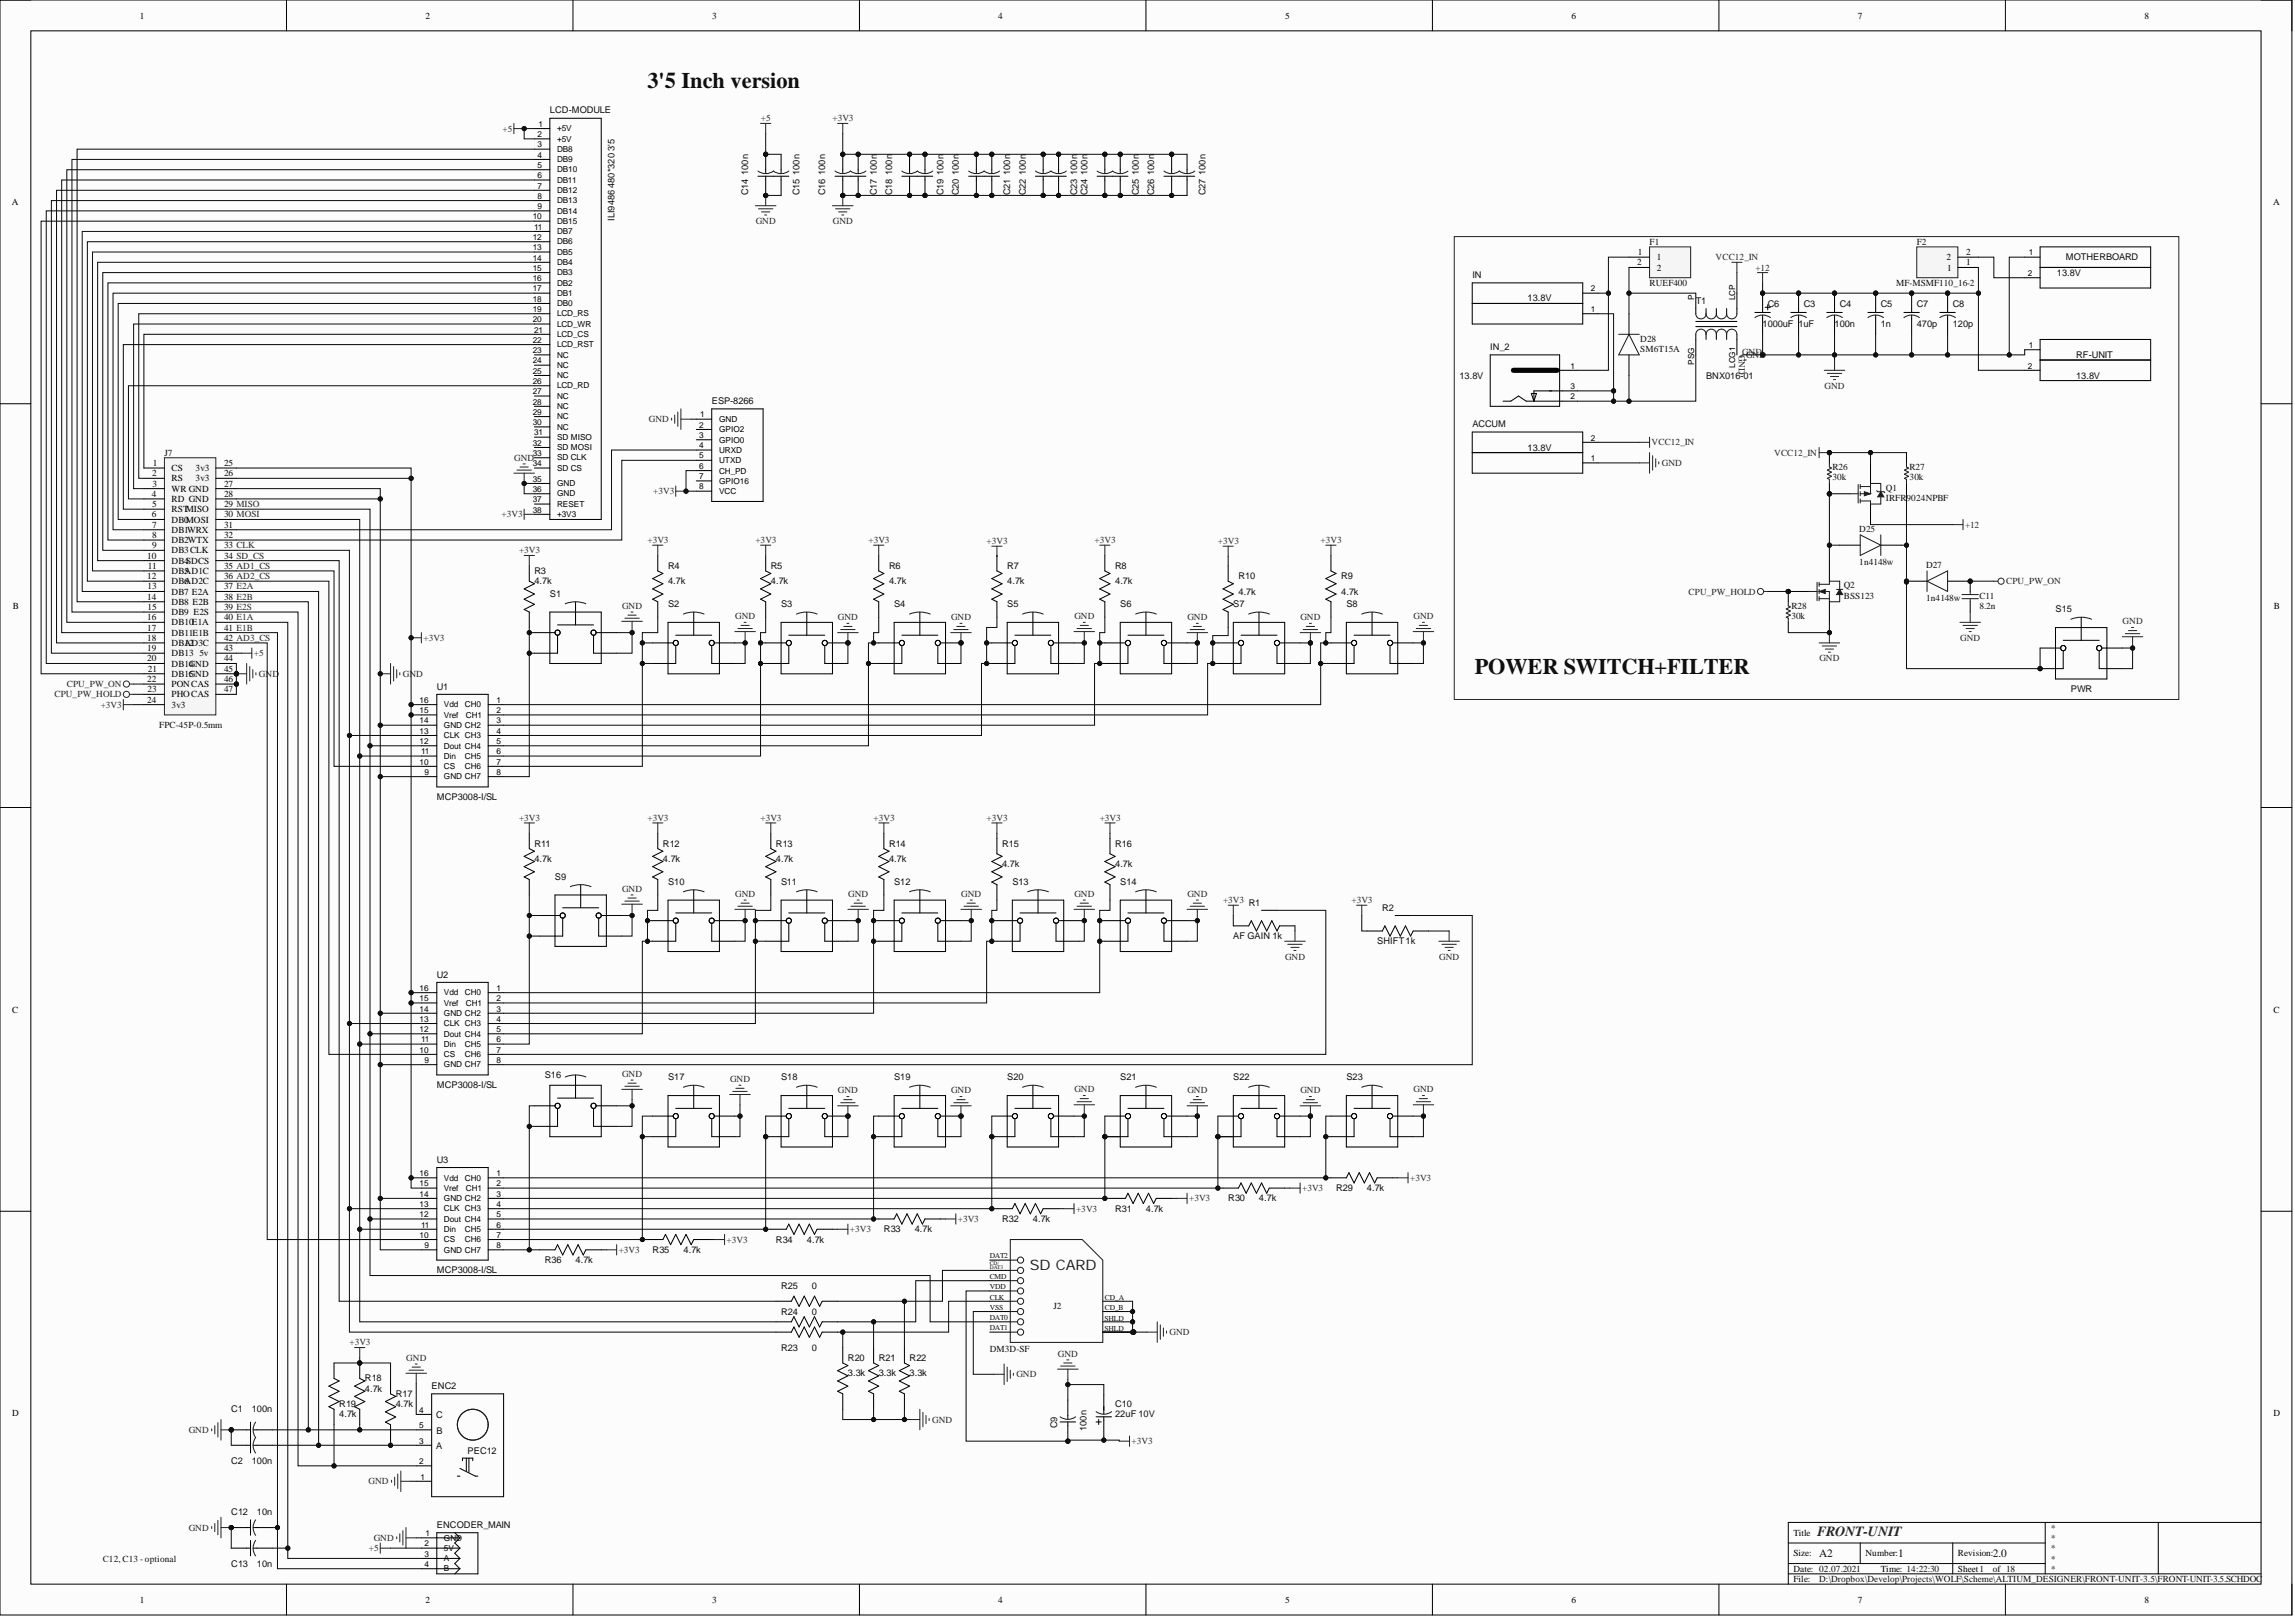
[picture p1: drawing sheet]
<svg xmlns="http://www.w3.org/2000/svg" width="566mm" height="399mm" viewBox="0 0 566 399" stroke-linecap="round" stroke-linejoin="round" font-family="sans-serif">
<defs><g id="words">
<g font-size="5.5" fill="#0e0e0e">
<text x="159.7" y="21.6">3'5 Inch version</text>
<text x="363.9" y="166.2">POWER SWITCH+FILTER</text>
</g>
<text font-size="3.6" fill="#1c1c1c" x="254.1" y="313.3">SD CARD</text>
<text font-size="3.5" fill="#262626" x="448.3" y="378.7">FRONT-UNIT</text>
<g font-size="2.8" fill="#0e0e0e">
<text x="448.8" y="384">A2</text>
<text x="468.3" y="384">1</text>
<text x="491.7" y="384">2.0</text>
</g>
<g font-size="2.3">
<text x="34.5" y="4.6">1</text>
<text x="105" y="4.6">2</text>
<text x="175.7" y="4.6">3</text>
<text x="246.3" y="4.6">4</text>
<text x="317" y="4.6">5</text>
<text x="387.7" y="4.6">6</text>
<text x="458.4" y="4.6">7</text>
<text x="529.1" y="4.6">8</text>
<text x="3" y="50.6">A</text>
<text x="560.8" y="50.6">A</text>
<text x="403.9" y="65.4">2</text>
<text x="404.1" y="62.9">1</text>
<text x="408.7" y="64.2">1</text>
<text x="480.2" y="64.2">2</text>
<text x="485.1" y="65.4">1</text>
<text x="485.1" y="62.9">2</text>
<text x="408.7" y="66.7">2</text>
<text x="480.4" y="66.7">1</text>
<text x="37.5" y="117.4">2</text>
<text x="37.6" y="120">3</text>
<text x="37.7" y="114.9">1</text>
<text x="42.3" y="116.2">CS</text>
<text x="42.3" y="118.7">RS</text>
<text x="48.3" y="116.2">3v3</text>
<text x="48.3" y="118.7">3v3</text>
<text x="55.3" y="114.9">25</text>
<text x="55.3" y="117.4">26</text>
<text x="55.3" y="120">27</text>
<text x="37.4" y="122.5">4</text>
<text x="37.5" y="125.1">5</text>
<text x="42.3" y="121.3">WR GND</text>
<text x="42.3" y="123.8">RD GND</text>
<text x="55.3" y="122.5">28</text>
<text x="55.3" y="125.1">29 MISO</text>
<text x="37.4" y="127.6">6</text>
<text x="37.5" y="130.1">7</text>
<text x="42.3" y="126.3">RSTMISO</text>
<text x="42.3" y="128.9">DB0MOSI</text>
<text x="42.3" y="131.4">DB1WRX</text>
<text x="55.3" y="127.6">30 MOSI</text>
<text x="55.3" y="130.1">31</text>
<text x="36.3" y="137.7">10</text>
<text x="37.5" y="132.7">8</text>
<text x="37.5" y="135.2">9</text>
<text x="42.3" y="133.9">DB2WTX</text>
<text x="42.3" y="136.5">DB3CLK</text>
<text x="55.3" y="132.7">32</text>
<text x="55.3" y="135.2">33 CLK</text>
<text x="55.3" y="137.7">34 SD_CS</text>
<text x="36.3" y="142.8">12</text>
<text x="36.5" y="140.3">11</text>
<text x="42.3" y="139">DB4SDCS</text>
<text x="42.3" y="141.5">DB5</text>
<text x="45.6" y="141.5">AD1C</text>
<text x="55.3" y="140.3">35 AD1_CS</text>
<text x="55.3" y="142.8">36 AD2_CS</text>
<text x="36.3" y="147.9">14</text>
<text x="36.4" y="145.3">13</text>
<text x="42.3" y="144.1">DB6</text>
<text x="42.3" y="146.6">DB7 E2A</text>
<text x="42.3" y="149.2">DB8 E2B</text>
<text x="45.6" y="144.1">AD2C</text>
<text x="55.3" y="145.3">37 E2A</text>
<text x="55.3" y="147.9">38 E2B</text>
<text x="3.1" y="150.1">B</text>
<text x="36.3" y="153">16</text>
<text x="36.3" y="155.5">17</text>
<text x="36.4" y="150.4">15</text>
<text x="42.3" y="151.7">DB9 E2S</text>
<text x="42.3" y="154.2">DB10E1A</text>
<text x="55.3" y="150.4">39 E2S</text>
<text x="55.3" y="153">40 E1A</text>
<text x="55.3" y="155.5">41 E1B</text>
<text x="561" y="150.1">B</text>
<text x="36.3" y="158">18</text>
<text x="36.3" y="160.6">19</text>
<text x="42.3" y="156.8">DB11E1B</text>
<text x="42.3" y="159.3">DB12</text>
<text x="42.3" y="161.8">DB13</text>
<text x="45.6" y="159.3">AD3C</text>
<text x="49.2" y="161.8">5v</text>
<text x="55.3" y="158">42 AD3_CS</text>
<text x="55.3" y="160.6">43</text>
<text x="36.3" y="163.1">20</text>
<text x="36.5" y="165.6">21</text>
<text x="42.3" y="164.4">DB1GND</text>
<text x="42.3" y="166.9">DB1GND</text>
<text x="46.7" y="164.4">4</text>
<text x="46.7" y="166.9">5</text>
<text x="55.3" y="163.1">44</text>
<text x="55.3" y="165.6">45</text>
<text x="36.3" y="168.2">22</text>
<text x="36.3" y="173.3">24</text>
<text x="36.4" y="170.7">23</text>
<text x="42.3" y="169.4">PONCAS</text>
<text x="42.3" y="172">PHOCAS</text>
<text x="55.3" y="168.2">46</text>
<text x="55.3" y="170.7">47</text>
<text x="42.3" y="174.5">3v3</text>
<text x="3" y="249.7">C</text>
<text x="560.9" y="249.7">C</text>
<text x="3" y="349.2">D</text>
<text x="560.9" y="349.2">D</text>
<text x="442.5" y="378.7">Title</text>
<text x="442.5" y="383.8">Size:</text>
<text x="460.2" y="383.8">Number:</text>
<text x="483" y="383.8">Revision:</text>
<text x="442.5" y="387.6">Date: 02.07.2021</text>
<text x="464" y="387.6">Time: 14:22:30</text>
<text x="483" y="387.6">Sheet1</text>
<text x="491.7" y="387.6">of 18</text>
<text x="34.5" y="395.2">1</text>
<text x="105" y="395.2">2</text>
<text x="175.7" y="395.2">3</text>
<text x="246.3" y="395.2">4</text>
<text x="317" y="395.2">5</text>
<text x="387.7" y="395.2">6</text>
<text x="442.5" y="390.1">File:</text>
<text x="458.4" y="395.2">7</text>
<text x="529.1" y="395.2">8</text>
</g>
<g font-size="2.3" fill="#0e0e0e">
<text x="135.7" y="28">LCD-MODULE</text>
<text x="151.6" y="37.2" transform="rotate(-90 151.6 37.2)">3'5</text>
<text x="151.6" y="46.3" transform="rotate(-90 151.6 46.3)">480*320</text>
<text x="184.6" y="43.1" transform="rotate(-90 184.6 43.1)">100n</text>
<text x="197.3" y="43.1" transform="rotate(-90 197.3 43.1)">100n</text>
<text x="203.6" y="43.1" transform="rotate(-90 203.6 43.1)">100n</text>
<text x="216.3" y="43.1" transform="rotate(-90 216.3 43.1)">100n</text>
<text x="220.1" y="43.1" transform="rotate(-90 220.1 43.1)">100n</text>
<text x="232.8" y="43.1" transform="rotate(-90 232.8 43.1)">100n</text>
<text x="236.6" y="43.1" transform="rotate(-90 236.6 43.1)">100n</text>
<text x="249.3" y="43.1" transform="rotate(-90 249.3 43.1)">100n</text>
<text x="253.1" y="43.1" transform="rotate(-90 253.1 43.1)">100n</text>
<text x="265.7" y="43.1" transform="rotate(-90 265.7 43.1)">100n</text>
<text x="268.3" y="43.1" transform="rotate(-90 268.3 43.1)">100n</text>
<text x="280.9" y="43.1" transform="rotate(-90 280.9 43.1)">100n</text>
<text x="284.7" y="43.1" transform="rotate(-90 284.7 43.1)">100n</text>
<text x="297.4" y="43.1" transform="rotate(-90 297.4 43.1)">100n</text>
<text x="184.6" y="48.2" transform="rotate(-90 184.6 48.2)">C14</text>
<text x="197.3" y="48.2" transform="rotate(-90 197.3 48.2)">C15</text>
<text x="203.6" y="48.2" transform="rotate(-90 203.6 48.2)">C16</text>
<text x="216.3" y="48.2" transform="rotate(-90 216.3 48.2)">C17</text>
<text x="220.1" y="48.2" transform="rotate(-90 220.1 48.2)">C18</text>
<text x="232.8" y="48.2" transform="rotate(-90 232.8 48.2)">C19</text>
<text x="236.6" y="48.2" transform="rotate(-90 236.6 48.2)">C20</text>
<text x="249.3" y="48.2" transform="rotate(-90 249.3 48.2)">C21</text>
<text x="253.1" y="48.2" transform="rotate(-90 253.1 48.2)">C22</text>
<text x="265.7" y="48.2" transform="rotate(-90 265.7 48.2)">C23</text>
<text x="268.3" y="48.2" transform="rotate(-90 268.3 48.2)">C24</text>
<text x="280.9" y="48.2" transform="rotate(-90 280.9 48.2)">C25</text>
<text x="284.7" y="48.2" transform="rotate(-90 284.7 48.2)">C26</text>
<text x="297.4" y="48.2" transform="rotate(-90 297.4 48.2)">C27</text>
<text x="151.6" y="54.5" transform="rotate(-90 151.6 54.5)">ILI9486</text>
<text x="407" y="60.4">F1</text>
<text x="472.9" y="60.4">F2</text>
<text x="509.7" y="64.2">MOTHERBOARD</text>
<text x="363.3" y="68.6">IN</text>
<text x="407" y="70.5">RUEF400</text>
<text x="467.8" y="70.5">MF-MSMF110_16-2</text>
<text x="507.5" y="68">13.8V</text>
<text x="376.9" y="74.3">13.8V</text>
<text x="418.4" y="74.9">T1</text>
<text x="436.1" y="75.6">C6</text>
<text x="445" y="75.6">C3</text>
<text x="453.9" y="75.6">C4</text>
<text x="464" y="75.6">C5</text>
<text x="472.9" y="75.6">C7</text>
<text x="481.8" y="75.6">C8</text>
<text x="434.9" y="80.7">1000uF 1uF</text>
<text x="452.6" y="80.7">100n</text>
<text x="464" y="80.7">1n</text>
<text x="472.9" y="80.7">470p</text>
<text x="481.8" y="80.7">120p</text>
<text x="367.7" y="86.3">IN_2</text>
<text x="404.7" y="84.2">D28</text>
<text x="404.7" y="86.8">SM6T15A</text>
<text x="512.2" y="88.3">RF-UNIT</text>
<text x="360.1" y="93.3">13.8V</text>
<text x="420.9" y="93.3">BNX016-01</text>
<text x="512.2" y="93.3">13.8V</text>
<text x="175.6" y="99.7">ESP-8266</text>
<text x="363.3" y="105.4">ACCUM</text>
<text x="40.6" y="112.4">J7</text>
<text x="376.9" y="111.1">13.8V</text>
<text x="452.1" y="115.9">R26</text>
<text x="452.1" y="118.5">30k</text>
<text x="471.1" y="115.9">R27</text>
<text x="471.1" y="118.5">30k</text>
<text x="465.3" y="121">Q1</text>
<text x="465.3" y="123.5">IRFR9024NPBF</text>
<text x="458.7" y="131.1">D25</text>
<text x="131.9" y="141.5">R3</text>
<text x="164.8" y="140.3">R4</text>
<text x="190.2" y="140.3">R5</text>
<text x="219.3" y="140.3">R6</text>
<text x="248.5" y="140.3">R7</text>
<text x="275.1" y="140.3">R8</text>
<text x="305.5" y="142.8">R10</text>
<text x="330.9" y="142.8">R9</text>
<text x="458.7" y="139.3">1n4148w</text>
<text x="475.2" y="140">D27</text>
<text x="131.9" y="144.1">4.7k</text>
<text x="135.7" y="147.2">S1</text>
<text x="164.8" y="144.1">4.7k</text>
<text x="164.8" y="149.7">S2</text>
<text x="190.2" y="144.1">4.7k</text>
<text x="192.7" y="149.7">S3</text>
<text x="219.3" y="144.1">4.7k</text>
<text x="220.6" y="149.7">S4</text>
<text x="248.5" y="144.1">4.7k</text>
<text x="248.5" y="149.7">S5</text>
<text x="275.1" y="144.1">4.7k</text>
<text x="276.4" y="149.7">S6</text>
<text x="304.3" y="149.7">S7</text>
<text x="305.5" y="146.6">4.7k</text>
<text x="330.9" y="146.6">4.7k</text>
<text x="332.2" y="149.7">S8</text>
<text x="454.9" y="145.1">Q2</text>
<text x="454.9" y="147.6">BSS123</text>
<text x="475.2" y="148.1">1n4148w</text>
<text x="488.4" y="147.6">C11</text>
<text x="442" y="150.2">R28</text>
<text x="442" y="152.7">30k</text>
<text x="488.4" y="150.2">8.2n</text>
<text x="507.1" y="151">S15</text>
<text x="107.8" y="170">U1</text>
<text x="510.9" y="170.7">PWR</text>
<text x="39.3" y="179.6">FPC-45P-0.5mm</text>
<text x="107.8" y="197.4">MCP3008-I/SL</text>
<text x="131.9" y="208.8">R11</text>
<text x="163.5" y="208.8">R12</text>
<text x="191.4" y="208.8">R13</text>
<text x="219.3" y="208.8">R14</text>
<text x="247.2" y="208.8">R15</text>
<text x="275.1" y="208.8">R16</text>
<text x="131.9" y="212.6">4.7k</text>
<text x="163.5" y="212.6">4.7k</text>
<text x="191.4" y="212.6">4.7k</text>
<text x="219.3" y="212.6">4.7k</text>
<text x="247.2" y="213.8">4.7k</text>
<text x="275.1" y="213.8">4.7k</text>
<text x="136.9" y="217">S9</text>
<text x="164.8" y="218.2">S10</text>
<text x="192.7" y="218.2">S11</text>
<text x="220.6" y="218.2">S12</text>
<text x="249.8" y="218.2">S13</text>
<text x="276.4" y="218.2">S14</text>
<text x="308.1" y="223.3">R1</text>
<text x="341" y="224.6">R2</text>
<text x="304.3" y="231.6">AF GAIN 1k</text>
<text x="339.8" y="232.9">SHIFT1k</text>
<text x="107.8" y="241.1">U2</text>
<text x="107.8" y="268.4">MCP3008-I/SL</text>
<text x="134.4" y="265.8">S16</text>
<text x="164.8" y="266.4">S17</text>
<text x="192.7" y="266.4">S18</text>
<text x="220.6" y="266.4">S19</text>
<text x="248.5" y="266.4">S20</text>
<text x="276.4" y="266.4">S21</text>
<text x="304.3" y="266.4">S22</text>
<text x="332.2" y="266.4">S23</text>
<text x="107.8" y="286.7">U3</text>
<text x="329.6" y="293.7">R29</text>
<text x="337.2" y="293.7">4.7k</text>
<text x="275.1" y="298.8">R31</text>
<text x="282.7" y="298.8">4.7k</text>
<text x="303" y="296.3">R30</text>
<text x="310.6" y="296.3">4.7k</text>
<text x="218.1" y="303.9">R33</text>
<text x="225.7" y="303.9">4.7k</text>
<text x="247.2" y="301.4">R32</text>
<text x="254.8" y="301.4">4.7k</text>
<text x="134.4" y="311.5">R36</text>
<text x="142" y="311.5">4.7k</text>
<text x="161" y="309">R35</text>
<text x="168.6" y="309">4.7k</text>
<text x="191.4" y="306.4">R34</text>
<text x="199" y="306.4">4.7k</text>
<text x="107.8" y="314">MCP3008-I/SL</text>
<text x="192.7" y="317.8">R25</text>
<text x="200.3" y="317.8">0</text>
<text x="259.9" y="322.9">J2</text>
<text x="192.7" y="324.2">R24</text>
<text x="200.3" y="324.2">0</text>
<text x="192.7" y="333.1">R23</text>
<text x="200.3" y="333.1">0</text>
<text x="209.2" y="335.6">R20</text>
<text x="216.8" y="335.6">R21</text>
<text x="224.4" y="335.6">R22</text>
<text x="244.2" y="333.3">DM3D-SF</text>
<text x="90" y="340.7">R18</text>
<text x="209.2" y="339.4">3.3k</text>
<text x="216.8" y="339.4">3.3k</text>
<text x="224.4" y="339.4">3.3k</text>
<text x="83.7" y="347">R19</text>
<text x="90" y="343.2">4.7k</text>
<text x="97.6" y="347">4.7k</text>
<text x="97.6" y="344.5">R17</text>
<text x="106.5" y="342.5">ENC2</text>
<text x="275.1" y="347">C10</text>
<text x="57.1" y="348.3">C1</text>
<text x="62.1" y="348.3">100n</text>
<text x="83.7" y="349.5">4.7k</text>
<text x="107.6" y="349.7">C</text>
<text x="107.7" y="353.5">B</text>
<text x="260.8" y="352.3" transform="rotate(-90 260.8 352.3)">C9</text>
<text x="268" y="352.8" transform="rotate(-90 268 352.8)">100n</text>
<text x="275.1" y="349.5">22uF 10V</text>
<text x="107.6" y="357.3">A</text>
<text x="115.4" y="358.4">PEC12</text>
<text x="57.1" y="361">C2</text>
<text x="62.1" y="361">100n</text>
<text x="57.1" y="373.6">C12</text>
<text x="63.4" y="373.6">10n</text>
<text x="107.8" y="376.8">ENCODER_MAIN</text>
<text x="505.9" y="377.5">*</text>
<text x="505.9" y="380">*</text>
<text x="505.9" y="382.5">*</text>
<text x="25.4" y="385.1">С12, C13 - optional</text>
<text x="57.1" y="386.3">C13</text>
<text x="63.4" y="386.3">10n</text>
<text x="505.9" y="385.1">*</text>
<text x="505.9" y="387.6">*</text>
<text x="448.8" y="390.1">D:\Dropbox\Develop\Projects\WOLF\Scheme\ALTIUM_DESIGNER\FRONT-UNIT-3.5\FRONT-UNIT-3.5.SCHDOC</text>
</g>
<g font-size="2.3" fill="#262626">
<text x="187.7" y="29.9">+5</text>
<text x="205.4" y="29.9">+3V3</text>
<text x="124" y="32.5">+5</text>
<text x="186.5" y="55.3">GND</text>
<text x="205.5" y="55.3">GND</text>
<text x="423.3" y="64.2">VCC12_IN</text>
<text x="433.1" y="66.7">+12</text>
<text x="429" y="87.5" transform="rotate(90 429 87.5)">GND</text>
<text x="429.8" y="87.5">GND</text>
<text x="430.8" y="88.3">GND</text>
<text x="450.2" y="95.9">GND</text>
<text x="160.1" y="104.2">GND</text>
<text x="126.9" y="113.6">GND</text>
<text x="407.5" y="109.8">VCC12_IN</text>
<text x="437.7" y="112.4">VCC12_IN</text>
<text x="410" y="114.9">GND</text>
<text x="161.2" y="121.9">+3V3</text>
<text x="123.7" y="127.6">+3V3</text>
<text x="484.8" y="130.1">+12</text>
<text x="128" y="136.5">+3V3</text>
<text x="159.7" y="133.9">+3V3</text>
<text x="186.4" y="133.9">+3V3</text>
<text x="214.3" y="133.9">+3V3</text>
<text x="243.4" y="134.2">+3V3</text>
<text x="270" y="133.9">+3V3</text>
<text x="300.5" y="134.2">+3V3</text>
<text x="325.8" y="133.9">+3V3</text>
<text x="416.6" y="146.6">CPU_PW_HOLD</text>
<text x="495" y="144.1">CPU_PW_ON</text>
<text x="153.5" y="150.2">GND</text>
<text x="181.4" y="152.7">GND</text>
<text x="206.7" y="153">GND</text>
<text x="234.6" y="153">GND</text>
<text x="265.1" y="152.7">GND</text>
<text x="292.9" y="153">GND</text>
<text x="320.8" y="153">GND</text>
<text x="348.7" y="152.7">GND</text>
<text x="523.7" y="154">GND</text>
<text x="62.6" y="161.8">+5</text>
<text x="104.5" y="158">+3V3</text>
<text x="483.6" y="158">GND</text>
<text x="63.9" y="166.9">GND</text>
<text x="99.4" y="166.9">GND</text>
<text x="448.9" y="163.1">GND</text>
<text x="13.4" y="172">CPU_PW_HOLD</text>
<text x="16.5" y="169.4">CPU_PW_ON</text>
<text x="24.8" y="174.5">+3V3</text>
<text x="128" y="202.4">+3V3</text>
<text x="159.7" y="202.4">+3V3</text>
<text x="187.6" y="202.4">+3V3</text>
<text x="215.5" y="202.4">+3V3</text>
<text x="243.4" y="202.4">+3V3</text>
<text x="271.3" y="202.4">+3V3</text>
<text x="153.5" y="219.9">GND</text>
<text x="181.4" y="221.2">GND</text>
<text x="209.3" y="221.2">GND</text>
<text x="237.2" y="221.2">GND</text>
<text x="265.1" y="221.2">GND</text>
<text x="292.9" y="221.2">GND</text>
<text x="301.7" y="222.7">+3V3</text>
<text x="333.4" y="222.7">+3V3</text>
<text x="317" y="236.7">GND</text>
<text x="355.1" y="236.7">GND</text>
<text x="153.5" y="265.6">GND</text>
<text x="180.1" y="266.9">GND</text>
<text x="206.7" y="269.6">GND</text>
<text x="234.6" y="269.6">GND</text>
<text x="265.1" y="269.4">GND</text>
<text x="292.9" y="269.6">GND</text>
<text x="320.8" y="269.6">GND</text>
<text x="348.7" y="269.4">GND</text>
<text x="321.3" y="293.7">+3V3</text>
<text x="347.9" y="291.2">+3V3</text>
<text x="265.5" y="298.8">+3V3</text>
<text x="293.4" y="296.3">+3V3</text>
<text x="209.7" y="303.9">+3V3</text>
<text x="236.3" y="301.4">+3V3</text>
<text x="152.6" y="309">+3V3</text>
<text x="179.3" y="306.4">+3V3</text>
<text x="288.6" y="329.3">GND</text>
<text x="86.2" y="331.8">+3V3</text>
<text x="100.2" y="335.6">GND</text>
<text x="261" y="334.6">GND</text>
<text x="250.8" y="339.7">GND</text>
<text x="46.6" y="353.4">GND</text>
<text x="230" y="350.8">GND</text>
<text x="279.2" y="356.1">+3V3</text>
<text x="90.9" y="366">GND</text>
<text x="46.6" y="377.5">GND</text>
<text x="91" y="382.5">+5</text>
<text x="92.2" y="380">GND</text>
</g>
<g font-size="2">
<text x="132.6" y="33.8">2</text>
<text x="132.9" y="31.3">1</text>
<text x="137.4" y="34.9">+5V</text>
<text x="137.4" y="32.4">+5V</text>
<text x="132.6" y="41.4">5</text>
<text x="132.6" y="38.9">4</text>
<text x="132.6" y="36.4">3</text>
<text x="137.4" y="40">DB9</text>
<text x="137.4" y="37.5">DB8</text>
<text x="132.6" y="46.5">7</text>
<text x="132.6" y="44">6</text>
<text x="137.4" y="47.6">DB12</text>
<text x="137.4" y="45.1">DB11</text>
<text x="137.4" y="42.5">DB10</text>
<text x="132.6" y="51.6">9</text>
<text x="132.6" y="49">8</text>
<text x="137.4" y="52.7">DB14</text>
<text x="137.4" y="50.1">DB13</text>
<text x="131.4" y="59.2">12</text>
<text x="131.4" y="54.1">10</text>
<text x="131.8" y="56.7">11</text>
<text x="137.4" y="57.7">DB7</text>
<text x="137.4" y="55.2">DB15</text>
<text x="131.4" y="64.3">14</text>
<text x="131.4" y="61.7">13</text>
<text x="137.4" y="65.4">DB4</text>
<text x="137.4" y="62.8">DB5</text>
<text x="137.4" y="60.3">DB6</text>
<text x="500.5" y="63">1</text>
<text x="131.4" y="71.9">17</text>
<text x="131.4" y="69.3">16</text>
<text x="131.4" y="66.8">15</text>
<text x="137.4" y="70.4">DB2</text>
<text x="137.4" y="67.9">DB3</text>
<text x="392.5" y="71.9">2</text>
<text x="500.3" y="68.1">2</text>
<text x="131.4" y="76.9">19</text>
<text x="131.4" y="74.4">18</text>
<text x="137.4" y="75.5">DB0</text>
<text x="137.4" y="73">DB1</text>
<text x="392.5" y="76.9">1</text>
<text x="418" y="74.1" transform="rotate(-90 418 74.1)">P</text>
<text x="428.1" y="74.1" transform="rotate(-90 428.1 74.1)">LCP</text>
<text x="131.4" y="79.5">20</text>
<text x="131.8" y="82">21</text>
<text x="137.4" y="83.1">LCD_CS</text>
<text x="137.4" y="80.6">LCD_WR</text>
<text x="137.4" y="78">LCD_RS</text>
<text x="131.4" y="89.6">24</text>
<text x="131.4" y="87.1">23</text>
<text x="131.4" y="84.6">22</text>
<text x="137.4" y="88.2">NC</text>
<text x="137.4" y="85.7">LCD_RST</text>
<text x="418" y="90" transform="rotate(-90 418 90)">PSG</text>
<text x="500.5" y="85.8">1</text>
<text x="131.4" y="94.7">26</text>
<text x="131.4" y="92.2">25</text>
<text x="137.4" y="95.8">LCD_RD</text>
<text x="137.4" y="93.3">NC</text>
<text x="137.4" y="90.7">NC</text>
<text x="387.4" y="96">3</text>
<text x="387.4" y="90.9">1</text>
<text x="428.1" y="90.7" transform="rotate(-90 428.1 90.7)">LCG1</text>
<text x="500.3" y="90.9">2</text>
<text x="131.4" y="99.8">28</text>
<text x="131.4" y="97.2">27</text>
<text x="137.4" y="100.9">NC</text>
<text x="137.4" y="98.3">NC</text>
<text x="387.4" y="98.5">2</text>
<text x="131.4" y="104.8">30</text>
<text x="131.4" y="102.3">29</text>
<text x="131.8" y="107.4">31</text>
<text x="137.4" y="105.9">NC</text>
<text x="137.4" y="103.4">NC</text>
<text x="172.5" y="108">3</text>
<text x="172.5" y="105.4">2</text>
<text x="172.8" y="102.9">1</text>
<text x="177.4" y="106.6">GPIO2</text>
<text x="177.4" y="104.1">GND</text>
<text x="131.4" y="112.5">33</text>
<text x="131.4" y="109.9">32</text>
<text x="137.4" y="113.6">SD CLK</text>
<text x="137.4" y="111">SD MOSI</text>
<text x="137.4" y="108.5">SD MISO</text>
<text x="172.5" y="113">5</text>
<text x="172.5" y="110.5">4</text>
<text x="177.4" y="111.7">URXD</text>
<text x="177.4" y="109.2">GPIO0</text>
<text x="392.5" y="113.7">1</text>
<text x="392.5" y="108.7">2</text>
<text x="131.4" y="115">34</text>
<text x="131.4" y="118.8">35</text>
<text x="137.4" y="116.1">SD CS</text>
<text x="137.4" y="119.9">GND</text>
<text x="172.5" y="118.1">7</text>
<text x="172.5" y="115.6">6</text>
<text x="177.4" y="119.3">GPIO16</text>
<text x="177.4" y="116.8">CH_PD</text>
<text x="177.4" y="114.2">UTXD</text>
<text x="131.4" y="121.3">36</text>
<text x="131.4" y="123.9">37</text>
<text x="137.4" y="122.4">GND</text>
<text x="137.4" y="125">RESET</text>
<text x="172.5" y="120.7">8</text>
<text x="177.4" y="121.8">VCC</text>
<text x="131.4" y="126.4">38</text>
<text x="137.4" y="127.5">+3V3</text>
<text x="103.5" y="173.3">16</text>
<text x="122.5" y="173.3">1</text>
<text x="103.5" y="175.9">15</text>
<text x="103.5" y="178.4">14</text>
<text x="109.5" y="174.4">Vdd</text>
<text x="109.5" y="177">Vref</text>
<text x="109.5" y="179.5">GND CH2</text>
<text x="114.7" y="174.4">CH0</text>
<text x="114.9" y="177">CH1</text>
<text x="122.5" y="178.4">3</text>
<text x="122.5" y="175.9">2</text>
<text x="103.5" y="180.9">13</text>
<text x="103.5" y="183.5">12</text>
<text x="109.5" y="182">CLK CH3</text>
<text x="109.5" y="184.6">Dout CH4</text>
<text x="122.5" y="183.5">5</text>
<text x="122.5" y="180.9">4</text>
<text x="103.5" y="188.6">10</text>
<text x="103.9" y="186">11</text>
<text x="104.7" y="191.1">9</text>
<text x="109.5" y="187.1">Din</text>
<text x="109.5" y="189.7">CS</text>
<text x="114.7" y="189.7">CH6</text>
<text x="114.7" y="187.1">CH5</text>
<text x="122.5" y="191.1">8</text>
<text x="122.5" y="188.6">7</text>
<text x="122.5" y="186">6</text>
<text x="109.5" y="192.2">GND CH7</text>
<text x="103.5" y="244.4">16</text>
<text x="109.5" y="245.5">Vdd</text>
<text x="114.7" y="245.5">CH0</text>
<text x="122.5" y="244.4">1</text>
<text x="103.5" y="246.9">15</text>
<text x="103.5" y="249.4">14</text>
<text x="103.5" y="252">13</text>
<text x="109.5" y="248">Vref</text>
<text x="109.5" y="250.5">GND CH2</text>
<text x="114.9" y="248">CH1</text>
<text x="122.5" y="252">4</text>
<text x="122.5" y="249.4">3</text>
<text x="122.5" y="246.9">2</text>
<text x="103.5" y="254.5">12</text>
<text x="103.9" y="257">11</text>
<text x="109.5" y="253.1">CLK CH3</text>
<text x="109.5" y="255.6">Dout CH4</text>
<text x="122.5" y="257">6</text>
<text x="122.5" y="254.5">5</text>
<text x="103.5" y="259.6">10</text>
<text x="104.7" y="262.1">9</text>
<text x="109.5" y="258.1">Din</text>
<text x="109.5" y="260.7">CS</text>
<text x="109.5" y="263.2">GND CH7</text>
<text x="114.7" y="260.7">CH6</text>
<text x="114.7" y="258.1">CH5</text>
<text x="122.5" y="262.1">8</text>
<text x="122.5" y="259.6">7</text>
<text x="103.5" y="290">16</text>
<text x="103.5" y="292.6">15</text>
<text x="109.5" y="291.1">Vdd</text>
<text x="109.5" y="293.7">Vref</text>
<text x="114.7" y="291.1">CH0</text>
<text x="114.9" y="293.7">CH1</text>
<text x="122.5" y="292.6">2</text>
<text x="122.5" y="290">1</text>
<text x="103.5" y="295.1">14</text>
<text x="103.5" y="297.6">13</text>
<text x="109.5" y="296.2">GND CH2</text>
<text x="109.5" y="298.7">CLK CH3</text>
<text x="122.5" y="297.6">4</text>
<text x="122.5" y="295.1">3</text>
<text x="103.5" y="300.2">12</text>
<text x="103.5" y="305.2">10</text>
<text x="103.9" y="302.7">11</text>
<text x="109.5" y="301.3">Dout CH4</text>
<text x="109.5" y="303.8">Din</text>
<text x="114.7" y="303.8">CH5</text>
<text x="122.5" y="305.2">7</text>
<text x="122.5" y="302.7">6</text>
<text x="122.5" y="300.2">5</text>
<text x="104.7" y="307.8">9</text>
<text x="109.5" y="306.3">CS</text>
<text x="109.5" y="308.9">GND CH7</text>
<text x="114.7" y="306.3">CH6</text>
<text x="122.5" y="307.8">8</text>
<text x="103.5" y="348.4">4</text>
<text x="103.5" y="352.2">5</text>
<text x="103.5" y="356">3</text>
<text x="103.5" y="361">2</text>
<text x="103.7" y="364.9">1</text>
<text x="104.7" y="383.9">3</text>
<text x="104.7" y="381.3">2</text>
<text x="105" y="378.8">1</text>
<text x="109.5" y="382.4">5V</text>
<text x="109.5" y="379.9">GND</text>
<text x="104.7" y="386.4">4</text>
<text x="109.5" y="387.5">B</text>
<text x="109.5" y="385">A</text>
</g>
<g font-size="1.9" fill="#0e0e0e">
<text x="244.2" y="310.3">DAT2</text>
<text x="244.2" y="315.4">CMD</text>
<text x="244.2" y="317.9">VDD</text>
<text x="244.2" y="320.5">CLK</text>
<text x="244.2" y="323">VSS</text>
<text x="272.6" y="320.5">CD_A</text>
<text x="272.6" y="323">CD_B</text>
<text x="244.2" y="325.5">DAT0</text>
<text x="244.2" y="328.1">DAT1</text>
<text x="272.5" y="325.7">SHLD</text>
<text x="272.5" y="328.2">SHLD</text>
</g>
<g font-size="1.4" fill="#0e0e0e">
<text x="244.2" y="311.9">CD/</text>
<text x="244.2" y="312.9">DAT3</text>
</g>
</g></defs>
<path d="M0 0h565.4v398.3h-565.4z" fill-rule="evenodd" fill="#fcfcfc"/>
<path d="M0 0h565.4v398.3h-565.4z" fill="none" stroke="#000" stroke-width=".25"/>
<path d="M7.6 7.6h550.2v383h-550.2z" fill-rule="evenodd" fill="#fcfcfc"/>
<g fill="none" stroke="#000" stroke-width=".25">
<path d="M0 0h7.6M70.7 0v7.6M141.4 0v7.6M212 0v7.6M282.7 0v7.6M353.4 0v7.6M424.1 0v7.6M494.8 0v7.6M557.8 0h7.6v7.6M7.6 7.6h550.2v383h-550.2zM0 99.6h7.6M557.8 99.6h7.6"/>
<path d="M162.3 137v3.8l1.2 .6-2.5 1.3 2.5 1.3-2.5 1.2 2.5 1.3-2.5 1.3 1.3 .6v3.8M216.8 137v3.8l1.3 .6-2.6 1.3 2.6 1.3-2.6 1.2 2.6 1.3-2.6 1.3 1.3 .6v3.8M246 137v3.8l1.2 .6-2.5 1.3 2.5 1.3-2.5 1.2 2.5 1.3-2.5 1.3 1.3 .6v3.8M0 199.1h7.6M557.8 199.1h7.6M162.3 205.5v3.8l1.2 .6-2.5 1.3 2.5 1.2-2.5 1.3 2.5 1.3-2.5 1.2 1.3 .7v3.8M246 206.7v3.8l1.2 .7-2.5 1.2 2.5 1.3-2.5 1.3 2.5 1.2-2.5 1.3 1.3 .7v3.8M0 298.7h7.6M557.8 298.7h7.6M270.4 350.6h1.3M270.4 349.4h3.8M271.1 350v1.3"/>
<path d="M272.3 344v4.7M272.3 349.4v4.7M504.6 375.4v12.7M532.5 375.4v12.7M557.8 375.4h-116.6v15.2M70.7 390.6v7.7M141.4 390.6v7.7M212 390.6v7.7M282.7 390.6v7.7M353.4 390.6v7.7M424.1 390.6v7.7M441.2 380.5h63.4"/>
<path d="M441.2 388.1h116.6M441.2 385.6h63.4M458.9 380.5v5.1M481.8 380.5v7.6M494.8 390.6v7.7M565.4 390.6v7.7"/>
</g>
<path d="M270.4 348.1a3.2 3.2 0 0 0 3.8 0" fill="none" stroke="#1c1c1c" stroke-width=".25"/>
<circle cx="462.8" cy="72.3" r=".51" fill="#0e0e0e"/>
<circle cx="462.8" cy="72.3" r=".51" fill="none" stroke="#0e0e0e" stroke-width=".25"/>
<path d="M460.8 77h3.9M462.7 72.3v4.7M462.7 77.7v.9" fill="none" stroke="#000" stroke-width=".25"/>
<path d="M460.8 78.3a3.2 3.2 0 0 1 3.9 0" fill="none" stroke="#1c1c1c" stroke-width=".25"/>
<circle cx="462.8" cy="72.3" r=".51" fill="#0e0e0e"/>
<circle cx="462.8" cy="72.3" r=".51" fill="none" stroke="#0e0e0e" stroke-width=".25"/>
<path d="M462.7 78.6v3.8" fill="none" stroke="#000" stroke-width=".25"/>
<circle cx="471.6" cy="72.3" r=".51" fill="#0e0e0e"/>
<circle cx="471.6" cy="72.3" r=".51" fill="none" stroke="#0e0e0e" stroke-width=".25"/>
<path d="M469.7 77h3.8M471.6 72.3v4.7M471.6 77.7v.9" fill="none" stroke="#000" stroke-width=".25"/>
<path d="M469.7 78.3a3.2 3.2 0 0 1 3.8 0" fill="none" stroke="#1c1c1c" stroke-width=".25"/>
<circle cx="471.6" cy="72.3" r=".51" fill="#0e0e0e"/>
<circle cx="471.6" cy="72.3" r=".51" fill="none" stroke="#0e0e0e" stroke-width=".25"/>
<path d="M471.6 78.6v3.8" fill="none" stroke="#000" stroke-width=".25"/>
<circle cx="57.1" cy="352.6" r=".51" fill="#0e0e0e"/>
<circle cx="57.1" cy="352.6" r=".51" fill="none" stroke="#0e0e0e" stroke-width=".25"/>
<path d="M57.1 352.6h4.7M61.8 350.7v3.8M62.4 352.6h1" fill="none" stroke="#000" stroke-width=".25"/>
<path d="M63.1 350.7a3.2 3.2 0 0 0 0 3.8" fill="none" stroke="#1c1c1c" stroke-width=".25"/>
<circle cx="57.1" cy="352.6" r=".51" fill="#0e0e0e"/>
<circle cx="57.1" cy="352.6" r=".51" fill="none" stroke="#0e0e0e" stroke-width=".25"/>
<path d="M218.1 205.5v3.8l1.2 .6-2.5 1.3 2.5 1.2-2.5 1.3 2.5 1.3-2.5 1.2 1.3 .7v3.8M304.3 228.3h3.8l.6-1.3 1.3 2.6 1.2-2.6 1.3 2.6 1.3-2.6 1.2 2.6 .7-1.3h3.8M311.2 224.5h3.8M57.1 356.4h4.7M61.8 354.5v3.8M62.4 356.4h4.8M63.4 352.6h3.8" fill="none" stroke="#000" stroke-width=".25"/>
<path d="M63.1 354.5a3.2 3.2 0 0 0 0 3.8" fill="none" stroke="#1c1c1c" stroke-width=".25"/>
<circle cx="263.5" cy="355.4" r=".51" fill="#0e0e0e"/>
<circle cx="263.5" cy="355.4" r=".51" fill="none" stroke="#0e0e0e" stroke-width=".25"/>
<path d="M261.5 350.6h3.9M263.4 349v1M263.4 350.6v4.8" fill="none" stroke="#000" stroke-width=".25"/>
<path d="M261.5 349.4a3.2 3.2 0 0 0 3.9 0" fill="none" stroke="#1c1c1c" stroke-width=".25"/>
<circle cx="263.5" cy="355.4" r=".51" fill="#0e0e0e"/>
<circle cx="263.5" cy="355.4" r=".51" fill="none" stroke="#0e0e0e" stroke-width=".25"/>
<path d="M273.8 206.7v3.8l1.3 .7-2.5 1.2 2.5 1.3-2.5 1.3 2.5 1.2-2.5 1.3 1.2 .7v3.8M96.4 339.9v3.8l1.2 .6-2.5 1.3 2.5 1.3-2.5 1.3 2.5 1.2-2.5 1.3 1.3 .6v3.8M263.4 345.2v3.8" fill="none" stroke="#000" stroke-width=".25"/>
<circle cx="88.7" cy="336.1" r=".51" fill="#0e0e0e"/>
<circle cx="88.7" cy="336.1" r=".51" fill="none" stroke="#0e0e0e" stroke-width=".25"/>
<path d="M88.7 336.1v3.8l1.3 .6-2.5 1.3 2.5 1.3-2.5 1.2 2.5 1.3-2.5 1.3 1.2 .6v3.8" fill="none" stroke="#000" stroke-width=".25"/>
<circle cx="88.7" cy="336.1" r=".51" fill="#0e0e0e"/>
<circle cx="88.7" cy="336.1" r=".51" fill="none" stroke="#0e0e0e" stroke-width=".25"/>
<g fill="none" stroke="#000" stroke-width=".25">
<path d="M418.4 72.3v5.1M418.4 79.3h10.1M420.9 76.1v1.3M423.4 76.1v1.3M426 76.1v1.3M428.5 72.3v5.1M418.4 82.4v5.1M418.4 80.5h10.1M420.9 82.4v1.3M423.4 82.4v1.3M426 82.4v1.3M428.5 82.4v5.1"/>
<path d="M429.3 88h.5M430.3 88.8h.5M188.9 137v3.8l1.3 .6-2.6 1.3 2.6 1.3-2.6 1.2 2.6 1.3-2.6 1.3 1.3 .6v3.8M272.6 137v3.8l1.2 .6-2.5 1.3 2.5 1.3-2.5 1.2 2.5 1.3-2.5 1.3 1.3 .6v3.8M303 139.5v3.8l1.3 .7-2.6 1.2 2.6 1.3-2.6 1.3 2.6 1.2-2.6 1.3 1.3 .6v3.8M328.4 137v3.8l1.2 .6-2.5 1.3 2.5 1.3-2.5 1.2 2.5 1.3-2.5 1.3 1.3 .6v3.8M104 173.8h3.8M104 176.3h3.8M104 178.8h3.8M107.8 171.2h12.6v22.9h-12.6zM120.4 173.8h3.8M120.4 176.3h3.8"/>
<path d="M120.4 178.8h3.8M104 181.4h3.8M104 183.9h3.8M104 186.4h3.8M104 189h3.8M104 191.5h3.8M120.4 181.4h3.8M120.4 183.9h3.8M120.4 186.4h3.8M120.4 189h3.8M120.4 191.5h3.8M104 244.8h3.8"/>
<path d="M104 247.3h3.8M104 249.9h3.8M104 252.4h3.8M104 254.9h3.8M104 257.5h3.8M107.8 242.2h12.6v22.9h-12.6zM120.4 244.8h3.8M120.4 247.3h3.8M120.4 249.9h3.8M120.4 252.4h3.8M120.4 254.9h3.8M120.4 257.5h3.8"/>
<path d="M104 260h3.8M104 262.5h3.8M120.4 260h3.8M120.4 262.5h3.8M82.4 336.1v3.8l1.3 .6-2.6 1.3 2.6 1.3-2.6 1.2 2.6 1.3-2.6 1.3 1.3 .6v3.8M207.9 332.3v3.8l1.3 .6-2.5 1.3 2.5 1.3-2.5 1.2 2.5 1.3-2.5 1.3 1.2 .6v3.8M215.5 332.3v3.8l1.3 .6-2.5 1.3 2.5 1.3-2.5 1.2 2.5 1.3-2.5 1.3 1.2 .6v3.8M104 379.2h9.5M107.8 378h10.1v10.1h-10.1zM112.2 378l1.3 1.2M113.5 379.2l-1.3 1.3 1.3 1.3M104 386.8h9.5"/>
<path d="M104 384.3h9.5M104 381.8h9.5M113.5 386.8l-1.3 1.3M113.5 384.3l-1.3 1.3 1.3 1.2M113.5 381.8l-1.3 1.2 1.3 1.3"/>
</g>
<path d="M418.4 77.4a1.27 1.27 0 0 0 1.2 1.2 1.27 1.27 0 0 0 1.3-1.2 1.27 1.27 0 0 0 1.3 1.2 1.27 1.27 0 0 0 1.2-1.2 1.27 1.27 0 0 0 1.3 1.2 1.27 1.27 0 0 0 1.3-1.2 1.27 1.27 0 0 0 1.3 1.2 1.27 1.27 0 0 0 1.2-1.2M418.4 82.4a1.27 1.27 0 0 1 1.2-1.2 1.27 1.27 0 0 1 1.3 1.2 1.27 1.27 0 0 1 1.3-1.2 1.27 1.27 0 0 1 1.2 1.2 1.27 1.27 0 0 1 1.3-1.2 1.27 1.27 0 0 1 1.3 1.2 1.27 1.27 0 0 1 1.3-1.2 1.27 1.27 0 0 1 1.2 1.2" fill="none" stroke="#1c1c1c" stroke-width=".25"/>
<circle cx="443.7" cy="72.3" r=".51" fill="#0e0e0e"/>
<circle cx="443.7" cy="72.3" r=".51" fill="none" stroke="#0e0e0e" stroke-width=".25"/>
<path d="M441.8 77h3.8M443.7 72.3v4.7M443.7 77.7v.9" fill="none" stroke="#000" stroke-width=".25"/>
<path d="M441.8 78.3a3.2 3.2 0 0 1 3.9 0" fill="none" stroke="#1c1c1c" stroke-width=".25"/>
<circle cx="443.7" cy="72.3" r=".51" fill="#0e0e0e"/>
<circle cx="443.7" cy="72.3" r=".51" fill="none" stroke="#0e0e0e" stroke-width=".25"/>
<path d="M443.7 78.6v3.8" fill="none" stroke="#000" stroke-width=".25"/>
<circle cx="452.6" cy="72.3" r=".51" fill="#0e0e0e"/>
<circle cx="452.6" cy="72.3" r=".51" fill="none" stroke="#0e0e0e" stroke-width=".25"/>
<path d="M450.7 77h3.8M452.6 72.3v4.7M452.6 77.7v.9" fill="none" stroke="#000" stroke-width=".25"/>
<path d="M450.7 78.3a3.2 3.2 0 0 1 3.8 0" fill="none" stroke="#1c1c1c" stroke-width=".25"/>
<circle cx="452.6" cy="72.3" r=".51" fill="#0e0e0e"/>
<circle cx="452.6" cy="72.3" r=".51" fill="none" stroke="#0e0e0e" stroke-width=".25"/>
<path d="M452.6 78.6v3.8" fill="none" stroke="#000" stroke-width=".25"/>
<circle cx="480.5" cy="72.3" r=".51" fill="#0e0e0e"/>
<circle cx="480.5" cy="72.3" r=".51" fill="none" stroke="#0e0e0e" stroke-width=".25"/>
<path d="M478.6 77h3.8M480.5 72.3v4.7M480.5 77.7v.9" fill="none" stroke="#000" stroke-width=".25"/>
<path d="M478.6 78.3a3.2 3.2 0 0 1 3.8 0" fill="none" stroke="#1c1c1c" stroke-width=".25"/>
<circle cx="480.5" cy="72.3" r=".51" fill="#0e0e0e"/>
<circle cx="480.5" cy="72.3" r=".51" fill="none" stroke="#0e0e0e" stroke-width=".25"/>
<g fill="none" stroke="#000" stroke-width=".25">
<path d="M480.5 78.6v3.8M161 158.5h5.1M164.8 153.5h12.7v12.7h-12.7zM166.7 159.2v4.4h-5.7M166.7 156.6h8.9M171.2 150.9v5.7M175.6 159.2v4.4h5.7M176.2 158.5h5.1M130.6 205.5v3.8l1.3 .6-2.6 1.3 2.6 1.2-2.6 1.3 2.6 1.3-2.6 1.2 1.3 .7v3.8M143.3 218.2v5.7M190.2 205.5v3.8l1.2 .6-2.5 1.3 2.5 1.2-2.5 1.3 2.5 1.3-2.5 1.2 1.3 .7v3.8M133.1 225.8h5.1"/>
<path d="M136.9 220.7h12.7v12.7h-12.7zM138.2 225.8a.64 .64 0 0 1 .6-.7 .64 .64 0 0 1 .7 .7 .64 .64 0 0 1-.7 .6M138.2 225.8l.2 .5 .4 .1M138.8 226.4v4.4h-5.7M138.8 223.9h8.9M147.7 226.4v4.4h5.7M148.3 225.8h5.1M337.2 229.6h3.8l.7-1.3 1.2 2.6 1.3-2.6 1.3 2.6 1.2-2.6 1.3 2.6 .6-1.3h3.8M344.2 225.8h3.8M191.4 328.5h3.8l.7-1.3 1.2 2.6 1.3-2.6 1.3 2.6 1.2-2.6 1.3 2.6 .6-1.3h3.9M191.4 326h3.8l.7-1.3 1.2 2.5 1.3-2.5 1.3 2.5 1.2-2.5 1.3 2.5 .6-1.2h3.9M102.7 348.8h3.8"/>
<path d="M102.7 352.6h3.8M102.7 356.4h3.8M106.5 343.7h17.7v25.4h-17.7zM115.1 359.6v3.1M115.7 359.6v3.5M102.7 361.5h3.8M102.7 365.3h3.8M112.8 364h.7M113.5 362.1l3.8 1.9h.6M114.1 360.2v-.6h2.5v.6"/>
<circle cx="166.7" cy="158.5" r=".64"/>
<circle cx="175.6" cy="158.5" r=".63"/>
<circle cx="147.7" cy="225.8" r=".63"/>
</g>
<g fill="none" stroke="#1c1c1c" stroke-width=".25">
<path d="M168.6 151.4l1.4-.4 1.5-.1 2.2 .5M140.7 218.6l1.5-.4h1.4l2.2 .4"/>
<circle cx="116.6" cy="351.3" r="3.8"/>
</g>
<circle cx="209.2" cy="158.5" r=".51" fill="#0e0e0e"/>
<circle cx="209.2" cy="158.5" r=".51" fill="none" stroke="#0e0e0e" stroke-width=".25"/>
<g fill="none" stroke="#000" stroke-width=".25">
<path d="M188.9 158.5h5.1M192.7 153.5h12.7v12.7h-12.7zM194.6 159.2v4.4h-1.9M194.6 156.6h8.9M199 150.9v5.7M203.5 159.2v4.4h5.7M204.1 158.5h5.1"/>
<circle cx="194.6" cy="158.5" r=".63"/>
<circle cx="203.5" cy="158.5" r=".63"/>
</g>
<path d="M196.5 151.4l1.4-.4 1.5-.1 2.2 .5" fill="none" stroke="#1c1c1c" stroke-width=".25"/>
<circle cx="209.2" cy="158.5" r=".51" fill="#0e0e0e"/>
<circle cx="209.2" cy="158.5" r=".51" fill="none" stroke="#0e0e0e" stroke-width=".25"/>
<path d="M188.9 163.6h3.8" fill="none" stroke="#000" stroke-width=".25"/>
<circle cx="237.1" cy="158.5" r=".51" fill="#0e0e0e"/>
<circle cx="237.1" cy="158.5" r=".51" fill="none" stroke="#0e0e0e" stroke-width=".25"/>
<g fill="none" stroke="#000" stroke-width=".25">
<path d="M216.8 158.5h5.1M220.6 153.5h12.7v12.7h-12.7zM222.5 159.2v4.4h-1.9M222.5 156.6h8.9M226.9 150.9v5.7M231.4 159.2v4.4h5.7M232 158.5h5.1"/>
<circle cx="222.5" cy="158.5" r=".63"/>
<circle cx="231.4" cy="158.5" r=".63"/>
</g>
<path d="M224.4 151.4l1.4-.4 1.5-.1 2.2 .5" fill="none" stroke="#1c1c1c" stroke-width=".25"/>
<circle cx="237.1" cy="158.5" r=".51" fill="#0e0e0e"/>
<circle cx="237.1" cy="158.5" r=".51" fill="none" stroke="#0e0e0e" stroke-width=".25"/>
<g fill="none" stroke="#000" stroke-width=".25">
<path d="M367.7 87.5h17.1v12.7h-17.1zM370.8 98.9h1.9l1.9-1.2 1.9 1.2h12.7M377.8 97h1.3l-.7 1.9zM384.8 91.3h4.4M389.2 96.4h-10.8v2.5M499.5 91.3h3.8M499.5 86.2h3.8M503.3 83.7h27.3v10.2h-27.3zM503.3 88.8h27.3M363.2 106.5h27.3v10.2h-27.3zM363.2 111.6h27.3M390.5 114.1h3.8"/>
<path d="M390.5 109.1h3.8M130.6 139.5v3.8l1.3 .7-2.6 1.2 2.6 1.3-2.6 1.3 2.6 1.2-2.6 1.3 1.3 .6v3.8M244.7 158.5h5.1M248.5 153.5h12.7v12.7h-12.7zM250.4 159.2v4.4h-5.7M250.4 156.6h8.9M254.8 150.9v5.7M259.3 159.2v4.4h5.7M259.9 158.5h5.1M272.6 158.5h5M276.4 153.5h12.7v12.7h-12.7zM278.3 159.2v4.4h-5.7"/>
<path d="M278.3 156.6h8.9M282.7 150.9v5.7M287.2 159.2v4.4h5.7M287.8 158.5h5.1M300.5 158.5h5M304.3 153.5h12.7v12.7h-12.7zM306.2 159.2v4.4h-5.7M306.2 156.6h8.8M310.6 150.9v5.7M315 159.2v4.4h5.8M315.7 158.5h5.1M328.4 158.5h5"/>
<path d="M332.2 153.5h12.6v12.7h-12.6zM334.1 159.2v4.4h-5.7M334.1 156.6h8.8M338.5 150.9v5.7M342.9 159.2v4.4h5.7M343.6 158.5h5M216.8 163.6h3.8M191.4 320.9h3.8l.7-1.3 1.2 2.6 1.3-2.6 1.3 2.6 1.2-2.6 1.3 2.6 .6-1.3h3.9M223.1 332.3v3.8l1.3 .6-2.5 1.3 2.5 1.3-2.5 1.2 2.5 1.3-2.5 1.3 1.2 .6v3.8"/>
<circle cx="250.4" cy="158.5" r=".63"/>
<circle cx="259.3" cy="158.5" r=".63"/>
<circle cx="278.3" cy="158.5" r=".63"/>
<circle cx="287.2" cy="158.5" r=".63"/>
<circle cx="306.2" cy="158.5" r=".63"/>
<circle cx="315.1" cy="158.5" r=".63"/>
<circle cx="334.1" cy="158.5" r=".63"/>
<circle cx="342.9" cy="158.5" r=".63"/>
</g>
<path d="M252.3 151.4l1.4-.4 1.5-.1 2.2 .5M280.2 151.4l1.4-.4 1.5-.1 2.2 .5M308.1 151.4l1.4-.4 1.5-.1 2.2 .5M336 151.4l1.4-.4 1.5-.1 2.2 .5" fill="none" stroke="#1c1c1c" stroke-width=".25"/>
<path d="M373.4 91.3h10.7" fill="none" stroke="#000" stroke-width="1.3"/>
<circle cx="434.9" cy="72.3" r=".51" fill="#0e0e0e"/>
<circle cx="434.9" cy="72.3" r=".51" fill="none" stroke="#0e0e0e" stroke-width=".25"/>
<path d="M433 77h3.8M434.9 72.3v4.7M434.9 77.7v4.7M435.5 75.8h1.3M436.1 75.1v1.3" fill="none" stroke="#000" stroke-width=".25"/>
<path d="M433 78.3a3.2 3.2 0 0 1 3.8 0" fill="none" stroke="#1c1c1c" stroke-width=".25"/>
<circle cx="434.9" cy="72.3" r=".51" fill="#0e0e0e"/>
<circle cx="434.9" cy="72.3" r=".51" fill="none" stroke="#0e0e0e" stroke-width=".25"/>
<g fill="none" stroke="#000" stroke-width=".25">
<path d="M363.2 69.8h27.3v10.1h-27.3zM363.2 74.8h27.3M390.5 77.4h3.8M390.5 72.3h3.8M499.5 63.4h3.8M499.5 68.5h3.8M503.3 60.9h27.3v10.1h-27.3zM503.3 66h27.3M131.9 156h5M135.7 150.9h12.6v12.7h-12.6zM136.9 156a.64 .64 0 0 1 .7-.6 .64 .64 0 0 1 .6 .6 .64 .64 0 0 1-.6 .6M136.9 156l.3 .5 .4 .1"/>
<path d="M137.6 156.6v4.5h-5.7M137.6 154.1h8.8M142 148.4v5.7M146.4 156.6v4.5h5.7M147.1 156h5M147.1 156l-.3 .5-.4 .1M147.1 156a.64 .64 0 0 0-.7-.6 .64 .64 0 0 0-.6 .6 .64 .64 0 0 0 .6 .6M171.2 219.4v5.7M199 219.4v5.7M226.9 219.4v5.7M256.1 219.4v5.7M282.7 219.4v5.7"/>
<path d="M161 227h5.1M164.8 222h12.7v12.6h-12.7zM166.1 227a.64 .64 0 0 1 .6-.6 .64 .64 0 0 1 .7 .6 .64 .64 0 0 1-.7 .7M166.1 227l.2 .5 .4 .2M166.7 227.7v4.4h-5.7M166.7 225.1h8.9M175.6 227.7v4.4h5.7M176.2 227h5.1M188.9 227h5.1M192.7 222h12.7v12.6h-12.7zM194 227a.64 .64 0 0 1 .6-.6 .64 .64 0 0 1 .7 .6 .64 .64 0 0 1-.7 .7M194 227l.2 .5 .4 .2"/>
<path d="M194.6 227.7v4.4h-5.7M194.6 225.1h8.9M203.5 227.7v4.4h5.7M204.1 227h5.1M216.8 227h5.1M220.6 222h12.7v12.6h-12.7zM221.9 227a.64 .64 0 0 1 .6-.6 .64 .64 0 0 1 .6 .6 .64 .64 0 0 1-.6 .7M221.9 227l.2 .5 .4 .2M222.5 227.7v4.4h-5.7M222.5 225.1h8.9M231.4 227.7v4.4h5.7M232 227h5.1"/>
<path d="M246 227h5M249.8 222h12.6v12.6h-12.6zM251 227a.64 .64 0 0 1 .7-.6 .64 .64 0 0 1 .6 .6 .64 .64 0 0 1-.6 .7M251 227l.2 .5 .5 .2M251.7 227.7v4.4h-5.7M251.7 225.1h8.8M260.5 227.7v4.4h5.7M261.2 227h5M272.6 227h5M276.4 222h12.7v12.6h-12.7zM277.6 227a.64 .64 0 0 1 .7-.6 .64 .64 0 0 1 .6 .6 .64 .64 0 0 1-.6 .7M277.6 227l.3 .5 .4 .2"/>
<path d="M278.3 227.7v4.4h-5.7M278.3 225.1h8.9M287.2 227.7v4.4h5.7M287.8 227h5.1"/>
<circle cx="175.6" cy="227" r=".63"/>
<circle cx="203.5" cy="227" r=".63"/>
<circle cx="231.4" cy="227" r=".63"/>
<circle cx="260.5" cy="227" r=".63"/>
<circle cx="287.2" cy="227" r=".63"/>
</g>
<path d="M139.4 148.9l2.2-.5 1.5 .1 1.5 .4M168.6 219.9l1.4-.4 1.5-.1 2.2 .5M196.5 219.9l1.4-.4 1.5-.1 2.2 .5M224.4 219.9l1.4-.4 1.5-.1 2.2 .5M253.6 219.9l1.4-.4 1.5-.1 2.2 .5M280.2 219.9l1.4-.4 1.5-.1 2.2 .5" fill="none" stroke="#1c1c1c" stroke-width=".25"/>
<path d="M450.1 91.3h5M450.8 92.1h3.6M451.6 92.8h2M452.4 93.6h.5M452.6 88.8v2.5M93.8 166.1h2.6M96.4 163.6v5.1M97.1 164.4v3.5M97.9 165.1v2.1M98.6 165.9v.5" fill="none" stroke="#262626" stroke-width=".25"/>
<circle cx="93.8" cy="166.1" r=".51" fill="#0e0e0e"/>
<circle cx="93.8" cy="166.1" r=".51" fill="none" stroke="#0e0e0e" stroke-width=".25"/>
<path d="M62.1 159.8v2.5M101.4 157.3h2.6M104 156v2.5M59.6 161.1h2.5" fill="none" stroke="#262626" stroke-width=".25"/>
<circle cx="101.4" cy="157.3" r=".51" fill="#0e0e0e"/>
<circle cx="101.4" cy="157.3" r=".51" fill="none" stroke="#0e0e0e" stroke-width=".25"/>
<path d="M320.8 156h5M321.5 155.2h3.6M322.3 154.5h2M323 153.7h.5M323.3 156v2.5M348.6 155.7h5.1M349.4 155h3.6M350.2 154.2h2M350.9 153.5h.5M351.2 155.7v2.6" fill="none" stroke="#262626" stroke-width=".25"/>
<circle cx="323.3" cy="158.5" r=".51" fill="#0e0e0e"/>
<circle cx="323.3" cy="158.5" r=".51" fill="none" stroke="#0e0e0e" stroke-width=".25"/>
<path d="M292.9 156h5M293.6 155.2h3.6M294.4 154.5h2M295.1 153.7h.6M295.4 156v2.5" fill="none" stroke="#262626" stroke-width=".25"/>
<circle cx="295.4" cy="158.5" r=".51" fill="#0e0e0e"/>
<circle cx="295.4" cy="158.5" r=".51" fill="none" stroke="#0e0e0e" stroke-width=".25"/>
<path d="M234.5 156h5.1M235.3 155.2h3.6M236.1 154.5h2M236.8 153.7h.5M237.1 156v2.5M265 155.7h5M265.7 155h3.6M266.5 154.2h2M267.3 153.5h.5M267.5 155.7v2.6" fill="none" stroke="#262626" stroke-width=".25"/>
<circle cx="237.1" cy="158.5" r=".51" fill="#0e0e0e"/>
<circle cx="237.1" cy="158.5" r=".51" fill="none" stroke="#0e0e0e" stroke-width=".25"/>
<path d="M206.7 156h5M207.4 155.2h3.6M208.2 154.5h2M208.9 153.7h.5M209.2 156v2.5" fill="none" stroke="#262626" stroke-width=".25"/>
<circle cx="209.2" cy="158.5" r=".51" fill="#0e0e0e"/>
<circle cx="209.2" cy="158.5" r=".51" fill="none" stroke="#0e0e0e" stroke-width=".25"/>
<g fill="none" stroke="#262626" stroke-width=".25">
<path d="M129.3 137h2.6M130.6 137v2.5M161 134.4h2.5M162.3 134.4v2.6M187.6 134.4h2.6M188.9 134.4v2.6M215.5 134.4h2.6M216.8 134.4v2.6M244.7 134.7h2.5M246 134.7v2.5M271.3 134.4h2.5M272.6 134.4v2.6"/>
<path d="M301.7 134.7h2.6M303 134.7v2.5M327.1 134.4h2.5M328.4 134.4v2.6M153.4 153.2h5.1M154.2 152.5h3.5M154.9 151.7h2.1M155.7 150.9h.5M155.9 153.2v2.5M181.3 155.7h5.1M182.1 155h3.5M182.8 154.2h2"/>
<path d="M183.6 153.5h.5M183.8 155.7v2.6M129.3 202.9h2.6M130.6 202.9v2.6M161 202.9h2.5M162.3 202.9v2.6M188.9 202.9h2.5M190.2 202.9v2.6M216.8 202.9h2.5M218.1 202.9v2.6M244.7 202.9h2.5M246 202.9v2.6"/>
<path d="M272.6 202.9h2.5M273.8 202.9v2.6M153.4 223h5.1M154.2 222.2h3.5M154.9 221.4h2.1M155.7 220.7h.5M155.9 223v2.5M181.3 224.2h5.1M182.1 223.5h3.5M182.8 222.7h2M183.6 222h.5M183.8 224.2v2.6"/>
<path d="M209.2 224.2h5.1M209.9 223.5h3.6M210.7 222.7h2M211.5 222h.5M211.7 224.2v2.6M237.1 224.2h5.1M237.8 223.5h3.6M238.6 222.7h2M239.4 222h.5M239.6 224.2v2.6M265 224.2h5M265.7 223.5h3.6"/>
<path d="M266.5 222.7h2M267.3 222h.5M267.5 224.2v2.6M292.9 224.2h5M293.6 223.5h3.6M294.4 222.7h2M295.1 222h.6M295.4 224.2v2.6M303 223.2h2.5M304.3 223.2v2.6M317 232.1h5M317.7 232.9h3.6"/>
<path d="M318.5 233.6h2M319.2 234.4h.5M319.5 229.6v2.5M334.7 223.2h2.5M336 223.2v2.6M355 232.1h5.1M355.7 232.9h3.6M356.5 233.6h2M357.3 234.4h.5M357.5 229.6v2.5M52.2 352.3v.5M53 351.6v2"/>
<path d="M53.8 350.8v3.6M54.5 350.1v5M54.5 352.6h2.6"/>
</g>
<circle cx="57.1" cy="352.6" r=".51" fill="#0e0e0e"/>
<circle cx="57.1" cy="352.6" r=".51" fill="none" stroke="#0e0e0e" stroke-width=".25"/>
<g fill="none" stroke="#262626" stroke-width=".25">
<path d="M126.8 30.4v2.6M126.8 31.7h2.5M87.5 332.3h2.5M88.7 332.3v2.5M100.2 338.6h5M100.9 337.9h3.6M101.7 337.1h2M102.4 336.4h.5M102.7 338.6v2.6M245.2 338.9h2.5M247.7 336.4v5M248.5 337.1v3.6"/>
<path d="M249.3 337.9v2M250 338.6v.5M260.9 337.6h5.1M261.7 336.9h3.5M262.4 336.1h2.1M263.2 335.3h.5M263.4 337.6v2.6M283 328.5h2.5M285.5 326v5M286.3 326.7v3.6M287 327.5v2M287.8 328.2v.5"/>
<path d="M224.4 350.1h2.5M226.9 347.5v5.1M227.7 348.3v3.5M228.5 349v2.1M229.2 349.8v.5M276.1 355.4h2.6M278.7 354.1v2.6M96.6 365v.5M97.4 364.3v2M97.9 379v.5M98.1 363.5v3.6M98.6 378.2v2"/>
<path d="M98.9 362.7v5.1M98.9 365.3h2.5M99.4 377.5v3.5M100.2 376.7v5.1M100.2 379.2h2.5M93.8 380.5v2.5M93.8 381.8h2.6"/>
</g>
<g fill="none" stroke="#000" stroke-width=".25">
<path d="M131.9 39.3h3.8M131.9 36.8h3.8M131.9 34.2h3.8M131.9 31.7h3.8M135.7 29.2h12.6v98.9h-12.6zM131.9 59.6h3.8M131.9 57.1h3.8M131.9 54.5h3.8M131.9 52h3.8M131.9 49.5h3.8M131.9 46.9h3.8M131.9 44.4h3.8"/>
<path d="M131.9 41.9h3.8M131.9 79.9h3.8M131.9 77.4h3.8M131.9 74.8h3.8M131.9 72.3h3.8M131.9 69.8h3.8M131.9 67.2h3.8M131.9 64.7h3.8M131.9 62.1h3.8M131.9 97.7h3.8M131.9 95.1h3.8M131.9 92.6h3.8"/>
<path d="M131.9 90h3.8M131.9 87.5h3.8M131.9 85h3.8M131.9 82.4h3.8M131.9 115.4h3.8M131.9 112.9h3.8M131.9 110.3h3.8M131.9 107.8h3.8M131.9 105.3h3.8M131.9 102.7h3.8M131.9 100.2h3.8M131.9 119.2h3.8"/>
<path d="M131.9 121.8h3.8M131.9 124.3h3.8M131.9 126.8h3.8"/>
</g>
<circle cx="129.3" cy="31.7" r=".51" fill="#0e0e0e"/>
<circle cx="129.3" cy="31.7" r=".51" fill="none" stroke="#0e0e0e" stroke-width=".25"/>
<path d="M126.8 116.7h5.1M127.5 115.9h3.6M128.3 115.2h2M129.1 114.4h.5M129.3 116.7v2.5" fill="none" stroke="#262626" stroke-width=".25"/>
<circle cx="129.3" cy="119.2" r=".51" fill="#0e0e0e"/>
<circle cx="129.3" cy="119.2" r=".51" fill="none" stroke="#0e0e0e" stroke-width=".25"/>
<path d="M166.7 119.9v2.5M129.3 125.6v2.5M129.3 126.8h2.6M166.7 121.1h2.6" fill="none" stroke="#262626" stroke-width=".25"/>
<path d="M171.8 118.6h3.8M171.8 116.1h3.8M171.8 113.5h3.8M171.8 111h3.8M171.8 108.4h3.8M171.8 105.9h3.8M171.8 103.4h3.8M175.6 100.8h12.7v22.9h-12.7zM171.8 121.1h3.8" fill="none" stroke="#000" stroke-width=".25"/>
<circle cx="169.3" cy="121.1" r=".51" fill="#0e0e0e"/>
<circle cx="169.3" cy="121.1" r=".51" fill="none" stroke="#0e0e0e" stroke-width=".25"/>
<path d="M165.7 103.1v.5M166.5 102.4v2M167.2 101.6v3.5M168 100.8v5.1M168 103.4h2.5" fill="none" stroke="#262626" stroke-width=".25"/>
<circle cx="451.3" cy="121.8" r=".51" fill="#0e0e0e"/>
<circle cx="451.3" cy="121.8" r=".51" fill="none" stroke="#0e0e0e" stroke-width=".25"/>
<path d="M451.3 121.8h5.1" fill="none" stroke="#000" stroke-width=".25"/>
<circle cx="451.3" cy="121.8" r=".51" fill="#0e0e0e"/>
<circle cx="451.3" cy="121.8" r=".51" fill="none" stroke="#0e0e0e" stroke-width=".25"/>
<path d="M461.5 114.1v5.1M461.5 124.3v5.1" fill="none" stroke="#000" stroke-width=".25"/>
<path d="M458.4 119.5v4.5M458.9 120h2.6M458.9 119.5v1M456.4 121.8h2M458.9 121.3v1M458.9 123v1M464 122.5v1.8h-2.5v-.8h-2.6M464 121.3v-2.1h-2.5v2.6h-2.6" fill="none" stroke="#1c1c1c" stroke-width=".25"/>
<path d="M464 121.3l.8 1.2h-1.5z" fill="#1c1c1c"/>
<path d="M463 121l.3 .3h1.5l.2 .2M464 121.3l.8 1.2h-1.5z" fill="none" stroke="#1c1c1c" stroke-width=".25"/>
<path d="M460 121.3l1.5 .5-1.5 .5z" fill="#1c1c1c"/>
<path d="M460 121.3l1.5 .5-1.5 .5z" fill="none" stroke="#1c1c1c" stroke-width=".25"/>
<circle cx="441.2" cy="145.9" r=".51" fill="#0e0e0e"/>
<circle cx="441.2" cy="145.9" r=".51" fill="none" stroke="#0e0e0e" stroke-width=".25"/>
<path d="M451.3 138.2v5.1M441.2 145.9h5.1" fill="none" stroke="#000" stroke-width=".25"/>
<circle cx="441.2" cy="145.9" r=".51" fill="#0e0e0e"/>
<circle cx="441.2" cy="145.9" r=".51" fill="none" stroke="#0e0e0e" stroke-width=".25"/>
<path d="M451.3 148.4v5.1" fill="none" stroke="#000" stroke-width=".25"/>
<path d="M446.3 145.9h2M448.3 143.6v4.5M448.8 144.1h2.5M448.8 145.9h2.5v2.5M448.8 147.6h2.5M448.8 143.6v1M448.8 145.3v1.1M448.8 147.1v1" fill="none" stroke="#1c1c1c" stroke-width=".25"/>
<path d="M448.8 145.9l1.5-.6v1.1z" fill="#1c1c1c"/>
<path d="M448.8 145.9l1.5-.6v1.1zM451.3 144.1v-.8h2.6v2M453.9 146.6v1.8h-2.6" fill="none" stroke="#1c1c1c" stroke-width=".25"/>
<path d="M453.9 145.3l.7 1.3h-1.5z" fill="#1c1c1c"/>
<path d="M453.1 145.3h1.5M453.9 145.3l.7 1.3h-1.5z" fill="none" stroke="#1c1c1c" stroke-width=".25"/>
<circle cx="451.3" cy="111.6" r=".51" fill="#0e0e0e"/>
<circle cx="451.3" cy="111.6" r=".51" fill="none" stroke="#0e0e0e" stroke-width=".25"/>
<circle cx="451.3" cy="121.8" r=".51" fill="#0e0e0e"/>
<circle cx="451.3" cy="121.8" r=".51" fill="none" stroke="#0e0e0e" stroke-width=".25"/>
<path d="M451.3 111.6v2.5" fill="none" stroke="#000" stroke-width=".25"/>
<circle cx="451.3" cy="111.6" r=".51" fill="#0e0e0e"/>
<circle cx="451.3" cy="111.6" r=".51" fill="none" stroke="#0e0e0e" stroke-width=".25"/>
<path d="M451.3 119.2v2.6" fill="none" stroke="#000" stroke-width=".25"/>
<circle cx="451.3" cy="121.8" r=".51" fill="#0e0e0e"/>
<circle cx="451.3" cy="121.8" r=".51" fill="none" stroke="#0e0e0e" stroke-width=".25"/>
<path d="M451.3 114.1v1.1l.5 .2-1 .5 1 .5-1 .5 1 .5-1 .6 .5 .2v1M470.4 114.1v1.1l.5 .2-1.1 .5 1.1 .5-1.1 .5 1.1 .5-1.1 .6 .6 .2v1" fill="none" stroke="#1c1c1c" stroke-width=".25"/>
<path d="M470.4 111.6v2.5M470.4 119.2v2.6" fill="none" stroke="#000" stroke-width=".25"/>
<circle cx="441.2" cy="145.9" r=".51" fill="#0e0e0e"/>
<circle cx="441.2" cy="145.9" r=".51" fill="none" stroke="#0e0e0e" stroke-width=".25"/>
<path d="M441.2 145.9v2.5" fill="none" stroke="#000" stroke-width=".25"/>
<circle cx="441.2" cy="145.9" r=".51" fill="#0e0e0e"/>
<circle cx="441.2" cy="145.9" r=".51" fill="none" stroke="#0e0e0e" stroke-width=".25"/>
<path d="M441.2 153.5v2.5" fill="none" stroke="#000" stroke-width=".25"/>
<path d="M441.2 148.4v1l.5 .3-1 .5 1 .5-1 .5 1 .5-1 .5 .5 .3v1" fill="none" stroke="#1c1c1c" stroke-width=".25"/>
<circle cx="486.1" cy="143.3" r=".51" fill="#0e0e0e"/>
<circle cx="486.1" cy="143.3" r=".51" fill="none" stroke="#0e0e0e" stroke-width=".25"/>
<path d="M486.1 143.3v2.6M486.1 148.4v2.5" fill="none" stroke="#000" stroke-width=".25"/>
<circle cx="486.1" cy="143.3" r=".51" fill="#0e0e0e"/>
<circle cx="486.1" cy="143.3" r=".51" fill="none" stroke="#0e0e0e" stroke-width=".25"/>
<path d="M484 146.6h4.1M484 147.6h4.1M486.1 145.9v.7M486.1 147.6v.8" fill="none" stroke="#1c1c1c" stroke-width=".25"/>
<path d="M448.8 158.5h5.1M449.6 159.3h3.5M451.3 156v2.5M483.5 153.5h5.1M484.3 154.2h3.6M485.1 155h2M485.8 155.7h.5M486.1 150.9v2.6M450.3 160.1h2.1M451.1 160.8h.5" fill="none" stroke="#262626" stroke-width=".25"/>
<circle cx="451.3" cy="156" r=".51" fill="#0e0e0e"/>
<circle cx="451.3" cy="156" r=".51" fill="none" stroke="#0e0e0e" stroke-width=".25"/>
<path d="M448.8 110.3v2.6M448.8 111.6h2.5M481.8 129.4h2.5M484.3 128.1v2.5" fill="none" stroke="#262626" stroke-width=".25"/>
<circle cx="451.3" cy="111.6" r=".51" fill="#0e0e0e"/>
<circle cx="451.3" cy="111.6" r=".51" fill="none" stroke="#0e0e0e" stroke-width=".25"/>
<g fill="none" stroke="#262626" stroke-width=".25">
<path d="M358.8 58.3h178.7v114.2h-178.7zM427.3 64.7h2.5M428.5 64.7v2.5M433.6 67.2h2.5M434.9 67.2v2.6M435.1 145.9h1M491.9 143.3h1M31.9 168.7h1.1M31.9 171.2h1.1"/>
<circle cx="434.3" cy="145.9" r=".76"/>
<circle cx="493.7" cy="143.3" r=".76"/>
<circle cx="31.2" cy="168.7" r=".76"/>
<circle cx="31.2" cy="171.2" r=".76"/>
</g>
<circle cx="503.3" cy="164.9" r=".51" fill="#0e0e0e"/>
<circle cx="503.3" cy="164.9" r=".51" fill="none" stroke="#0e0e0e" stroke-width=".25"/>
<g fill="none" stroke="#000" stroke-width=".25">
<path d="M503.3 159.8h5.1M507.1 154.8h12.7v12.6h-12.7zM509 157.9h8.9M513.5 152.2v5.7M518.5 159.8h5.1M509 160.4v4.5h-5.7M517.9 160.4v4.5h5.7"/>
<circle cx="509" cy="159.8" r=".64"/>
<circle cx="517.9" cy="159.8" r=".63"/>
</g>
<path d="M510.9 152.7l1.5-.4 1.4-.1 2.2 .5" fill="none" stroke="#1c1c1c" stroke-width=".25"/>
<circle cx="503.3" cy="164.9" r=".51" fill="#0e0e0e"/>
<circle cx="503.3" cy="164.9" r=".51" fill="none" stroke="#0e0e0e" stroke-width=".25"/>
<path d="M404.4 114.1h2.6M404.4 109.1h2.6M407 107.8v2.5M407 111.6v5.1M407.7 112.4v3.5M408.5 113.1v2.1M409.2 113.9v.5M523.6 157h5.1M524.4 156.3h3.5M525.1 155.5h2.1M525.9 154.7h.5M526.1 157v2.6" fill="none" stroke="#262626" stroke-width=".25"/>
<circle cx="279.7" cy="328.5" r=".51" fill="#0e0e0e"/>
<circle cx="279.7" cy="328.5" r=".51" fill="none" stroke="#0e0e0e" stroke-width=".25"/>
<circle cx="279.7" cy="328.5" r=".51" fill="#0e0e0e"/>
<circle cx="279.7" cy="328.5" r=".51" fill="none" stroke="#0e0e0e" stroke-width=".25"/>
<path d="M244.2 310.7h5.1M244.2 313.3h5.1M244.2 315.8h5.1M244.2 318.3h5.1M244.2 320.9h5.1M244.2 326h5.1M244.2 328.5h5.1M244.2 323.4h5.1M272.1 320.9h5M272.1 326h5M272.1 328.5h5M272.1 323.4h5" fill="none" stroke="#000" stroke-width=".25"/>
<path d="M249.3 305.7h17.7l5.1 5v20.3h-22.8z" fill="none" stroke="#1c1c1c" stroke-width=".25"/>
<circle cx="251.8" cy="313.3" r=".76" fill="#fefefe"/>
<circle cx="251.8" cy="313.3" r=".76" fill="none" stroke="#1c1c1c" stroke-width=".25"/>
<circle cx="251.8" cy="315.8" r=".76" fill="#fefefe"/>
<circle cx="251.8" cy="315.8" r=".76" fill="none" stroke="#1c1c1c" stroke-width=".25"/>
<circle cx="251.8" cy="310.7" r=".76" fill="#fefefe"/>
<circle cx="251.8" cy="310.7" r=".76" fill="none" stroke="#1c1c1c" stroke-width=".25"/>
<circle cx="251.8" cy="318.3" r=".76" fill="#fefefe"/>
<circle cx="251.8" cy="318.3" r=".76" fill="none" stroke="#1c1c1c" stroke-width=".25"/>
<circle cx="251.8" cy="320.9" r=".76" fill="#fefefe"/>
<circle cx="251.8" cy="320.9" r=".76" fill="none" stroke="#1c1c1c" stroke-width=".25"/>
<circle cx="251.8" cy="326" r=".76" fill="#fefefe"/>
<circle cx="251.8" cy="326" r=".76" fill="none" stroke="#1c1c1c" stroke-width=".25"/>
<circle cx="251.8" cy="323.4" r=".76" fill="#fefefe"/>
<circle cx="251.8" cy="323.4" r=".76" fill="none" stroke="#1c1c1c" stroke-width=".25"/>
<circle cx="251.8" cy="328.5" r=".76" fill="#fefefe"/>
<g fill="none" stroke="#1c1c1c" stroke-width=".25">
<path d="M249.3 310.7h1.7M249.3 315.8h1.7M249.3 318.3h1.7M249.3 313.3h1.7M249.3 320.9h1.7M249.3 323.4h1.7M249.3 326h1.7M249.3 328.5h1.7"/>
<circle cx="251.8" cy="328.5" r=".76"/>
</g>
<path d="M272.1 328.5h7.6" fill="none" stroke="#000" stroke-width=".25"/>
<circle cx="279.7" cy="328.5" r=".51" fill="#0e0e0e"/>
<circle cx="279.7" cy="328.5" r=".51" fill="none" stroke="#0e0e0e" stroke-width=".25"/>
<path d="M272.1 328.5h7.6" fill="none" stroke="#000" stroke-width=".25"/>
<circle cx="279.7" cy="328.5" r=".51" fill="#0e0e0e"/>
<circle cx="279.7" cy="328.5" r=".51" fill="none" stroke="#0e0e0e" stroke-width=".25"/>
<circle cx="57.1" cy="376.7" r=".51" fill="#0e0e0e"/>
<circle cx="57.1" cy="376.7" r=".51" fill="none" stroke="#0e0e0e" stroke-width=".25"/>
<path d="M57.1 376.7h4.7M61.8 374.8v3.8M62.4 376.7h1" fill="none" stroke="#000" stroke-width=".25"/>
<path d="M63.1 374.8a3.2 3.2 0 0 0 0 3.8" fill="none" stroke="#1c1c1c" stroke-width=".25"/>
<circle cx="57.1" cy="376.7" r=".51" fill="#0e0e0e"/>
<circle cx="57.1" cy="376.7" r=".51" fill="none" stroke="#0e0e0e" stroke-width=".25"/>
<path d="M61.8 379.9v3.8M63.4 376.7h3.8M57.1 381.8h4.7M62.4 381.8h4.8" fill="none" stroke="#000" stroke-width=".25"/>
<path d="M63.1 379.9a3.2 3.2 0 0 0 0 3.8" fill="none" stroke="#1c1c1c" stroke-width=".25"/>
<path d="M52.2 376.4v.5M53 375.7v2M53.8 374.9v3.6M54.5 374.2v5M54.5 376.7h2.6" fill="none" stroke="#262626" stroke-width=".25"/>
<circle cx="57.1" cy="376.7" r=".51" fill="#0e0e0e"/>
<circle cx="57.1" cy="376.7" r=".51" fill="none" stroke="#0e0e0e" stroke-width=".25"/>
<path d="M453.9 134.4h5M464 134.4h5.1" fill="none" stroke="#000" stroke-width=".25"/>
<path d="M458.9 131.9l5.1 2.5-5.1 2.6zM464 131.9v5.1" fill="none" stroke="#1c1c1c" stroke-width=".25"/>
<circle cx="470.4" cy="143.3" r=".51" fill="#0e0e0e"/>
<circle cx="470.4" cy="143.3" r=".51" fill="none" stroke="#0e0e0e" stroke-width=".25"/>
<path d="M470.4 143.3h5" fill="none" stroke="#000" stroke-width=".25"/>
<circle cx="470.4" cy="143.3" r=".51" fill="#0e0e0e"/>
<circle cx="470.4" cy="143.3" r=".51" fill="none" stroke="#0e0e0e" stroke-width=".25"/>
<path d="M480.5 143.3h5.1" fill="none" stroke="#000" stroke-width=".25"/>
<path d="M475.4 143.3l5.1-2.5v5.1zM475.4 140.8v5.1" fill="none" stroke="#1c1c1c" stroke-width=".25"/>
<circle cx="58.3" cy="166.1" r=".51" fill="#0e0e0e"/>
<circle cx="58.3" cy="166.1" r=".51" fill="none" stroke="#0e0e0e" stroke-width=".25"/>
<circle cx="58.3" cy="168.7" r=".51" fill="#0e0e0e"/>
<circle cx="58.3" cy="168.7" r=".51" fill="none" stroke="#0e0e0e" stroke-width=".25"/>
<path d="M40.6 112.9h12.6v63.4h-12.6z" fill-rule="evenodd" fill="#f5f5f5"/>
<path d="M40.6 112.9h12.6v63.4h-12.6z" fill="none" stroke="#262626" stroke-width=".25"/>
<g fill="none" stroke="#000" stroke-width=".25">
<path d="M35.5 115.4h5.1M35.5 118h5.1M53.2 115.4h5.1M53.2 118h5.1M35.5 120.5h5.1M35.5 123h5.1M35.5 125.6h5.1M35.5 128.1h5.1M35.5 130.6h5.1M35.5 133.2h5.1M35.5 135.7h5.1M35.5 138.2h5.1"/>
<path d="M53.2 120.5h5.1M53.2 123h5.1M53.2 125.6h5.1M53.2 128.1h5.1M53.2 130.6h5.1M53.2 133.2h5.1M53.2 135.7h5.1M53.2 138.2h5.1M35.5 140.8h5.1M35.5 143.3h5.1M35.5 145.9h5.1M35.5 148.4h5.1"/>
<path d="M35.5 150.9h5.1M35.5 153.5h5.1M35.5 156h5.1M35.5 158.5h5.1M53.2 140.8h5.1M53.2 143.3h5.1M53.2 145.9h5.1M53.2 148.4h5.1M53.2 150.9h5.1M53.2 153.5h5.1M53.2 156h5.1M53.2 158.5h5.1"/>
<path d="M35.5 161.1h5.1M35.5 163.6h5.1M35.5 166.1h5.1M35.5 168.7h5.1M35.5 171.2h5.1M35.5 173.8h5.1M53.2 161.1h5.1M53.2 163.6h5.1M53.2 166.1h5.1"/>
</g>
<circle cx="58.3" cy="166.1" r=".51" fill="#0e0e0e"/>
<circle cx="58.3" cy="166.1" r=".51" fill="none" stroke="#0e0e0e" stroke-width=".25"/>
<path d="M53.2 168.7h5.1" fill="none" stroke="#000" stroke-width=".25"/>
<circle cx="58.3" cy="168.7" r=".51" fill="#0e0e0e"/>
<circle cx="58.3" cy="168.7" r=".51" fill="none" stroke="#0e0e0e" stroke-width=".25"/>
<path d="M53.2 171.2h5.1" fill="none" stroke="#000" stroke-width=".25"/>
<path d="M30.4 172.5v2.5M30.4 173.8h2.6M58.3 166.1h2.6M60.9 163.6v5.1M61.6 164.4v3.5M62.4 165.1v2.1M63.1 165.9v.5" fill="none" stroke="#262626" stroke-width=".25"/>
<circle cx="58.3" cy="166.1" r=".51" fill="#0e0e0e"/>
<circle cx="58.3" cy="166.1" r=".51" fill="none" stroke="#0e0e0e" stroke-width=".25"/>
<path d="M472.9 60.9h10.1v7.6h-10.1z" fill-rule="evenodd" fill="#f5f5f5"/>
<path d="M472.9 60.9h10.1v7.6h-10.1z" fill="none" stroke="#262626" stroke-width=".25"/>
<path d="M483 66h5.1M483 63.4h5.1" fill="none" stroke="#000" stroke-width=".25"/>
<path d="M407 60.9h10.1v7.6h-10.1z" fill-rule="evenodd" fill="#f5f5f5"/>
<path d="M407 60.9h10.1v7.6h-10.1z" fill="none" stroke="#262626" stroke-width=".25"/>
<g fill="none" stroke="#000" stroke-width=".25">
<path d="M401.9 63.4h5.1M401.9 66h5.1M401.9 77.4v5M401.9 87.5v5.1M161 275.2h5.1M164.8 270.2h12.7v12.6h-12.7zM166.1 275.2a.64 .64 0 0 1 .6-.6 .64 .64 0 0 1 .7 .6 .64 .64 0 0 1-.7 .7M166.1 275.2l.2 .5 .4 .2M166.7 275.9v4.4h-5.7M166.7 273.3h8.9M171.2 267.6v5.7M175.6 275.9v4.4h5.7"/>
<path d="M176.2 275.2h5.1M104 290.4h3.8M104 293h3.8M104 295.5h3.8M104 298.1h3.8M107.8 287.9h12.6v22.8h-12.6zM120.4 290.4h3.8M120.4 293h3.8M120.4 295.5h3.8M120.4 298.1h3.8M104 300.6h3.8M104 303.1h3.8"/>
<path d="M104 305.7h3.8M104 308.2h3.8M120.4 300.6h3.8M120.4 303.1h3.8M120.4 305.7h3.8M120.4 308.2h3.8"/>
<circle cx="175.6" cy="275.2" r=".63"/>
</g>
<path d="M399.4 82.4h5M401.9 82.4l2.5 5.1h-5zM168.6 268.1l1.4-.4 1.5-.1 2.2 .5" fill="none" stroke="#1c1c1c" stroke-width=".25"/>
<circle cx="209.2" cy="275.2" r=".51" fill="#0e0e0e"/>
<circle cx="209.2" cy="275.2" r=".51" fill="none" stroke="#0e0e0e" stroke-width=".25"/>
<circle cx="188.9" cy="280.3" r=".51" fill="#0e0e0e"/>
<circle cx="188.9" cy="280.3" r=".51" fill="none" stroke="#0e0e0e" stroke-width=".25"/>
<g fill="none" stroke="#000" stroke-width=".25">
<path d="M188.9 275.2h5.1M192.7 270.2h12.7v12.6h-12.7zM194 275.2a.64 .64 0 0 1 .6-.6 .64 .64 0 0 1 .7 .6 .64 .64 0 0 1-.7 .7M194 275.2l.2 .5 .4 .2M194.6 275.9v4.4h-1.9M194.6 273.3h8.9M199 267.6v5.7M203.5 275.9v4.4h5.7M204.1 275.2h5.1"/>
<circle cx="203.5" cy="275.2" r=".63"/>
</g>
<path d="M196.5 268.1l1.4-.4 1.5-.1 2.2 .5" fill="none" stroke="#1c1c1c" stroke-width=".25"/>
<circle cx="209.2" cy="275.2" r=".51" fill="#0e0e0e"/>
<circle cx="209.2" cy="275.2" r=".51" fill="none" stroke="#0e0e0e" stroke-width=".25"/>
<path d="M188.9 280.3h3.8" fill="none" stroke="#000" stroke-width=".25"/>
<circle cx="188.9" cy="280.3" r=".51" fill="#0e0e0e"/>
<circle cx="188.9" cy="280.3" r=".51" fill="none" stroke="#0e0e0e" stroke-width=".25"/>
<circle cx="237.1" cy="275.2" r=".51" fill="#0e0e0e"/>
<circle cx="237.1" cy="275.2" r=".51" fill="none" stroke="#0e0e0e" stroke-width=".25"/>
<g fill="none" stroke="#000" stroke-width=".25">
<path d="M216.8 275.2h5.1M220.6 270.2h12.7v12.6h-12.7zM221.9 275.2a.64 .64 0 0 1 .6-.6 .64 .64 0 0 1 .6 .6 .64 .64 0 0 1-.6 .7M221.9 275.2l.2 .5 .4 .2M222.5 275.9v4.4h-1.9M222.5 273.3h8.9M226.9 267.6v5.7M231.4 275.9v4.4h5.7M232 275.2h5.1"/>
<circle cx="231.4" cy="275.2" r=".63"/>
</g>
<path d="M224.4 268.1l1.4-.4 1.5-.1 2.2 .5" fill="none" stroke="#1c1c1c" stroke-width=".25"/>
<circle cx="237.1" cy="275.2" r=".51" fill="#0e0e0e"/>
<circle cx="237.1" cy="275.2" r=".51" fill="none" stroke="#0e0e0e" stroke-width=".25"/>
<path d="M216.8 280.3h3.8" fill="none" stroke="#000" stroke-width=".25"/>
<circle cx="244.7" cy="280.3" r=".51" fill="#0e0e0e"/>
<circle cx="244.7" cy="280.3" r=".51" fill="none" stroke="#0e0e0e" stroke-width=".25"/>
<g fill="none" stroke="#000" stroke-width=".25">
<path d="M244.7 275.2h5.1M248.5 270.2h12.7v12.6h-12.7zM249.8 275.2a.64 .64 0 0 1 .6-.6 .64 .64 0 0 1 .6 .6 .64 .64 0 0 1-.6 .7M249.8 275.2l.2 .5 .4 .2M250.4 275.9v4.4h-5.7M250.4 273.3h8.9M254.8 267.6v5.7M259.3 275.9v4.4h5.7M259.9 275.2h5.1"/>
<circle cx="259.3" cy="275.2" r=".63"/>
</g>
<path d="M252.3 268.1l1.4-.4 1.5-.1 2.2 .5" fill="none" stroke="#1c1c1c" stroke-width=".25"/>
<circle cx="244.7" cy="280.3" r=".51" fill="#0e0e0e"/>
<circle cx="244.7" cy="280.3" r=".51" fill="none" stroke="#0e0e0e" stroke-width=".25"/>
<circle cx="272.6" cy="280.3" r=".51" fill="#0e0e0e"/>
<circle cx="272.6" cy="280.3" r=".51" fill="none" stroke="#0e0e0e" stroke-width=".25"/>
<g fill="none" stroke="#000" stroke-width=".25">
<path d="M272.6 275.2h5M276.4 270.2h12.7v12.6h-12.7zM277.6 275.2a.64 .64 0 0 1 .7-.6 .64 .64 0 0 1 .6 .6 .64 .64 0 0 1-.6 .7M277.6 275.2l.3 .5 .4 .2M278.3 275.9v4.4h-5.7M278.3 273.3h8.9M282.7 267.6v5.7M287.2 275.9v4.4h5.7M287.8 275.2h5.1"/>
<circle cx="287.2" cy="275.2" r=".63"/>
</g>
<path d="M280.2 268.1l1.4-.4 1.5-.1 2.2 .5" fill="none" stroke="#1c1c1c" stroke-width=".25"/>
<circle cx="272.6" cy="280.3" r=".51" fill="#0e0e0e"/>
<circle cx="272.6" cy="280.3" r=".51" fill="none" stroke="#0e0e0e" stroke-width=".25"/>
<circle cx="300.5" cy="280.3" r=".51" fill="#0e0e0e"/>
<circle cx="300.5" cy="280.3" r=".51" fill="none" stroke="#0e0e0e" stroke-width=".25"/>
<g fill="none" stroke="#000" stroke-width=".25">
<path d="M300.5 275.2h5M304.3 270.2h12.7v12.6h-12.7zM305.5 275.2a.64 .64 0 0 1 .7-.6 .64 .64 0 0 1 .6 .6 .64 .64 0 0 1-.6 .7M305.5 275.2l.2 .4 .5 .3M306.2 275.9v4.4h-5.7M306.2 273.3h8.8M310.6 267.6v5.7M315 275.9v4.4h5.8M315.7 275.2h5.1"/>
<circle cx="315.1" cy="275.2" r=".63"/>
</g>
<path d="M308.1 268.1l1.4-.4 1.5-.1 2.2 .5" fill="none" stroke="#1c1c1c" stroke-width=".25"/>
<circle cx="300.5" cy="280.3" r=".51" fill="#0e0e0e"/>
<circle cx="300.5" cy="280.3" r=".51" fill="none" stroke="#0e0e0e" stroke-width=".25"/>
<g fill="none" stroke="#000" stroke-width=".25">
<path d="M131.9 272.7h5M135.7 267.6h12.6v12.7h-12.6zM137.6 273.3v4.5h-5.7M137.6 270.8h8.8M142 265.1v5.7M146.4 273.3v4.5h5.7M147.1 272.7h5M328.4 275.2h5M332.2 270.2h12.6v12.6h-12.6zM333.4 275.2a.64 .64 0 0 1 .7-.6 .64 .64 0 0 1 .6 .6 .64 .64 0 0 1-.6 .7M333.4 275.2l.2 .4 .5 .3M334.1 275.9v4.4h-5.7"/>
<path d="M334.1 273.3h8.8M338.5 267.6v5.7M342.9 275.9v4.4h5.7M343.6 275.2h5"/>
<circle cx="137.6" cy="272.7" r=".64"/>
<circle cx="146.4" cy="272.7" r=".64"/>
<circle cx="342.9" cy="275.2" r=".63"/>
</g>
<path d="M139.4 265.6l1.5-.4 1.5-.1 2.2 .5M336 268.1l1.4-.4 1.5-.1 2.2 .5" fill="none" stroke="#1c1c1c" stroke-width=".25"/>
<path d="M320.8 272.7h5M321.5 271.9h3.6M322.3 271.2h2M323 270.4h.5M323.3 272.7v2.5M348.6 272.4h5.1M349.4 271.7h3.6M350.2 270.9h2M350.9 270.2h.5M351.2 272.4v2.6" fill="none" stroke="#262626" stroke-width=".25"/>
<circle cx="323.3" cy="275.2" r=".51" fill="#0e0e0e"/>
<circle cx="323.3" cy="275.2" r=".51" fill="none" stroke="#0e0e0e" stroke-width=".25"/>
<path d="M292.9 272.7h5M293.6 271.9h3.6M294.4 271.2h2M295.1 270.4h.6M295.4 272.7v2.5" fill="none" stroke="#262626" stroke-width=".25"/>
<circle cx="295.4" cy="275.2" r=".51" fill="#0e0e0e"/>
<circle cx="295.4" cy="275.2" r=".51" fill="none" stroke="#0e0e0e" stroke-width=".25"/>
<path d="M234.5 272.7h5.1M235.3 271.9h3.6M236.1 271.2h2M236.8 270.4h.5M237.1 272.7v2.5M265 272.4h5M265.7 271.7h3.6M266.5 270.9h2M267.3 270.2h.5M267.5 272.4v2.6" fill="none" stroke="#262626" stroke-width=".25"/>
<circle cx="237.1" cy="275.2" r=".51" fill="#0e0e0e"/>
<circle cx="237.1" cy="275.2" r=".51" fill="none" stroke="#0e0e0e" stroke-width=".25"/>
<path d="M206.7 272.7h5M207.4 271.9h3.6M208.2 271.2h2M208.9 270.4h.5M209.2 272.7v2.5" fill="none" stroke="#262626" stroke-width=".25"/>
<circle cx="209.2" cy="275.2" r=".51" fill="#0e0e0e"/>
<circle cx="209.2" cy="275.2" r=".51" fill="none" stroke="#0e0e0e" stroke-width=".25"/>
<g fill="none" stroke="#262626" stroke-width=".25">
<path d="M153.4 268.6h5.1M154.2 267.9h3.5M154.9 267.1h2.1M155.7 266.3h.5M155.9 268.6v2.6M180 269.9h5.1M180.8 269.1h3.5M181.5 268.4h2.1M182.3 267.6h.5M182.6 269.9v2.5M235.8 299.3v2.6M262.4 298.1h2.6"/>
<path d="M265 296.8v2.5M290.3 295.5h2.6M292.9 294.2v2.6M318.2 293h2.6M320.8 291.7v2.5M344.8 290.4h2.6M347.4 289.2v2.5M149.6 308.2h2.5M152.1 306.9v2.6M176.2 305.7h2.6M178.8 304.4v2.5M206.7 303.1h2.5"/>
<path d="M209.2 301.9v2.5M233.3 300.6h2.5"/>
</g>
<path d="M246 298.1h3.8l.6-1.3 1.3 2.5 1.2-2.5 1.3 2.5 1.3-2.5 1.2 2.5 .7-1.2h3.8M273.8 295.5h3.8l.7-1.3 1.3 2.6 1.2-2.6 1.3 2.6 1.3-2.6 1.2 2.6 .7-1.3h3.8M301.7 293h3.8l.7-1.3 1.2 2.5 1.3-2.5 1.3 2.5 1.2-2.5 1.3 2.5 .6-1.2h3.9M328.4 290.4h3.8l.6-1.2 1.3 2.5 1.2-2.5 1.3 2.5 1.3-2.5 1.2 2.5 .7-1.3h3.8M133.1 308.2h3.8l.7-1.3 1.2 2.6 1.3-2.6 1.3 2.6 1.2-2.6 1.3 2.6 .6-1.3h3.8M159.7 305.7h3.8l.7-1.3 1.2 2.5 1.3-2.5 1.3 2.5 1.3-2.5 1.2 2.5 .7-1.2h3.8M190.2 303.1h3.8l.6-1.2 1.3 2.5 1.2-2.5 1.3 2.5 1.3-2.5 1.2 2.5 .7-1.3h3.8M216.8 300.6h3.8l.6-1.3 1.3 2.6 1.3-2.6 1.2 2.6 1.3-2.6 1.3 2.6 .6-1.3h3.8" fill="none" stroke="#000" stroke-width=".25"/>
<circle cx="207.9" cy="48.2" r=".51" fill="#0e0e0e"/>
<circle cx="207.9" cy="48.2" r=".51" fill="none" stroke="#0e0e0e" stroke-width=".25"/>
<circle cx="207.9" cy="38" r=".51" fill="#0e0e0e"/>
<circle cx="207.9" cy="38" r=".51" fill="none" stroke="#0e0e0e" stroke-width=".25"/>
<path d="M206 43.5h3.8M207.9 41.9v.9M207.9 43.5v4.7" fill="none" stroke="#000" stroke-width=".25"/>
<path d="M206 42.2a3.2 3.2 0 0 0 3.8 0" fill="none" stroke="#1c1c1c" stroke-width=".25"/>
<circle cx="207.9" cy="48.2" r=".51" fill="#0e0e0e"/>
<circle cx="207.9" cy="48.2" r=".51" fill="none" stroke="#0e0e0e" stroke-width=".25"/>
<path d="M207.9 38v3.9" fill="none" stroke="#000" stroke-width=".25"/>
<circle cx="207.9" cy="38" r=".51" fill="#0e0e0e"/>
<circle cx="207.9" cy="38" r=".51" fill="none" stroke="#0e0e0e" stroke-width=".25"/>
<circle cx="211.7" cy="48.2" r=".51" fill="#0e0e0e"/>
<circle cx="211.7" cy="48.2" r=".51" fill="none" stroke="#0e0e0e" stroke-width=".25"/>
<circle cx="211.7" cy="38" r=".51" fill="#0e0e0e"/>
<circle cx="211.7" cy="38" r=".51" fill="none" stroke="#0e0e0e" stroke-width=".25"/>
<path d="M209.8 43.5h3.8M211.7 41.9v.9M211.7 43.5v4.7" fill="none" stroke="#000" stroke-width=".25"/>
<path d="M209.8 42.2a3.2 3.2 0 0 0 3.8 0" fill="none" stroke="#1c1c1c" stroke-width=".25"/>
<circle cx="211.7" cy="48.2" r=".51" fill="#0e0e0e"/>
<circle cx="211.7" cy="48.2" r=".51" fill="none" stroke="#0e0e0e" stroke-width=".25"/>
<path d="M211.7 38v3.9" fill="none" stroke="#000" stroke-width=".25"/>
<circle cx="211.7" cy="38" r=".51" fill="#0e0e0e"/>
<circle cx="211.7" cy="38" r=".51" fill="none" stroke="#0e0e0e" stroke-width=".25"/>
<path d="M205.4 50.7h5.1M206.1 51.5h3.6M206.9 52.3h2M207.7 53h.5M207.9 48.2v2.5" fill="none" stroke="#262626" stroke-width=".25"/>
<circle cx="207.9" cy="48.2" r=".51" fill="#0e0e0e"/>
<circle cx="207.9" cy="48.2" r=".51" fill="none" stroke="#0e0e0e" stroke-width=".25"/>
<circle cx="224.4" cy="48.2" r=".51" fill="#0e0e0e"/>
<circle cx="224.4" cy="48.2" r=".51" fill="none" stroke="#0e0e0e" stroke-width=".25"/>
<circle cx="224.4" cy="38" r=".51" fill="#0e0e0e"/>
<circle cx="224.4" cy="38" r=".51" fill="none" stroke="#0e0e0e" stroke-width=".25"/>
<path d="M222.5 43.5h3.8M224.4 41.9v.9M224.4 43.5v4.7" fill="none" stroke="#000" stroke-width=".25"/>
<path d="M222.5 42.2a3.2 3.2 0 0 0 3.8 0" fill="none" stroke="#1c1c1c" stroke-width=".25"/>
<circle cx="224.4" cy="48.2" r=".51" fill="#0e0e0e"/>
<circle cx="224.4" cy="48.2" r=".51" fill="none" stroke="#0e0e0e" stroke-width=".25"/>
<path d="M224.4 38v3.9" fill="none" stroke="#000" stroke-width=".25"/>
<circle cx="224.4" cy="38" r=".51" fill="#0e0e0e"/>
<circle cx="224.4" cy="38" r=".51" fill="none" stroke="#0e0e0e" stroke-width=".25"/>
<circle cx="228.2" cy="48.2" r=".51" fill="#0e0e0e"/>
<circle cx="228.2" cy="48.2" r=".51" fill="none" stroke="#0e0e0e" stroke-width=".25"/>
<circle cx="228.2" cy="38" r=".51" fill="#0e0e0e"/>
<circle cx="228.2" cy="38" r=".51" fill="none" stroke="#0e0e0e" stroke-width=".25"/>
<path d="M226.3 43.5h3.8M228.2 41.9v.9M228.2 43.5v4.7" fill="none" stroke="#000" stroke-width=".25"/>
<path d="M226.3 42.2a3.2 3.2 0 0 0 3.8 0" fill="none" stroke="#1c1c1c" stroke-width=".25"/>
<circle cx="228.2" cy="48.2" r=".51" fill="#0e0e0e"/>
<circle cx="228.2" cy="48.2" r=".51" fill="none" stroke="#0e0e0e" stroke-width=".25"/>
<path d="M228.2 38v3.9" fill="none" stroke="#000" stroke-width=".25"/>
<circle cx="228.2" cy="38" r=".51" fill="#0e0e0e"/>
<circle cx="228.2" cy="38" r=".51" fill="none" stroke="#0e0e0e" stroke-width=".25"/>
<circle cx="240.9" cy="48.2" r=".51" fill="#0e0e0e"/>
<circle cx="240.9" cy="48.2" r=".51" fill="none" stroke="#0e0e0e" stroke-width=".25"/>
<circle cx="240.9" cy="38" r=".51" fill="#0e0e0e"/>
<circle cx="240.9" cy="38" r=".51" fill="none" stroke="#0e0e0e" stroke-width=".25"/>
<path d="M239 43.5h3.8M240.9 41.9v.9M240.9 43.5v4.7" fill="none" stroke="#000" stroke-width=".25"/>
<path d="M239 42.2a3.2 3.2 0 0 0 3.8 0" fill="none" stroke="#1c1c1c" stroke-width=".25"/>
<circle cx="240.9" cy="48.2" r=".51" fill="#0e0e0e"/>
<circle cx="240.9" cy="48.2" r=".51" fill="none" stroke="#0e0e0e" stroke-width=".25"/>
<path d="M240.9 38v3.9" fill="none" stroke="#000" stroke-width=".25"/>
<circle cx="240.9" cy="38" r=".51" fill="#0e0e0e"/>
<circle cx="240.9" cy="38" r=".51" fill="none" stroke="#0e0e0e" stroke-width=".25"/>
<circle cx="244.7" cy="48.2" r=".51" fill="#0e0e0e"/>
<circle cx="244.7" cy="48.2" r=".51" fill="none" stroke="#0e0e0e" stroke-width=".25"/>
<circle cx="244.7" cy="38" r=".51" fill="#0e0e0e"/>
<circle cx="244.7" cy="38" r=".51" fill="none" stroke="#0e0e0e" stroke-width=".25"/>
<path d="M242.8 43.5h3.8M244.7 41.9v.9M244.7 43.5v4.7" fill="none" stroke="#000" stroke-width=".25"/>
<path d="M242.8 42.2a3.2 3.2 0 0 0 3.8 0" fill="none" stroke="#1c1c1c" stroke-width=".25"/>
<circle cx="244.7" cy="48.2" r=".51" fill="#0e0e0e"/>
<circle cx="244.7" cy="48.2" r=".51" fill="none" stroke="#0e0e0e" stroke-width=".25"/>
<path d="M244.7 38v3.9" fill="none" stroke="#000" stroke-width=".25"/>
<circle cx="244.7" cy="38" r=".51" fill="#0e0e0e"/>
<circle cx="244.7" cy="38" r=".51" fill="none" stroke="#0e0e0e" stroke-width=".25"/>
<path d="M206.7 30.4h2.5M207.9 30.4v2.6" fill="none" stroke="#262626" stroke-width=".25"/>
<circle cx="188.9" cy="48.2" r=".51" fill="#0e0e0e"/>
<circle cx="188.9" cy="48.2" r=".51" fill="none" stroke="#0e0e0e" stroke-width=".25"/>
<circle cx="188.9" cy="38" r=".51" fill="#0e0e0e"/>
<circle cx="188.9" cy="38" r=".51" fill="none" stroke="#0e0e0e" stroke-width=".25"/>
<path d="M187 43.5h3.8M188.9 41.9v.9M188.9 43.5v4.7" fill="none" stroke="#000" stroke-width=".25"/>
<path d="M187 42.2a3.2 3.2 0 0 0 3.8 0" fill="none" stroke="#1c1c1c" stroke-width=".25"/>
<circle cx="188.9" cy="48.2" r=".51" fill="#0e0e0e"/>
<circle cx="188.9" cy="48.2" r=".51" fill="none" stroke="#0e0e0e" stroke-width=".25"/>
<path d="M188.9 38v3.9" fill="none" stroke="#000" stroke-width=".25"/>
<circle cx="188.9" cy="38" r=".51" fill="#0e0e0e"/>
<circle cx="188.9" cy="38" r=".51" fill="none" stroke="#0e0e0e" stroke-width=".25"/>
<path d="M192.7 38v4.8M190.8 43.5h3.8M192.7 43.5v4.7" fill="none" stroke="#000" stroke-width=".25"/>
<path d="M190.8 42.2a3.2 3.2 0 0 0 3.8 0" fill="none" stroke="#1c1c1c" stroke-width=".25"/>
<path d="M186.4 50.7h5M187.1 51.5h3.6M187.9 52.3h2M188.6 53h.6M188.9 48.2v2.5" fill="none" stroke="#262626" stroke-width=".25"/>
<circle cx="188.9" cy="48.2" r=".51" fill="#0e0e0e"/>
<g fill="none" stroke="#0e0e0e" stroke-width=".25">
<path d="M88.7 351.3v1.3"/>
<circle cx="188.9" cy="48.2" r=".51"/>
</g>
<path d="M187.6 30.4h2.6M188.9 30.4v2.6" fill="none" stroke="#262626" stroke-width=".25"/>
<circle cx="88.7" cy="352.6" r=".51" fill="#0e0e0e"/>
<g fill="none" stroke="#0e0e0e" stroke-width=".25">
<path d="M88.7 334.8v1.3"/>
<circle cx="88.7" cy="352.6" r=".51"/>
</g>
<circle cx="88.7" cy="336.1" r=".51" fill="#0e0e0e"/>
<g fill="none" stroke="#0e0e0e" stroke-width=".25">
<path d="M101.4 244.8h2.6M101.4 365.3h1.3"/>
<circle cx="88.7" cy="336.1" r=".51"/>
</g>
<circle cx="101.4" cy="244.8" r=".51" fill="#0e0e0e"/>
<g fill="none" stroke="#0e0e0e" stroke-width=".25">
<path d="M101.4 173.8h2.6"/>
<circle cx="101.4" cy="244.8" r=".51"/>
</g>
<circle cx="101.4" cy="173.8" r=".51" fill="#0e0e0e"/>
<g fill="none" stroke="#0e0e0e" stroke-width=".25">
<path d="M130.6 230.8h2.5"/>
<circle cx="101.4" cy="173.8" r=".51"/>
</g>
<circle cx="130.6" cy="230.8" r=".51" fill="#0e0e0e"/>
<g fill="none" stroke="#0e0e0e" stroke-width=".25">
<path d="M130.6 225.8h2.5"/>
<circle cx="130.6" cy="230.8" r=".51"/>
</g>
<circle cx="130.6" cy="225.8" r=".51" fill="#0e0e0e"/>
<g fill="none" stroke="#0e0e0e" stroke-width=".25">
<path d="M130.6 161.1h1.3"/>
<circle cx="130.6" cy="225.8" r=".51"/>
</g>
<circle cx="130.6" cy="161.1" r=".51" fill="#0e0e0e"/>
<g fill="none" stroke="#0e0e0e" stroke-width=".25">
<path d="M130.6 156h1.3"/>
<circle cx="130.6" cy="161.1" r=".51"/>
</g>
<circle cx="130.6" cy="156" r=".51" fill="#0e0e0e"/>
<g fill="none" stroke="#0e0e0e" stroke-width=".25">
<path d="M153.4 225.8h2.5"/>
<circle cx="130.6" cy="156" r=".51"/>
</g>
<circle cx="155.9" cy="225.8" r=".51" fill="#0e0e0e"/>
<g fill="none" stroke="#0e0e0e" stroke-width=".25">
<path d="M152.1 156h3.8"/>
<circle cx="155.9" cy="225.8" r=".51"/>
</g>
<circle cx="155.9" cy="156" r=".51" fill="#0e0e0e"/>
<g fill="none" stroke="#0e0e0e" stroke-width=".25">
<path d="M159.7 227h1.3M336 225.8v3.8h1.2"/>
<circle cx="155.9" cy="156" r=".51"/>
</g>
<circle cx="159.7" cy="227" r=".51" fill="#0e0e0e"/>
<g fill="none" stroke="#0e0e0e" stroke-width=".25">
<path d="M215.5 232.1h1.3"/>
<circle cx="159.7" cy="227" r=".51"/>
</g>
<circle cx="215.5" cy="232.1" r=".51" fill="#0e0e0e"/>
<g fill="none" stroke="#0e0e0e" stroke-width=".25">
<path d="M215.5 227h1.3"/>
<circle cx="215.5" cy="232.1" r=".51"/>
</g>
<circle cx="215.5" cy="227" r=".51" fill="#0e0e0e"/>
<g fill="none" stroke="#0e0e0e" stroke-width=".25">
<path d="M214.3 163.6h2.5"/>
<circle cx="215.5" cy="227" r=".51"/>
</g>
<circle cx="214.3" cy="163.6" r=".51" fill="#0e0e0e"/>
<g fill="none" stroke="#0e0e0e" stroke-width=".25">
<path d="M223.1 347.5v2.6"/>
<circle cx="214.3" cy="163.6" r=".51"/>
</g>
<circle cx="223.1" cy="350.1" r=".51" fill="#0e0e0e"/>
<g fill="none" stroke="#0e0e0e" stroke-width=".25">
<path d="M237.1 227h2.5"/>
<circle cx="223.1" cy="350.1" r=".51"/>
</g>
<circle cx="239.6" cy="227" r=".51" fill="#0e0e0e"/>
<g fill="none" stroke="#0e0e0e" stroke-width=".25">
<path d="M244.7 227h1.3"/>
<circle cx="239.6" cy="227" r=".51"/>
</g>
<circle cx="244.7" cy="227" r=".51" fill="#0e0e0e"/>
<g fill="none" stroke="#0e0e0e" stroke-width=".25">
<path d="M243.4 158.5h1.3"/>
<circle cx="244.7" cy="227" r=".51"/>
</g>
<circle cx="243.4" cy="158.5" r=".51" fill="#0e0e0e"/>
<g fill="none" stroke="#0e0e0e" stroke-width=".25">
<path d="M266.2 227h1.3"/>
<circle cx="243.4" cy="158.5" r=".51"/>
</g>
<circle cx="267.5" cy="227" r=".51" fill="#0e0e0e"/>
<g fill="none" stroke="#0e0e0e" stroke-width=".25">
<path d="M299.2 158.5h1.3"/>
<circle cx="267.5" cy="227" r=".51"/>
</g>
<circle cx="299.2" cy="158.5" r=".51" fill="#0e0e0e"/>
<g fill="none" stroke="#0e0e0e" stroke-width=".25">
<path d="M320.8 158.5h2.5"/>
<circle cx="299.2" cy="158.5" r=".51"/>
</g>
<circle cx="323.3" cy="158.5" r=".51" fill="#0e0e0e"/>
<g fill="none" stroke="#0e0e0e" stroke-width=".25">
<path d="M96.4 355.1v1.3"/>
<circle cx="323.3" cy="158.5" r=".51"/>
</g>
<circle cx="96.4" cy="356.4" r=".51" fill="#0e0e0e"/>
<g fill="none" stroke="#0e0e0e" stroke-width=".25">
<path d="M357.5 229.6h-5.1M207.9 328.5v3.8M102.7 379.2h1.3"/>
<circle cx="96.4" cy="356.4" r=".51"/>
</g>
<circle cx="207.9" cy="328.5" r=".51" fill="#0e0e0e"/>
<g fill="none" stroke="#0e0e0e" stroke-width=".25">
<path d="M215.5 326v6.3"/>
<circle cx="207.9" cy="328.5" r=".51"/>
</g>
<circle cx="215.5" cy="326" r=".51" fill="#0e0e0e"/>
<g fill="none" stroke="#0e0e0e" stroke-width=".25">
<path d="M223.1 320.9v11.4"/>
<circle cx="215.5" cy="326" r=".51"/>
</g>
<circle cx="223.1" cy="320.9" r=".51" fill="#0e0e0e"/>
<g fill="none" stroke="#0e0e0e" stroke-width=".25">
<path d="M434.9 82.4v5.1M246 137v.2M246 205.5v1.2M273.8 205.5v1.2"/>
<circle cx="223.1" cy="320.9" r=".51"/>
</g>
<circle cx="434.9" cy="87.5" r=".51" fill="#0e0e0e"/>
<g fill="none" stroke="#0e0e0e" stroke-width=".25">
<path d="M462.7 82.4v5.1"/>
<circle cx="434.9" cy="87.5" r=".51"/>
</g>
<circle cx="462.8" cy="87.5" r=".51" fill="#0e0e0e"/>
<g fill="none" stroke="#0e0e0e" stroke-width=".25">
<path d="M480.5 82.4v5.1"/>
<circle cx="462.8" cy="87.5" r=".51"/>
</g>
<circle cx="480.5" cy="87.5" r=".51" fill="#0e0e0e"/>
<g fill="none" stroke="#0e0e0e" stroke-width=".25">
<path d="M158.5 163.6h2.5M304.3 225.8v2.5M102.7 341.2v7.6"/>
<circle cx="480.5" cy="87.5" r=".51"/>
</g>
<circle cx="158.5" cy="163.6" r=".51" fill="#0e0e0e"/>
<g fill="none" stroke="#0e0e0e" stroke-width=".25">
<path d="M158.5 158.5h2.5"/>
<circle cx="158.5" cy="163.6" r=".51"/>
</g>
<circle cx="158.5" cy="158.5" r=".51" fill="#0e0e0e"/>
<g fill="none" stroke="#0e0e0e" stroke-width=".25">
<path d="M186.4 232.1h2.5"/>
<circle cx="158.5" cy="158.5" r=".51"/>
</g>
<circle cx="186.4" cy="232.1" r=".51" fill="#0e0e0e"/>
<g fill="none" stroke="#0e0e0e" stroke-width=".25">
<path d="M181.3 227h2.5"/>
<circle cx="186.4" cy="232.1" r=".51"/>
</g>
<circle cx="183.8" cy="227" r=".51" fill="#0e0e0e"/>
<g fill="none" stroke="#0e0e0e" stroke-width=".25">
<path d="M186.4 227h2.5"/>
<circle cx="183.8" cy="227" r=".51"/>
</g>
<circle cx="186.4" cy="227" r=".51" fill="#0e0e0e"/>
<g fill="none" stroke="#0e0e0e" stroke-width=".25">
<path d="M187.6 163.6h1.3"/>
<circle cx="186.4" cy="227" r=".51"/>
</g>
<circle cx="187.6" cy="163.6" r=".51" fill="#0e0e0e"/>
<g fill="none" stroke="#0e0e0e" stroke-width=".25">
<path d="M181.3 158.5h2.5"/>
<circle cx="187.6" cy="163.6" r=".51"/>
</g>
<circle cx="183.8" cy="158.5" r=".51" fill="#0e0e0e"/>
<g fill="none" stroke="#0e0e0e" stroke-width=".25">
<path d="M187.6 158.5h1.3"/>
<circle cx="183.8" cy="158.5" r=".51"/>
</g>
<circle cx="187.6" cy="158.5" r=".51" fill="#0e0e0e"/>
<g fill="none" stroke="#0e0e0e" stroke-width=".25">
<path d="M209.2 227h2.5"/>
<circle cx="187.6" cy="158.5" r=".51"/>
</g>
<circle cx="211.7" cy="227" r=".51" fill="#0e0e0e"/>
<g fill="none" stroke="#0e0e0e" stroke-width=".25">
<path d="M271.3 232.1h1.3"/>
<circle cx="211.7" cy="227" r=".51"/>
</g>
<circle cx="271.3" cy="232.1" r=".51" fill="#0e0e0e"/>
<g fill="none" stroke="#0e0e0e" stroke-width=".25">
<path d="M271.3 227h1.3"/>
<circle cx="271.3" cy="232.1" r=".51"/>
</g>
<circle cx="271.3" cy="227" r=".51" fill="#0e0e0e"/>
<g fill="none" stroke="#0e0e0e" stroke-width=".25">
<path d="M265 158.5h2.5"/>
<circle cx="271.3" cy="227" r=".51"/>
</g>
<circle cx="267.5" cy="158.5" r=".51" fill="#0e0e0e"/>
<g fill="none" stroke="#0e0e0e" stroke-width=".25">
<path d="M271.3 158.5h1.3"/>
<circle cx="267.5" cy="158.5" r=".51"/>
</g>
<circle cx="271.3" cy="158.5" r=".51" fill="#0e0e0e"/>
<g fill="none" stroke="#0e0e0e" stroke-width=".25">
<path d="M292.9 227h2.5"/>
<circle cx="271.3" cy="158.5" r=".51"/>
</g>
<circle cx="295.4" cy="227" r=".51" fill="#0e0e0e"/>
<g fill="none" stroke="#0e0e0e" stroke-width=".25">
<path d="M292.9 158.5h2.5"/>
<circle cx="295.4" cy="227" r=".51"/>
</g>
<circle cx="295.4" cy="158.5" r=".51" fill="#0e0e0e"/>
<g fill="none" stroke="#0e0e0e" stroke-width=".25">
<path d="M303 137.2v2.3M325.8 163.6h2.6"/>
<circle cx="295.4" cy="158.5" r=".51"/>
</g>
<circle cx="325.8" cy="163.6" r=".51" fill="#0e0e0e"/>
<g fill="none" stroke="#0e0e0e" stroke-width=".25">
<path d="M348.6 158.5h2.6"/>
<circle cx="325.8" cy="163.6" r=".51"/>
</g>
<circle cx="351.2" cy="158.5" r=".51" fill="#0e0e0e"/>
<g fill="none" stroke="#0e0e0e" stroke-width=".25">
<path d="M82.4 351.3v10.2"/>
<circle cx="351.2" cy="158.5" r=".51"/>
</g>
<circle cx="82.4" cy="361.5" r=".51" fill="#0e0e0e"/>
<g fill="none" stroke="#0e0e0e" stroke-width=".25">
<path d="M443.7 82.4v5.1M319.5 228.3v1.3"/>
<circle cx="82.4" cy="361.5" r=".51"/>
</g>
<circle cx="443.7" cy="87.5" r=".51" fill="#0e0e0e"/>
<g fill="none" stroke="#0e0e0e" stroke-width=".25">
<path d="M91.3 254.9h12.7M96.4 381.8h7.6"/>
<circle cx="443.7" cy="87.5" r=".51"/>
</g>
<circle cx="91.3" cy="254.9" r=".51" fill="#0e0e0e"/>
<g fill="none" stroke="#0e0e0e" stroke-width=".25">
<path d="M88.7 257.5h15.3"/>
<circle cx="91.3" cy="254.9" r=".51"/>
</g>
<circle cx="88.7" cy="257.5" r=".51" fill="#0e0e0e"/>
<g fill="none" stroke="#0e0e0e" stroke-width=".25">
<path d="M86.2 252.4h17.8"/>
<circle cx="88.7" cy="257.5" r=".51"/>
</g>
<circle cx="86.2" cy="252.4" r=".51" fill="#0e0e0e"/>
<g fill="none" stroke="#0e0e0e" stroke-width=".25">
<path d="M93.8 249.9h10.2"/>
<circle cx="86.2" cy="252.4" r=".51"/>
</g>
<circle cx="93.8" cy="249.9" r=".51" fill="#0e0e0e"/>
<g fill="none" stroke="#0e0e0e" stroke-width=".25">
<path d="M93.8 191.5h10.2"/>
<circle cx="93.8" cy="249.9" r=".51"/>
</g>
<circle cx="93.8" cy="191.5" r=".51" fill="#0e0e0e"/>
<g fill="none" stroke="#0e0e0e" stroke-width=".25">
<path d="M91.3 183.9h12.7"/>
<circle cx="93.8" cy="191.5" r=".51"/>
</g>
<circle cx="91.3" cy="183.9" r=".51" fill="#0e0e0e"/>
<g fill="none" stroke="#0e0e0e" stroke-width=".25">
<path d="M88.7 186.4h15.3"/>
<circle cx="91.3" cy="183.9" r=".51"/>
</g>
<circle cx="88.7" cy="186.4" r=".51" fill="#0e0e0e"/>
<g fill="none" stroke="#0e0e0e" stroke-width=".25">
<path d="M93.8 178.8h10.2"/>
<circle cx="88.7" cy="186.4" r=".51"/>
</g>
<circle cx="93.8" cy="178.8" r=".51" fill="#0e0e0e"/>
<g fill="none" stroke="#0e0e0e" stroke-width=".25">
<path d="M207.9 347.5v2.6h7.6v-2.6"/>
<circle cx="93.8" cy="178.8" r=".51"/>
</g>
<circle cx="215.5" cy="350.1" r=".51" fill="#0e0e0e"/>
<g fill="none" stroke="#0e0e0e" stroke-width=".25">
<path d="M216.8 152.2v3.8h-1.3v2.5"/>
<circle cx="215.5" cy="350.1" r=".51"/>
</g>
<circle cx="215.5" cy="158.5" r=".51" fill="#0e0e0e"/>
<g fill="none" stroke="#0e0e0e" stroke-width=".25">
<path d="M263.4 341.4h8.9v2.6"/>
<circle cx="215.5" cy="158.5" r=".51"/>
</g>
<circle cx="263.5" cy="341.4" r=".51" fill="#0e0e0e"/>
<g fill="none" stroke="#0e0e0e" stroke-width=".25">
<path d="M328.4 152.2v3.8h-1.3v2.5"/>
<circle cx="263.5" cy="341.4" r=".51"/>
</g>
<circle cx="327.1" cy="158.5" r=".51" fill="#0e0e0e"/>
<g fill="none" stroke="#0e0e0e" stroke-width=".25">
<path d="M394.3 72.3h2.5v19h-7.6"/>
<circle cx="327.1" cy="158.5" r=".51"/>
</g>
<circle cx="396.8" cy="72.3" r=".51" fill="#0e0e0e"/>
<g fill="none" stroke="#0e0e0e" stroke-width=".25">
<path d="M499.5 63.4h-3.8v24.1M58.3 143.3h22.8v116.7h22.9"/>
<circle cx="396.8" cy="72.3" r=".51"/>
</g>
<circle cx="495.7" cy="87.5" r=".51" fill="#0e0e0e"/>
<g fill="none" stroke="#0e0e0e" stroke-width=".25">
<path d="M209.2 158.5v5.1"/>
<circle cx="495.7" cy="87.5" r=".51"/>
</g>
<circle cx="209.2" cy="158.5" r=".51" fill="#0e0e0e"/>
<g fill="none" stroke="#0e0e0e" stroke-width=".25">
<path d="M237.1 158.5v5.1"/>
<circle cx="209.2" cy="158.5" r=".51"/>
</g>
<circle cx="237.1" cy="158.5" r=".51" fill="#0e0e0e"/>
<g fill="none" stroke="#0e0e0e" stroke-width=".25">
<path d="M57.1 352.6v3.8"/>
<circle cx="237.1" cy="158.5" r=".51"/>
</g>
<circle cx="57.1" cy="352.6" r=".51" fill="#0e0e0e"/>
<g fill="none" stroke="#0e0e0e" stroke-width=".25">
<path d="M86.2 181.4h17.8"/>
<circle cx="57.1" cy="352.6" r=".51"/>
</g>
<circle cx="86.2" cy="181.4" r=".51" fill="#0e0e0e"/>
<g fill="none" stroke="#0e0e0e" stroke-width=".25">
<path d="M131.9 31.7h-2.6v2.5h2.6"/>
<circle cx="86.2" cy="181.4" r=".51"/>
</g>
<circle cx="129.3" cy="31.7" r=".51" fill="#0e0e0e"/>
<g fill="none" stroke="#0e0e0e" stroke-width=".25">
<path d="M131.9 119.2h-2.6v2.6h2.6"/>
<circle cx="129.3" cy="31.7" r=".51"/>
</g>
<circle cx="129.3" cy="119.2" r=".51" fill="#0e0e0e"/>
<g fill="none" stroke="#0e0e0e" stroke-width=".25">
<path d="M170.5 103.4h1.3M171.8 116.1h-2.5v5h2.5M58.3 140.8h24.1v48.2h21.6"/>
<circle cx="129.3" cy="119.2" r=".51"/>
</g>
<circle cx="169.3" cy="121.1" r=".51" fill="#0e0e0e"/>
<g fill="none" stroke="#0e0e0e" stroke-width=".25">
<path d="M451.3 111.6h10.2v2.5"/>
<circle cx="169.3" cy="121.1" r=".51"/>
</g>
<circle cx="461.5" cy="111.6" r=".51" fill="#0e0e0e"/>
<circle cx="461.5" cy="111.6" r=".51" fill="none" stroke="#0e0e0e" stroke-width=".25"/>
<circle cx="451.3" cy="111.6" r=".51" fill="#0e0e0e"/>
<g fill="none" stroke="#0e0e0e" stroke-width=".25">
<path d="M461.5 111.6h8.9"/>
<circle cx="451.3" cy="111.6" r=".51"/>
</g>
<circle cx="461.5" cy="111.6" r=".51" fill="#0e0e0e"/>
<g fill="none" stroke="#0e0e0e" stroke-width=".25">
<path d="M451.3 121.8v16.4"/>
<circle cx="461.5" cy="111.6" r=".51"/>
</g>
<circle cx="451.3" cy="134.4" r=".51" fill="#0e0e0e"/>
<circle cx="451.3" cy="134.4" r=".51" fill="none" stroke="#0e0e0e" stroke-width=".25"/>
<circle cx="451.3" cy="121.8" r=".51" fill="#0e0e0e"/>
<g fill="none" stroke="#0e0e0e" stroke-width=".25">
<path d="M451.3 153.5v2.5h-10.1"/>
<circle cx="451.3" cy="121.8" r=".51"/>
</g>
<circle cx="451.3" cy="156" r=".51" fill="#0e0e0e"/>
<g fill="none" stroke="#0e0e0e" stroke-width=".25">
<path d="M461.5 129.4h20.3M436.1 145.9h5.1"/>
<circle cx="451.3" cy="156" r=".51"/>
</g>
<circle cx="441.2" cy="145.9" r=".51" fill="#0e0e0e"/>
<g fill="none" stroke="#0e0e0e" stroke-width=".25">
<path d="M428.5 67.2v5.1M523.6 159.8h2.5"/>
<circle cx="441.2" cy="145.9" r=".51"/>
</g>
<circle cx="526.1" cy="159.8" r=".51" fill="#0e0e0e"/>
<g fill="none" stroke="#0e0e0e" stroke-width=".25">
<path d="M394.3 77.4h3.8v19h-8.9M394.3 109.1h10.1M58.3 138.2h25.4v182.7h107.7"/>
<circle cx="526.1" cy="159.8" r=".51"/>
</g>
<circle cx="398.1" cy="96.4" r=".51" fill="#0e0e0e"/>
<g fill="none" stroke="#0e0e0e" stroke-width=".25">
<path d="M398.1 96.4v2.5"/>
<circle cx="398.1" cy="96.4" r=".51"/>
</g>
<circle cx="398.1" cy="96.4" r=".51" fill="#0e0e0e"/>
<circle cx="398.1" cy="96.4" r=".51" fill="none" stroke="#0e0e0e" stroke-width=".25"/>
<circle cx="398.1" cy="98.9" r=".51" fill="#0e0e0e"/>
<g fill="none" stroke="#0e0e0e" stroke-width=".25">
<path d="M418.4 87.5v11.4h-29.2M394.3 114.1h10.1"/>
<circle cx="398.1" cy="98.9" r=".51"/>
</g>
<circle cx="401.9" cy="98.9" r=".51" fill="#0e0e0e"/>
<circle cx="401.9" cy="98.9" r=".51" fill="none" stroke="#0e0e0e" stroke-width=".25"/>
<circle cx="398.1" cy="98.9" r=".51" fill="#0e0e0e"/>
<g fill="none" stroke="#0e0e0e" stroke-width=".25">
<path d="M526.1 159.6v5.3h-2.5"/>
<circle cx="398.1" cy="98.9" r=".51"/>
</g>
<circle cx="526.1" cy="159.8" r=".51" fill="#0e0e0e"/>
<g fill="none" stroke="#0e0e0e" stroke-width=".25">
<path d="M452.6 82.4v6.4"/>
<circle cx="526.1" cy="159.8" r=".51"/>
</g>
<circle cx="452.6" cy="87.5" r=".51" fill="#0e0e0e"/>
<g fill="none" stroke="#0e0e0e" stroke-width=".25">
<path d="M451.3 134.4h2.6"/>
<circle cx="452.6" cy="87.5" r=".51"/>
</g>
<circle cx="451.3" cy="134.4" r=".51" fill="#0e0e0e"/>
<g fill="none" stroke="#0e0e0e" stroke-width=".25">
<path d="M244.2 323.4h-4.1v15.5h5.1M277.1 326h2.3v2.5"/>
<circle cx="451.3" cy="134.4" r=".51"/>
</g>
<circle cx="279.4" cy="326" r=".51" fill="#0e0e0e"/>
<circle cx="279.4" cy="326" r=".51" fill="none" stroke="#0e0e0e" stroke-width=".25"/>
<circle cx="279.4" cy="328.5" r=".51" fill="#0e0e0e"/>
<g fill="none" stroke="#0e0e0e" stroke-width=".25">
<path d="M470.3 143.5h.1"/>
<circle cx="279.4" cy="328.5" r=".51"/>
</g>
<circle cx="470.4" cy="143.5" r=".51" fill="#0e0e0e"/>
<g fill="none" stroke="#0e0e0e" stroke-width=".25">
<path d="M67.2 376.7h1.3"/>
<circle cx="470.4" cy="143.5" r=".51"/>
</g>
<circle cx="68.5" cy="376.7" r=".51" fill="#0e0e0e"/>
<g fill="none" stroke="#0e0e0e" stroke-width=".25">
<path d="M67.2 381.8h3.8"/>
<circle cx="68.5" cy="376.7" r=".51"/>
</g>
<circle cx="71" cy="381.8" r=".51" fill="#0e0e0e"/>
<g fill="none" stroke="#0e0e0e" stroke-width=".25">
<path d="M57.1 376.7v5.1"/>
<circle cx="71" cy="381.8" r=".51"/>
</g>
<circle cx="57.1" cy="376.7" r=".51" fill="#0e0e0e"/>
<g fill="none" stroke="#0e0e0e" stroke-width=".25">
<path d="M469.1 134.4h1.3"/>
<circle cx="57.1" cy="376.7" r=".51"/>
</g>
<circle cx="470.4" cy="134.4" r=".51" fill="#0e0e0e"/>
<g fill="none" stroke="#0e0e0e" stroke-width=".25">
<path d="M470.4 121.8v43.1h32.9v-5.1"/>
<circle cx="470.4" cy="134.4" r=".51"/>
</g>
<circle cx="470.4" cy="134.4" r=".51" fill="#0e0e0e"/>
<circle cx="470.4" cy="134.4" r=".51" fill="none" stroke="#0e0e0e" stroke-width=".25"/>
<circle cx="470.4" cy="143.3" r=".51" fill="#0e0e0e"/>
<circle cx="470.4" cy="143.3" r=".51" fill="none" stroke="#0e0e0e" stroke-width=".25"/>
<circle cx="470.4" cy="143.5" r=".51" fill="#0e0e0e"/>
<circle cx="470.4" cy="143.5" r=".51" fill="none" stroke="#0e0e0e" stroke-width=".25"/>
<circle cx="503.3" cy="164.9" r=".51" fill="#0e0e0e"/>
<g fill="none" stroke="#0e0e0e" stroke-width=".25">
<path d="M485.6 143.3h6.3"/>
<circle cx="503.3" cy="164.9" r=".51"/>
</g>
<circle cx="486.1" cy="143.3" r=".51" fill="#0e0e0e"/>
<g fill="none" stroke="#0e0e0e" stroke-width=".25">
<path d="M104 176.3h-2.6v71h2.6"/>
<circle cx="486.1" cy="143.3" r=".51"/>
</g>
<circle cx="101.4" cy="247.3" r=".51" fill="#0e0e0e"/>
<circle cx="101.4" cy="247.3" r=".51" fill="none" stroke="#0e0e0e" stroke-width=".25"/>
<circle cx="101.4" cy="244.8" r=".51" fill="#0e0e0e"/>
<circle cx="101.4" cy="244.8" r=".51" fill="none" stroke="#0e0e0e" stroke-width=".25"/>
<circle cx="101.4" cy="176.3" r=".51" fill="#0e0e0e"/>
<g fill="none" stroke="#0e0e0e" stroke-width=".25">
<path d="M130.6 220.7v36.8h-6.4"/>
<circle cx="101.4" cy="176.3" r=".51"/>
</g>
<circle cx="130.6" cy="230.8" r=".51" fill="#0e0e0e"/>
<circle cx="130.6" cy="230.8" r=".51" fill="none" stroke="#0e0e0e" stroke-width=".25"/>
<circle cx="130.6" cy="225.8" r=".51" fill="#0e0e0e"/>
<g fill="none" stroke="#0e0e0e" stroke-width=".25">
<path d="M161 232.1h-2.5v22.8h-34.3"/>
<circle cx="130.6" cy="225.8" r=".51"/>
</g>
<circle cx="159.7" cy="232.1" r=".51" fill="#0e0e0e"/>
<g fill="none" stroke="#0e0e0e" stroke-width=".25">
<path d="M190.2 220.7v3.8h-3.8v27.9h-62.2"/>
<circle cx="159.7" cy="232.1" r=".51"/>
</g>
<circle cx="186.4" cy="232.1" r=".51" fill="#0e0e0e"/>
<circle cx="186.4" cy="232.1" r=".51" fill="none" stroke="#0e0e0e" stroke-width=".25"/>
<circle cx="186.4" cy="227" r=".51" fill="#0e0e0e"/>
<g fill="none" stroke="#0e0e0e" stroke-width=".25">
<path d="M218.1 220.7v3.8h-2.6v25.4h-91.3"/>
<circle cx="186.4" cy="227" r=".51"/>
</g>
<circle cx="215.5" cy="232.1" r=".51" fill="#0e0e0e"/>
<circle cx="215.5" cy="232.1" r=".51" fill="none" stroke="#0e0e0e" stroke-width=".25"/>
<circle cx="215.5" cy="227" r=".51" fill="#0e0e0e"/>
<g fill="none" stroke="#0e0e0e" stroke-width=".25">
<path d="M246 232.1h-2.6v15.2h-119.2"/>
<circle cx="215.5" cy="227" r=".51"/>
</g>
<circle cx="244.7" cy="232.1" r=".51" fill="#0e0e0e"/>
<g fill="none" stroke="#0e0e0e" stroke-width=".25">
<path d="M273.8 222v2.5h-2.5v20.3h-147.1"/>
<circle cx="244.7" cy="232.1" r=".51"/>
</g>
<circle cx="271.3" cy="232.1" r=".51" fill="#0e0e0e"/>
<circle cx="271.3" cy="232.1" r=".51" fill="none" stroke="#0e0e0e" stroke-width=".25"/>
<circle cx="271.3" cy="227" r=".51" fill="#0e0e0e"/>
<g fill="none" stroke="#0e0e0e" stroke-width=".25">
<path d="M130.6 154.7v36.8h-6.4"/>
<circle cx="271.3" cy="227" r=".51"/>
</g>
<circle cx="130.6" cy="161.1" r=".51" fill="#0e0e0e"/>
<circle cx="130.6" cy="161.1" r=".51" fill="none" stroke="#0e0e0e" stroke-width=".25"/>
<circle cx="130.6" cy="156" r=".51" fill="#0e0e0e"/>
<g fill="none" stroke="#0e0e0e" stroke-width=".25">
<path d="M162.3 152.2v3.8h-3.8v33h-34.3"/>
<circle cx="130.6" cy="156" r=".51"/>
</g>
<circle cx="158.5" cy="158.5" r=".51" fill="#0e0e0e"/>
<circle cx="158.5" cy="158.5" r=".51" fill="none" stroke="#0e0e0e" stroke-width=".25"/>
<circle cx="158.5" cy="163.6" r=".51" fill="#0e0e0e"/>
<g fill="none" stroke="#0e0e0e" stroke-width=".25">
<path d="M188.9 152.2v3.8h-1.3v30.4h-63.4"/>
<circle cx="158.5" cy="163.6" r=".51"/>
</g>
<circle cx="187.6" cy="163.6" r=".51" fill="#0e0e0e"/>
<circle cx="187.6" cy="163.6" r=".51" fill="none" stroke="#0e0e0e" stroke-width=".25"/>
<circle cx="187.6" cy="158.5" r=".51" fill="#0e0e0e"/>
<g fill="none" stroke="#0e0e0e" stroke-width=".25">
<path d="M244.7 163.6h-2.5v17.8h-118"/>
<circle cx="187.6" cy="158.5" r=".51"/>
</g>
<circle cx="243.4" cy="163.6" r=".51" fill="#0e0e0e"/>
<g fill="none" stroke="#0e0e0e" stroke-width=".25">
<path d="M272.6 163.6h-2.6v15.2h-145.8"/>
<circle cx="243.4" cy="163.6" r=".51"/>
</g>
<circle cx="271.3" cy="163.6" r=".51" fill="#0e0e0e"/>
<g fill="none" stroke="#0e0e0e" stroke-width=".25">
<path d="M300.5 163.6h-2.6v12.7h-173.7"/>
<circle cx="271.3" cy="163.6" r=".51"/>
</g>
<circle cx="299.2" cy="163.6" r=".51" fill="#0e0e0e"/>
<g fill="none" stroke="#0e0e0e" stroke-width=".25">
<path d="M328.4 158.5h-2.6v15.3h-201.6"/>
<circle cx="299.2" cy="163.6" r=".51"/>
</g>
<circle cx="325.8" cy="163.6" r=".51" fill="#0e0e0e"/>
<circle cx="325.8" cy="163.6" r=".51" fill="none" stroke="#0e0e0e" stroke-width=".25"/>
<circle cx="327.1" cy="158.5" r=".51" fill="#0e0e0e"/>
<g fill="none" stroke="#0e0e0e" stroke-width=".25">
<path d="M155.9 155.7v5.4h-3.8"/>
<circle cx="327.1" cy="158.5" r=".51"/>
</g>
<circle cx="155.9" cy="156" r=".51" fill="#0e0e0e"/>
<g fill="none" stroke="#0e0e0e" stroke-width=".25">
<path d="M155.9 225.5v5.3h-2.5"/>
<circle cx="155.9" cy="156" r=".51"/>
</g>
<circle cx="155.9" cy="225.8" r=".51" fill="#0e0e0e"/>
<g fill="none" stroke="#0e0e0e" stroke-width=".25">
<path d="M162.3 220.7v3.8h-2.6v7.6"/>
<circle cx="155.9" cy="225.8" r=".51"/>
</g>
<circle cx="159.7" cy="227" r=".51" fill="#0e0e0e"/>
<circle cx="159.7" cy="227" r=".51" fill="none" stroke="#0e0e0e" stroke-width=".25"/>
<circle cx="159.7" cy="232.1" r=".51" fill="#0e0e0e"/>
<g fill="none" stroke="#0e0e0e" stroke-width=".25">
<path d="M183.8 226.8v5.3h-2.5"/>
<circle cx="159.7" cy="232.1" r=".51"/>
</g>
<circle cx="183.8" cy="227" r=".51" fill="#0e0e0e"/>
<g fill="none" stroke="#0e0e0e" stroke-width=".25">
<path d="M183.8 158.3v5.3h-2.5"/>
<circle cx="183.8" cy="227" r=".51"/>
</g>
<circle cx="183.8" cy="158.5" r=".51" fill="#0e0e0e"/>
<g fill="none" stroke="#0e0e0e" stroke-width=".25">
<path d="M211.7 226.8v5.3h-2.5"/>
<circle cx="183.8" cy="158.5" r=".51"/>
</g>
<circle cx="211.7" cy="227" r=".51" fill="#0e0e0e"/>
<g fill="none" stroke="#0e0e0e" stroke-width=".25">
<path d="M239.6 226.8v5.3h-2.5"/>
<circle cx="211.7" cy="227" r=".51"/>
</g>
<circle cx="239.6" cy="227" r=".51" fill="#0e0e0e"/>
<g fill="none" stroke="#0e0e0e" stroke-width=".25">
<path d="M246 152.2v2.5h-2.6v8.9"/>
<circle cx="239.6" cy="227" r=".51"/>
</g>
<circle cx="243.4" cy="163.6" r=".51" fill="#0e0e0e"/>
<circle cx="243.4" cy="163.6" r=".51" fill="none" stroke="#0e0e0e" stroke-width=".25"/>
<circle cx="243.4" cy="158.5" r=".51" fill="#0e0e0e"/>
<g fill="none" stroke="#0e0e0e" stroke-width=".25">
<path d="M246 222v2.5h-1.3v7.6"/>
<circle cx="243.4" cy="158.5" r=".51"/>
</g>
<circle cx="244.7" cy="227" r=".51" fill="#0e0e0e"/>
<circle cx="244.7" cy="227" r=".51" fill="none" stroke="#0e0e0e" stroke-width=".25"/>
<circle cx="244.7" cy="232.1" r=".51" fill="#0e0e0e"/>
<g fill="none" stroke="#0e0e0e" stroke-width=".25">
<path d="M267.5 158.3v5.3h-2.5"/>
<circle cx="244.7" cy="232.1" r=".51"/>
</g>
<circle cx="267.5" cy="158.5" r=".51" fill="#0e0e0e"/>
<g fill="none" stroke="#0e0e0e" stroke-width=".25">
<path d="M267.5 226.8v5.3h-1.3"/>
<circle cx="267.5" cy="158.5" r=".51"/>
</g>
<circle cx="267.5" cy="227" r=".51" fill="#0e0e0e"/>
<g fill="none" stroke="#0e0e0e" stroke-width=".25">
<path d="M272.6 152.2v3.8h-1.3v7.6"/>
<circle cx="267.5" cy="227" r=".51"/>
</g>
<circle cx="271.3" cy="163.6" r=".51" fill="#0e0e0e"/>
<circle cx="271.3" cy="163.6" r=".51" fill="none" stroke="#0e0e0e" stroke-width=".25"/>
<circle cx="271.3" cy="158.5" r=".51" fill="#0e0e0e"/>
<g fill="none" stroke="#0e0e0e" stroke-width=".25">
<path d="M295.4 226.8v5.3h-2.5"/>
<circle cx="271.3" cy="158.5" r=".51"/>
</g>
<circle cx="295.4" cy="227" r=".51" fill="#0e0e0e"/>
<g fill="none" stroke="#0e0e0e" stroke-width=".25">
<path d="M295.4 158.3v5.3h-2.5"/>
<circle cx="295.4" cy="227" r=".51"/>
</g>
<circle cx="295.4" cy="158.5" r=".51" fill="#0e0e0e"/>
<g fill="none" stroke="#0e0e0e" stroke-width=".25">
<path d="M303 154.7v2h-3.8v6.9"/>
<circle cx="295.4" cy="158.5" r=".51"/>
</g>
<circle cx="299.2" cy="163.6" r=".51" fill="#0e0e0e"/>
<circle cx="299.2" cy="163.6" r=".51" fill="none" stroke="#0e0e0e" stroke-width=".25"/>
<circle cx="299.2" cy="158.5" r=".51" fill="#0e0e0e"/>
<g fill="none" stroke="#0e0e0e" stroke-width=".25">
<path d="M323.3 158.3v5.3h-2.5"/>
<circle cx="299.2" cy="158.5" r=".51"/>
</g>
<circle cx="323.3" cy="158.5" r=".51" fill="#0e0e0e"/>
<g fill="none" stroke="#0e0e0e" stroke-width=".25">
<path d="M351.2 158.3v5.3h-2.6"/>
<circle cx="323.3" cy="158.5" r=".51"/>
</g>
<circle cx="351.2" cy="158.5" r=".51" fill="#0e0e0e"/>
<g fill="none" stroke="#0e0e0e" stroke-width=".25">
<path d="M131.9 36.8h-112.9v111.6h16.5M131.9 39.3h-114.2v111.6h17.8M131.9 59.6h-110.3v83.7h13.9M131.9 57.1h-111.6v88.8h15.2M131.9 41.9h-115.4v111.6h19M131.9 44.4h-116.7v111.6h20.3M131.9 46.9h-118v111.6h21.6M131.9 49.5h-119.2v111.6h22.8M131.9 52h-120.5v111.6h24.1M131.9 54.5h-121.8v111.6h25.4M131.9 77.4h-97.7v40.6h1.3M131.9 79.9h-98.9v40.6h2.5"/>
<path d="M131.9 74.8h-102.7v53.3h6.3M131.9 72.3h-104v58.3h7.6M131.9 69.8h-105.3v63.4h8.9M131.9 67.2h-106.5v68.5h10.1M131.9 64.7h-107.8v73.5h11.4M131.9 62.1h-109.1v78.7h12.7M131.9 82.4h-96.4v33M131.9 95.1h-100.2v27.9h3.8M131.9 85h-101.5v40.6h5.1M58.3 115.4h43.1v60.9M33 168.7h2.5M33 171.2h2.5"/>
<path d="M33 173.8h2.5"/>
<circle cx="351.2" cy="158.5" r=".51"/>
</g>
<circle cx="101.4" cy="176.3" r=".51" fill="#0e0e0e"/>
<circle cx="101.4" cy="176.3" r=".51" fill="none" stroke="#0e0e0e" stroke-width=".25"/>
<circle cx="101.4" cy="173.8" r=".51" fill="#0e0e0e"/>
<circle cx="101.4" cy="173.8" r=".51" fill="none" stroke="#0e0e0e" stroke-width=".25"/>
<circle cx="101.4" cy="157.3" r=".51" fill="#0e0e0e"/>
<circle cx="101.4" cy="157.3" r=".51" fill="none" stroke="#0e0e0e" stroke-width=".25"/>
<circle cx="101.4" cy="118" r=".51" fill="#0e0e0e"/>
<g fill="none" stroke="#0e0e0e" stroke-width=".25">
<path d="M58.3 118h43.1"/>
<circle cx="101.4" cy="118" r=".51"/>
</g>
<circle cx="101.4" cy="118" r=".51" fill="#0e0e0e"/>
<g fill="none" stroke="#0e0e0e" stroke-width=".25">
<path d="M58.3 120.5h35.5v142h10.2"/>
<circle cx="101.4" cy="118" r=".51"/>
</g>
<circle cx="93.8" cy="123" r=".51" fill="#0e0e0e"/>
<circle cx="93.8" cy="123" r=".51" fill="none" stroke="#0e0e0e" stroke-width=".25"/>
<circle cx="93.8" cy="166.1" r=".51" fill="#0e0e0e"/>
<circle cx="93.8" cy="166.1" r=".51" fill="none" stroke="#0e0e0e" stroke-width=".25"/>
<circle cx="93.8" cy="178.8" r=".51" fill="#0e0e0e"/>
<circle cx="93.8" cy="178.8" r=".51" fill="none" stroke="#0e0e0e" stroke-width=".25"/>
<circle cx="93.8" cy="191.5" r=".51" fill="#0e0e0e"/>
<circle cx="93.8" cy="191.5" r=".51" fill="none" stroke="#0e0e0e" stroke-width=".25"/>
<circle cx="93.8" cy="249.9" r=".51" fill="#0e0e0e"/>
<circle cx="93.8" cy="249.9" r=".51" fill="none" stroke="#0e0e0e" stroke-width=".25"/>
<circle cx="93.8" cy="262.5" r=".51" fill="#0e0e0e"/>
<g fill="none" stroke="#0e0e0e" stroke-width=".25">
<path d="M58.3 123h35.5"/>
<circle cx="93.8" cy="262.5" r=".51"/>
</g>
<circle cx="93.8" cy="123" r=".51" fill="#0e0e0e"/>
<g fill="none" stroke="#0e0e0e" stroke-width=".25">
<path d="M171.8 111h-20.9v19.6h-92.6M171.8 113.5h-18.4v19.7h-95.1M58.3 163.6v2.5"/>
<circle cx="93.8" cy="123" r=".51"/>
</g>
<circle cx="58.3" cy="166.1" r=".51" fill="#0e0e0e"/>
<g fill="none" stroke="#0e0e0e" stroke-width=".25">
<path d="M58.3 166.1v5.1"/>
<circle cx="58.3" cy="166.1" r=".51"/>
</g>
<circle cx="58.3" cy="168.7" r=".51" fill="#0e0e0e"/>
<circle cx="58.3" cy="168.7" r=".51" fill="none" stroke="#0e0e0e" stroke-width=".25"/>
<circle cx="58.3" cy="166.1" r=".51" fill="#0e0e0e"/>
<g fill="none" stroke="#0e0e0e" stroke-width=".25">
<path d="M434.9 69.8v2.5h53.2"/>
<circle cx="58.3" cy="166.1" r=".51"/>
</g>
<circle cx="434.9" cy="72.3" r=".51" fill="#0e0e0e"/>
<circle cx="434.9" cy="72.3" r=".51" fill="none" stroke="#0e0e0e" stroke-width=".25"/>
<circle cx="443.7" cy="72.3" r=".51" fill="#0e0e0e"/>
<circle cx="443.7" cy="72.3" r=".51" fill="none" stroke="#0e0e0e" stroke-width=".25"/>
<circle cx="452.6" cy="72.3" r=".51" fill="#0e0e0e"/>
<circle cx="452.6" cy="72.3" r=".51" fill="none" stroke="#0e0e0e" stroke-width=".25"/>
<circle cx="462.8" cy="72.3" r=".51" fill="#0e0e0e"/>
<circle cx="462.8" cy="72.3" r=".51" fill="none" stroke="#0e0e0e" stroke-width=".25"/>
<circle cx="471.6" cy="72.3" r=".51" fill="#0e0e0e"/>
<circle cx="471.6" cy="72.3" r=".51" fill="none" stroke="#0e0e0e" stroke-width=".25"/>
<circle cx="480.5" cy="72.3" r=".51" fill="#0e0e0e"/>
<circle cx="480.5" cy="72.3" r=".51" fill="none" stroke="#0e0e0e" stroke-width=".25"/>
<circle cx="488.1" cy="72.3" r=".51" fill="#0e0e0e"/>
<g fill="none" stroke="#0e0e0e" stroke-width=".25">
<path d="M499.5 86.2v1.3h-27.9"/>
<circle cx="488.1" cy="72.3" r=".51"/>
</g>
<circle cx="471.6" cy="87.5" r=".51" fill="#0e0e0e"/>
<circle cx="471.6" cy="87.5" r=".51" fill="none" stroke="#0e0e0e" stroke-width=".25"/>
<circle cx="480.5" cy="87.5" r=".51" fill="#0e0e0e"/>
<circle cx="480.5" cy="87.5" r=".51" fill="none" stroke="#0e0e0e" stroke-width=".25"/>
<circle cx="495.7" cy="87.5" r=".51" fill="#0e0e0e"/>
<g fill="none" stroke="#0e0e0e" stroke-width=".25">
<path d="M401.9 63.4h-5.1v8.9M488.1 63.4h3.8v5.1h7.6"/>
<circle cx="495.7" cy="87.5" r=".51"/>
</g>
<circle cx="396.8" cy="72.3" r=".51" fill="#0e0e0e"/>
<g fill="none" stroke="#0e0e0e" stroke-width=".25">
<path d="M401.9 66v6.3h16.5"/>
<circle cx="396.8" cy="72.3" r=".51"/>
</g>
<circle cx="401.9" cy="72.3" r=".51" fill="#0e0e0e"/>
<g fill="none" stroke="#0e0e0e" stroke-width=".25">
<path d="M401.9 72.3v5.1"/>
<circle cx="401.9" cy="72.3" r=".51"/>
</g>
<circle cx="401.9" cy="72.3" r=".51" fill="#0e0e0e"/>
<g fill="none" stroke="#0e0e0e" stroke-width=".25">
<path d="M401.9 92.6v6.3"/>
<circle cx="401.9" cy="72.3" r=".51"/>
</g>
<circle cx="401.9" cy="98.9" r=".51" fill="#0e0e0e"/>
<g fill="none" stroke="#0e0e0e" stroke-width=".25">
<path d="M277.1 323.4h2.3v2.6"/>
<circle cx="401.9" cy="98.9" r=".51"/>
</g>
<circle cx="279.4" cy="323.4" r=".51" fill="#0e0e0e"/>
<circle cx="279.4" cy="323.4" r=".51" fill="none" stroke="#0e0e0e" stroke-width=".25"/>
<circle cx="279.4" cy="326" r=".51" fill="#0e0e0e"/>
<g fill="none" stroke="#0e0e0e" stroke-width=".25">
<path d="M277.1 320.9h2.3v2.5"/>
<circle cx="279.4" cy="326" r=".51"/>
</g>
<circle cx="279.4" cy="323.4" r=".51" fill="#0e0e0e"/>
<g fill="none" stroke="#0e0e0e" stroke-width=".25">
<path d="M58.3 156h10.2v230.8h35.5"/>
<circle cx="279.4" cy="323.4" r=".51"/>
</g>
<circle cx="68.5" cy="376.7" r=".51" fill="#0e0e0e"/>
<g fill="none" stroke="#0e0e0e" stroke-width=".25">
<path d="M58.3 153.5h12.7v230.8h33"/>
<circle cx="68.5" cy="376.7" r=".51"/>
</g>
<circle cx="71" cy="381.8" r=".51" fill="#0e0e0e"/>
<g fill="none" stroke="#0e0e0e" stroke-width=".25">
<path d="M58.3 150.9h15.2v210.6h29.2"/>
<circle cx="71" cy="381.8" r=".51"/>
</g>
<circle cx="82.4" cy="361.5" r=".51" fill="#0e0e0e"/>
<g fill="none" stroke="#0e0e0e" stroke-width=".25">
<path d="M67.2 356.4h35.5"/>
<circle cx="82.4" cy="361.5" r=".51"/>
</g>
<circle cx="78.6" cy="356.4" r=".51" fill="#0e0e0e"/>
<circle cx="78.6" cy="356.4" r=".51" fill="none" stroke="#0e0e0e" stroke-width=".25"/>
<circle cx="96.4" cy="356.4" r=".51" fill="#0e0e0e"/>
<g fill="none" stroke="#0e0e0e" stroke-width=".25">
<path d="M67.2 352.6h35.5"/>
<circle cx="96.4" cy="356.4" r=".51"/>
</g>
<circle cx="76.1" cy="352.6" r=".51" fill="#0e0e0e"/>
<circle cx="76.1" cy="352.6" r=".51" fill="none" stroke="#0e0e0e" stroke-width=".25"/>
<circle cx="88.7" cy="352.6" r=".51" fill="#0e0e0e"/>
<g fill="none" stroke="#0e0e0e" stroke-width=".25">
<path d="M82.4 336.1h14v3.8"/>
<circle cx="88.7" cy="352.6" r=".51"/>
</g>
<circle cx="88.7" cy="336.1" r=".51" fill="#0e0e0e"/>
<g fill="none" stroke="#0e0e0e" stroke-width=".25">
<path d="M58.3 148.4h17.8v204.2"/>
<circle cx="88.7" cy="336.1" r=".51"/>
</g>
<circle cx="76.1" cy="352.6" r=".51" fill="#0e0e0e"/>
<g fill="none" stroke="#0e0e0e" stroke-width=".25">
<path d="M58.3 145.9h20.3v210.5"/>
<circle cx="76.1" cy="352.6" r=".51"/>
</g>
<circle cx="78.6" cy="356.4" r=".51" fill="#0e0e0e"/>
<g fill="none" stroke="#0e0e0e" stroke-width=".25">
<path d="M58.3 135.7h27.9v192.8h105.2"/>
<circle cx="78.6" cy="356.4" r=".51"/>
</g>
<circle cx="86.2" cy="298.1" r=".51" fill="#0e0e0e"/>
<circle cx="86.2" cy="298.1" r=".51" fill="none" stroke="#0e0e0e" stroke-width=".25"/>
<circle cx="86.2" cy="252.4" r=".51" fill="#0e0e0e"/>
<circle cx="86.2" cy="252.4" r=".51" fill="none" stroke="#0e0e0e" stroke-width=".25"/>
<circle cx="86.2" cy="181.4" r=".51" fill="#0e0e0e"/>
<g fill="none" stroke="#0e0e0e" stroke-width=".25">
<path d="M58.3 128.1h30.4v197.9h102.7"/>
<circle cx="86.2" cy="181.4" r=".51"/>
</g>
<circle cx="88.7" cy="186.4" r=".51" fill="#0e0e0e"/>
<circle cx="88.7" cy="186.4" r=".51" fill="none" stroke="#0e0e0e" stroke-width=".25"/>
<circle cx="88.7" cy="257.5" r=".51" fill="#0e0e0e"/>
<circle cx="88.7" cy="257.5" r=".51" fill="none" stroke="#0e0e0e" stroke-width=".25"/>
<circle cx="88.7" cy="303.1" r=".51" fill="#0e0e0e"/>
<g fill="none" stroke="#0e0e0e" stroke-width=".25">
<path d="M58.3 125.6h33v188.9h138.2v11.5h14.7"/>
<circle cx="88.7" cy="303.1" r=".51"/>
</g>
<circle cx="91.3" cy="300.6" r=".51" fill="#0e0e0e"/>
<circle cx="91.3" cy="300.6" r=".51" fill="none" stroke="#0e0e0e" stroke-width=".25"/>
<circle cx="91.3" cy="254.9" r=".51" fill="#0e0e0e"/>
<circle cx="91.3" cy="254.9" r=".51" fill="none" stroke="#0e0e0e" stroke-width=".25"/>
<circle cx="91.3" cy="183.9" r=".51" fill="#0e0e0e"/>
<g fill="none" stroke="#0e0e0e" stroke-width=".25">
<path d="M244.2 320.9h-10.2v7.6h-27.3"/>
<circle cx="91.3" cy="183.9" r=".51"/>
</g>
<circle cx="207.9" cy="328.5" r=".51" fill="#0e0e0e"/>
<g fill="none" stroke="#0e0e0e" stroke-width=".25">
<path d="M244.2 315.8h-18.3v10.2h-19.2"/>
<circle cx="207.9" cy="328.5" r=".51"/>
</g>
<circle cx="215.5" cy="326" r=".51" fill="#0e0e0e"/>
<g fill="none" stroke="#0e0e0e" stroke-width=".25">
<path d="M244.2 313.3h-11.7v7.6h-25.8"/>
<circle cx="215.5" cy="326" r=".51"/>
</g>
<circle cx="223.1" cy="320.9" r=".51" fill="#0e0e0e"/>
<g fill="none" stroke="#0e0e0e" stroke-width=".25">
<path d="M215.5 350.1h8.9"/>
<circle cx="223.1" cy="320.9" r=".51"/>
</g>
<circle cx="215.5" cy="350.1" r=".51" fill="#0e0e0e"/>
<circle cx="215.5" cy="350.1" r=".51" fill="none" stroke="#0e0e0e" stroke-width=".25"/>
<circle cx="223.1" cy="350.1" r=".51" fill="#0e0e0e"/>
<g fill="none" stroke="#0e0e0e" stroke-width=".25">
<path d="M277.1 328.5h2.6"/>
<circle cx="223.1" cy="350.1" r=".51"/>
</g>
<circle cx="279.4" cy="328.5" r=".51" fill="#0e0e0e"/>
<circle cx="279.4" cy="328.5" r=".51" fill="none" stroke="#0e0e0e" stroke-width=".25"/>
<circle cx="279.7" cy="328.5" r=".51" fill="#0e0e0e"/>
<g fill="none" stroke="#0e0e0e" stroke-width=".25">
<path d="M279.7 328.5h3.3"/>
<circle cx="279.7" cy="328.5" r=".51"/>
</g>
<circle cx="279.7" cy="328.5" r=".51" fill="#0e0e0e"/>
<g fill="none" stroke="#0e0e0e" stroke-width=".25">
<path d="M263.4 340.2v5"/>
<circle cx="279.7" cy="328.5" r=".51"/>
</g>
<circle cx="263.5" cy="341.4" r=".51" fill="#0e0e0e"/>
<g fill="none" stroke="#0e0e0e" stroke-width=".25">
<path d="M244.2 318.3h-5.9v37.1h25.1v-.3h8.9v-1"/>
<circle cx="263.5" cy="341.4" r=".51"/>
</g>
<circle cx="263.5" cy="355.4" r=".51" fill="#0e0e0e"/>
<circle cx="263.5" cy="355.4" r=".51" fill="none" stroke="#0e0e0e" stroke-width=".25"/>
<circle cx="272.3" cy="355.1" r=".51" fill="#0e0e0e"/>
<g fill="none" stroke="#0e0e0e" stroke-width=".25">
<path d="M272.3 355.1h3.8v.3"/>
<circle cx="272.3" cy="355.1" r=".51"/>
</g>
<circle cx="272.3" cy="355.1" r=".51" fill="#0e0e0e"/>
<g fill="none" stroke="#0e0e0e" stroke-width=".25">
<path d="M315 224.5h12.1v35.5h-202.9M130.6 277.8h1.3"/>
<circle cx="272.3" cy="355.1" r=".51"/>
</g>
<circle cx="130.6" cy="277.8" r=".51" fill="#0e0e0e"/>
<g fill="none" stroke="#0e0e0e" stroke-width=".25">
<path d="M215.5 280.3h1.3"/>
<circle cx="130.6" cy="277.8" r=".51"/>
</g>
<circle cx="215.5" cy="280.3" r=".51" fill="#0e0e0e"/>
<g fill="none" stroke="#0e0e0e" stroke-width=".25">
<path d="M320.8 275.2h2.5"/>
<circle cx="215.5" cy="280.3" r=".51"/>
</g>
<circle cx="323.3" cy="275.2" r=".51" fill="#0e0e0e"/>
<g fill="none" stroke="#0e0e0e" stroke-width=".25">
<path d="M158.5 280.3h2.5"/>
<circle cx="323.3" cy="275.2" r=".51"/>
</g>
<circle cx="158.5" cy="280.3" r=".51" fill="#0e0e0e"/>
<g fill="none" stroke="#0e0e0e" stroke-width=".25">
<path d="M265 275.2h2.5"/>
<circle cx="158.5" cy="280.3" r=".51"/>
</g>
<circle cx="267.5" cy="275.2" r=".51" fill="#0e0e0e"/>
<g fill="none" stroke="#0e0e0e" stroke-width=".25">
<path d="M292.9 275.2h2.5"/>
<circle cx="267.5" cy="275.2" r=".51"/>
</g>
<circle cx="295.4" cy="275.2" r=".51" fill="#0e0e0e"/>
<g fill="none" stroke="#0e0e0e" stroke-width=".25">
<path d="M327.1 280.3h1.3"/>
<circle cx="295.4" cy="275.2" r=".51"/>
</g>
<circle cx="327.1" cy="280.3" r=".51" fill="#0e0e0e"/>
<g fill="none" stroke="#0e0e0e" stroke-width=".25">
<path d="M348.6 275.2h2.6"/>
<circle cx="327.1" cy="280.3" r=".51"/>
</g>
<circle cx="351.2" cy="275.2" r=".51" fill="#0e0e0e"/>
<g fill="none" stroke="#0e0e0e" stroke-width=".25">
<path d="M209.2 275.2v5.1"/>
<circle cx="351.2" cy="275.2" r=".51"/>
</g>
<circle cx="209.2" cy="275.2" r=".51" fill="#0e0e0e"/>
<g fill="none" stroke="#0e0e0e" stroke-width=".25">
<path d="M237.1 275.2v5.1"/>
<circle cx="209.2" cy="275.2" r=".51"/>
</g>
<circle cx="237.1" cy="275.2" r=".51" fill="#0e0e0e"/>
<g fill="none" stroke="#0e0e0e" stroke-width=".25">
<path d="M348 225.8h15.2v36.7h-239M161 275.2h-2.5v30.5h-34.3"/>
<circle cx="237.1" cy="275.2" r=".51"/>
</g>
<circle cx="158.5" cy="280.3" r=".51" fill="#0e0e0e"/>
<circle cx="158.5" cy="280.3" r=".51" fill="none" stroke="#0e0e0e" stroke-width=".25"/>
<circle cx="158.5" cy="305.7" r=".51" fill="#0e0e0e"/>
<g fill="none" stroke="#0e0e0e" stroke-width=".25">
<path d="M272.6 280.3v15.2h-148.4"/>
<circle cx="158.5" cy="305.7" r=".51"/>
</g>
<circle cx="272.6" cy="295.5" r=".51" fill="#0e0e0e"/>
<circle cx="272.6" cy="295.5" r=".51" fill="none" stroke="#0e0e0e" stroke-width=".25"/>
<circle cx="272.6" cy="280.3" r=".51" fill="#0e0e0e"/>
<g fill="none" stroke="#0e0e0e" stroke-width=".25">
<path d="M300.5 280.3v12.7h-176.3"/>
<circle cx="272.6" cy="280.3" r=".51"/>
</g>
<circle cx="300.5" cy="293" r=".51" fill="#0e0e0e"/>
<circle cx="300.5" cy="293" r=".51" fill="none" stroke="#0e0e0e" stroke-width=".25"/>
<circle cx="300.5" cy="280.3" r=".51" fill="#0e0e0e"/>
<g fill="none" stroke="#0e0e0e" stroke-width=".25">
<path d="M267.5 275v5.3h-2.5"/>
<circle cx="300.5" cy="280.3" r=".51"/>
</g>
<circle cx="267.5" cy="275.2" r=".51" fill="#0e0e0e"/>
<g fill="none" stroke="#0e0e0e" stroke-width=".25">
<path d="M295.4 275v5.3h-2.5"/>
<circle cx="267.5" cy="275.2" r=".51"/>
</g>
<circle cx="295.4" cy="275.2" r=".51" fill="#0e0e0e"/>
<g fill="none" stroke="#0e0e0e" stroke-width=".25">
<path d="M323.3 275v5.3h-2.5"/>
<circle cx="295.4" cy="275.2" r=".51"/>
</g>
<circle cx="323.3" cy="275.2" r=".51" fill="#0e0e0e"/>
<g fill="none" stroke="#0e0e0e" stroke-width=".25">
<path d="M351.2 275v5.3h-2.6"/>
<circle cx="323.3" cy="275.2" r=".51"/>
</g>
<circle cx="351.2" cy="275.2" r=".51" fill="#0e0e0e"/>
<g fill="none" stroke="#0e0e0e" stroke-width=".25">
<path d="M182.6 272.4v2.8h-1.3"/>
<circle cx="351.2" cy="275.2" r=".51"/>
</g>
<circle cx="182.6" cy="275.2" r=".51" fill="#0e0e0e"/>
<g fill="none" stroke="#0e0e0e" stroke-width=".25">
<path d="M182.6 275.2v5.1h-1.3"/>
<circle cx="182.6" cy="275.2" r=".51"/>
</g>
<circle cx="182.6" cy="275.2" r=".51" fill="#0e0e0e"/>
<g fill="none" stroke="#0e0e0e" stroke-width=".25">
<path d="M152.1 272.7h3.8v5.1h-3.8"/>
<circle cx="182.6" cy="275.2" r=".51"/>
</g>
<circle cx="155.9" cy="272.7" r=".51" fill="#0e0e0e"/>
<g fill="none" stroke="#0e0e0e" stroke-width=".25">
<path d="M188.9 275.2v27.9h-64.7"/>
<circle cx="155.9" cy="272.7" r=".51"/>
</g>
<circle cx="188.9" cy="303.1" r=".51" fill="#0e0e0e"/>
<circle cx="188.9" cy="303.1" r=".51" fill="none" stroke="#0e0e0e" stroke-width=".25"/>
<circle cx="188.9" cy="280.3" r=".51" fill="#0e0e0e"/>
<g fill="none" stroke="#0e0e0e" stroke-width=".25">
<path d="M131.9 272.7h-1.3v35.5h-6.4"/>
<circle cx="188.9" cy="280.3" r=".51"/>
</g>
<circle cx="130.6" cy="308.2" r=".51" fill="#0e0e0e"/>
<circle cx="130.6" cy="308.2" r=".51" fill="none" stroke="#0e0e0e" stroke-width=".25"/>
<circle cx="130.6" cy="277.8" r=".51" fill="#0e0e0e"/>
<g fill="none" stroke="#0e0e0e" stroke-width=".25">
<path d="M216.8 275.2h-1.3v25.4h-91.3"/>
<circle cx="130.6" cy="277.8" r=".51"/>
</g>
<circle cx="215.5" cy="300.6" r=".51" fill="#0e0e0e"/>
<circle cx="215.5" cy="300.6" r=".51" fill="none" stroke="#0e0e0e" stroke-width=".25"/>
<circle cx="215.5" cy="280.3" r=".51" fill="#0e0e0e"/>
<g fill="none" stroke="#0e0e0e" stroke-width=".25">
<path d="M244.7 275.2v22.9h-120.5"/>
<circle cx="215.5" cy="280.3" r=".51"/>
</g>
<circle cx="244.7" cy="298.1" r=".51" fill="#0e0e0e"/>
<circle cx="244.7" cy="298.1" r=".51" fill="none" stroke="#0e0e0e" stroke-width=".25"/>
<circle cx="244.7" cy="280.3" r=".51" fill="#0e0e0e"/>
<g fill="none" stroke="#0e0e0e" stroke-width=".25">
<path d="M272.6 275.2v5.1h3.8"/>
<circle cx="244.7" cy="280.3" r=".51"/>
</g>
<circle cx="272.6" cy="280.3" r=".51" fill="#0e0e0e"/>
<g fill="none" stroke="#0e0e0e" stroke-width=".25">
<path d="M300.5 275.2v5.1h3.8"/>
<circle cx="272.6" cy="280.3" r=".51"/>
</g>
<circle cx="300.5" cy="280.3" r=".51" fill="#0e0e0e"/>
<g fill="none" stroke="#0e0e0e" stroke-width=".25">
<path d="M328.4 275.2h-1.3v15.2h-202.9"/>
<circle cx="300.5" cy="280.3" r=".51"/>
</g>
<circle cx="327.1" cy="290.4" r=".51" fill="#0e0e0e"/>
<circle cx="327.1" cy="290.4" r=".51" fill="none" stroke="#0e0e0e" stroke-width=".25"/>
<circle cx="327.1" cy="280.3" r=".51" fill="#0e0e0e"/>
<g fill="none" stroke="#0e0e0e" stroke-width=".25">
<path d="M216.8 158.5h-2.5v25.4h-90.1"/>
<circle cx="327.1" cy="280.3" r=".51"/>
</g>
<circle cx="214.3" cy="163.6" r=".51" fill="#0e0e0e"/>
<circle cx="214.3" cy="163.6" r=".51" fill="none" stroke="#0e0e0e" stroke-width=".25"/>
<circle cx="215.5" cy="158.5" r=".51" fill="#0e0e0e"/>
<g fill="none" stroke="#0e0e0e" stroke-width=".25">
<path d="M130.6 308.2h2.5M148.3 308.2h1.3"/>
<circle cx="215.5" cy="158.5" r=".51"/>
</g>
<circle cx="130.6" cy="308.2" r=".51" fill="#0e0e0e"/>
<g fill="none" stroke="#0e0e0e" stroke-width=".25">
<path d="M158.5 305.7h1.2"/>
<circle cx="130.6" cy="308.2" r=".51"/>
</g>
<circle cx="158.5" cy="305.7" r=".51" fill="#0e0e0e"/>
<g fill="none" stroke="#0e0e0e" stroke-width=".25">
<path d="M175 305.7h1.2M188.9 303.1h1.3"/>
<circle cx="158.5" cy="305.7" r=".51"/>
</g>
<circle cx="188.9" cy="303.1" r=".51" fill="#0e0e0e"/>
<g fill="none" stroke="#0e0e0e" stroke-width=".25">
<path d="M205.4 303.1h1.3M215.5 300.6h1.3"/>
<circle cx="188.9" cy="303.1" r=".51"/>
</g>
<circle cx="215.5" cy="300.6" r=".51" fill="#0e0e0e"/>
<g fill="none" stroke="#0e0e0e" stroke-width=".25">
<path d="M244.7 298.1h1.3M232 300.6h1.3"/>
<circle cx="215.5" cy="300.6" r=".51"/>
</g>
<circle cx="244.7" cy="298.1" r=".51" fill="#0e0e0e"/>
<g fill="none" stroke="#0e0e0e" stroke-width=".25">
<path d="M261.2 298.1h1.2M272.6 295.5h1.2"/>
<circle cx="244.7" cy="298.1" r=".51"/>
</g>
<circle cx="272.6" cy="295.5" r=".51" fill="#0e0e0e"/>
<g fill="none" stroke="#0e0e0e" stroke-width=".25">
<path d="M289.1 295.5h1.2M300.5 293h1.2"/>
<circle cx="272.6" cy="295.5" r=".51"/>
</g>
<circle cx="300.5" cy="293" r=".51" fill="#0e0e0e"/>
<g fill="none" stroke="#0e0e0e" stroke-width=".25">
<path d="M317 293h1.2M327.1 290.4h1.3"/>
<circle cx="300.5" cy="293" r=".51"/>
</g>
<circle cx="327.1" cy="290.4" r=".51" fill="#0e0e0e"/>
<g fill="none" stroke="#0e0e0e" stroke-width=".25">
<path d="M101.4 247.3v43.1h2.6M343.6 290.4h1.2"/>
<circle cx="327.1" cy="290.4" r=".51"/>
</g>
<circle cx="101.4" cy="290.4" r=".51" fill="#0e0e0e"/>
<circle cx="101.4" cy="290.4" r=".51" fill="none" stroke="#0e0e0e" stroke-width=".25"/>
<circle cx="101.4" cy="247.3" r=".51" fill="#0e0e0e"/>
<g fill="none" stroke="#0e0e0e" stroke-width=".25">
<path d="M101.4 290.4v2.6h2.6"/>
<circle cx="101.4" cy="247.3" r=".51"/>
</g>
<circle cx="101.4" cy="290.4" r=".51" fill="#0e0e0e"/>
<g fill="none" stroke="#0e0e0e" stroke-width=".25">
<path d="M93.8 262.5v33h10.2"/>
<circle cx="101.4" cy="290.4" r=".51"/>
</g>
<circle cx="93.8" cy="295.5" r=".51" fill="#0e0e0e"/>
<circle cx="93.8" cy="295.5" r=".51" fill="none" stroke="#0e0e0e" stroke-width=".25"/>
<circle cx="93.8" cy="262.5" r=".51" fill="#0e0e0e"/>
<g fill="none" stroke="#0e0e0e" stroke-width=".25">
<path d="M91.3 300.6h12.7"/>
<circle cx="93.8" cy="262.5" r=".51"/>
</g>
<circle cx="91.3" cy="300.6" r=".51" fill="#0e0e0e"/>
<g fill="none" stroke="#0e0e0e" stroke-width=".25">
<path d="M88.7 303.1h15.3"/>
<circle cx="91.3" cy="300.6" r=".51"/>
</g>
<circle cx="88.7" cy="303.1" r=".51" fill="#0e0e0e"/>
<g fill="none" stroke="#0e0e0e" stroke-width=".25">
<path d="M86.2 298.1h17.8"/>
<circle cx="88.7" cy="303.1" r=".51"/>
</g>
<circle cx="86.2" cy="298.1" r=".51" fill="#0e0e0e"/>
<g fill="none" stroke="#0e0e0e" stroke-width=".25">
<path d="M93.8 295.5v12.7h10.2"/>
<circle cx="86.2" cy="298.1" r=".51"/>
</g>
<circle cx="93.8" cy="295.5" r=".51" fill="#0e0e0e"/>
<g fill="none" stroke="#0e0e0e" stroke-width=".25">
<path d="M58.3 158.5h7.6v147.2h38.1M58.3 161.1h1.3M155.9 271.2v1.5"/>
<circle cx="93.8" cy="295.5" r=".51"/>
</g>
<circle cx="155.9" cy="272.7" r=".51" fill="#0e0e0e"/>
<g fill="none" stroke="#0e0e0e" stroke-width=".25">
<path d="M188.9 33v5h3.8"/>
<circle cx="155.9" cy="272.7" r=".51"/>
</g>
<circle cx="188.9" cy="38" r=".51" fill="#0e0e0e"/>
<g fill="none" stroke="#0e0e0e" stroke-width=".25">
<path d="M188.9 48.2h3.8"/>
<circle cx="188.9" cy="38" r=".51"/>
</g>
<circle cx="188.9" cy="48.2" r=".51" fill="#0e0e0e"/>
<circle cx="188.9" cy="48.2" r=".51" fill="none" stroke="#0e0e0e" stroke-width=".25"/>
<circle cx="257.4" cy="48.2" r=".51" fill="#0e0e0e"/>
<circle cx="257.4" cy="48.2" r=".51" fill="none" stroke="#0e0e0e" stroke-width=".25"/>
<circle cx="257.4" cy="38" r=".51" fill="#0e0e0e"/>
<circle cx="257.4" cy="38" r=".51" fill="none" stroke="#0e0e0e" stroke-width=".25"/>
<path d="M255.5 43.5h3.8M257.4 41.9v.9M257.4 43.5v4.7" fill="none" stroke="#000" stroke-width=".25"/>
<path d="M255.5 42.2a3.2 3.2 0 0 0 3.8 0" fill="none" stroke="#1c1c1c" stroke-width=".25"/>
<circle cx="257.4" cy="48.2" r=".51" fill="#0e0e0e"/>
<circle cx="257.4" cy="48.2" r=".51" fill="none" stroke="#0e0e0e" stroke-width=".25"/>
<path d="M257.4 38v3.9" fill="none" stroke="#000" stroke-width=".25"/>
<circle cx="257.4" cy="38" r=".51" fill="#0e0e0e"/>
<circle cx="257.4" cy="38" r=".51" fill="none" stroke="#0e0e0e" stroke-width=".25"/>
<circle cx="261.2" cy="48.2" r=".51" fill="#0e0e0e"/>
<circle cx="261.2" cy="48.2" r=".51" fill="none" stroke="#0e0e0e" stroke-width=".25"/>
<circle cx="261.2" cy="38" r=".51" fill="#0e0e0e"/>
<circle cx="261.2" cy="38" r=".51" fill="none" stroke="#0e0e0e" stroke-width=".25"/>
<path d="M259.3 43.5h3.8M261.2 41.9v.9M261.2 43.5v4.7" fill="none" stroke="#000" stroke-width=".25"/>
<path d="M259.3 42.2a3.2 3.2 0 0 0 3.8 0" fill="none" stroke="#1c1c1c" stroke-width=".25"/>
<circle cx="261.2" cy="48.2" r=".51" fill="#0e0e0e"/>
<circle cx="261.2" cy="48.2" r=".51" fill="none" stroke="#0e0e0e" stroke-width=".25"/>
<path d="M261.2 38v3.9" fill="none" stroke="#000" stroke-width=".25"/>
<circle cx="261.2" cy="38" r=".51" fill="#0e0e0e"/>
<circle cx="261.2" cy="38" r=".51" fill="none" stroke="#0e0e0e" stroke-width=".25"/>
<circle cx="272.6" cy="48.2" r=".51" fill="#0e0e0e"/>
<circle cx="272.6" cy="48.2" r=".51" fill="none" stroke="#0e0e0e" stroke-width=".25"/>
<circle cx="272.6" cy="38" r=".51" fill="#0e0e0e"/>
<circle cx="272.6" cy="38" r=".51" fill="none" stroke="#0e0e0e" stroke-width=".25"/>
<path d="M270.7 43.5h3.8M272.6 41.9v.9M272.6 43.5v4.7" fill="none" stroke="#000" stroke-width=".25"/>
<path d="M270.7 42.2a3.2 3.2 0 0 0 3.8 0" fill="none" stroke="#1c1c1c" stroke-width=".25"/>
<circle cx="272.6" cy="48.2" r=".51" fill="#0e0e0e"/>
<circle cx="272.6" cy="48.2" r=".51" fill="none" stroke="#0e0e0e" stroke-width=".25"/>
<path d="M272.6 38v3.9" fill="none" stroke="#000" stroke-width=".25"/>
<circle cx="272.6" cy="38" r=".51" fill="#0e0e0e"/>
<circle cx="272.6" cy="38" r=".51" fill="none" stroke="#0e0e0e" stroke-width=".25"/>
<circle cx="276.4" cy="48.2" r=".51" fill="#0e0e0e"/>
<circle cx="276.4" cy="48.2" r=".51" fill="none" stroke="#0e0e0e" stroke-width=".25"/>
<circle cx="276.4" cy="38" r=".51" fill="#0e0e0e"/>
<circle cx="276.4" cy="38" r=".51" fill="none" stroke="#0e0e0e" stroke-width=".25"/>
<path d="M274.5 43.5h3.8M276.4 41.9v.9M276.4 43.5v4.7" fill="none" stroke="#000" stroke-width=".25"/>
<path d="M274.5 42.2a3.2 3.2 0 0 0 3.8 0" fill="none" stroke="#1c1c1c" stroke-width=".25"/>
<circle cx="276.4" cy="48.2" r=".51" fill="#0e0e0e"/>
<circle cx="276.4" cy="48.2" r=".51" fill="none" stroke="#0e0e0e" stroke-width=".25"/>
<path d="M276.4 38v3.9" fill="none" stroke="#000" stroke-width=".25"/>
<circle cx="276.4" cy="38" r=".51" fill="#0e0e0e"/>
<circle cx="276.4" cy="38" r=".51" fill="none" stroke="#0e0e0e" stroke-width=".25"/>
<circle cx="289.1" cy="48.2" r=".51" fill="#0e0e0e"/>
<circle cx="289.1" cy="48.2" r=".51" fill="none" stroke="#0e0e0e" stroke-width=".25"/>
<circle cx="289.1" cy="38" r=".51" fill="#0e0e0e"/>
<circle cx="289.1" cy="38" r=".51" fill="none" stroke="#0e0e0e" stroke-width=".25"/>
<path d="M287.2 43.5h3.8M289.1 41.9v.9M289.1 43.5v4.7" fill="none" stroke="#000" stroke-width=".25"/>
<path d="M287.2 42.2a3.2 3.2 0 0 0 3.8 0" fill="none" stroke="#1c1c1c" stroke-width=".25"/>
<circle cx="289.1" cy="48.2" r=".51" fill="#0e0e0e"/>
<circle cx="289.1" cy="48.2" r=".51" fill="none" stroke="#0e0e0e" stroke-width=".25"/>
<path d="M289.1 38v3.9" fill="none" stroke="#000" stroke-width=".25"/>
<circle cx="289.1" cy="38" r=".51" fill="#0e0e0e"/>
<g fill="none" stroke="#0e0e0e" stroke-width=".25">
<path d="M207.9 33v5h85"/>
<circle cx="289.1" cy="38" r=".51"/>
</g>
<path d="M292.9 38v4.8M291 43.5h3.8M292.9 43.5v4.7" fill="none" stroke="#000" stroke-width=".25"/>
<path d="M291 42.2a3.2 3.2 0 0 0 3.8 0" fill="none" stroke="#1c1c1c" stroke-width=".25"/>
<circle cx="289.1" cy="38" r=".51" fill="#0e0e0e"/>
<circle cx="289.1" cy="38" r=".51" fill="none" stroke="#0e0e0e" stroke-width=".25"/>
<circle cx="276.4" cy="38" r=".51" fill="#0e0e0e"/>
<circle cx="276.4" cy="38" r=".51" fill="none" stroke="#0e0e0e" stroke-width=".25"/>
<circle cx="272.6" cy="38" r=".51" fill="#0e0e0e"/>
<circle cx="272.6" cy="38" r=".51" fill="none" stroke="#0e0e0e" stroke-width=".25"/>
<circle cx="261.2" cy="38" r=".51" fill="#0e0e0e"/>
<circle cx="261.2" cy="38" r=".51" fill="none" stroke="#0e0e0e" stroke-width=".25"/>
<circle cx="257.4" cy="38" r=".51" fill="#0e0e0e"/>
<circle cx="257.4" cy="38" r=".51" fill="none" stroke="#0e0e0e" stroke-width=".25"/>
<circle cx="244.7" cy="38" r=".51" fill="#0e0e0e"/>
<circle cx="244.7" cy="38" r=".51" fill="none" stroke="#0e0e0e" stroke-width=".25"/>
<circle cx="240.9" cy="38" r=".51" fill="#0e0e0e"/>
<circle cx="240.9" cy="38" r=".51" fill="none" stroke="#0e0e0e" stroke-width=".25"/>
<circle cx="228.2" cy="38" r=".51" fill="#0e0e0e"/>
<circle cx="228.2" cy="38" r=".51" fill="none" stroke="#0e0e0e" stroke-width=".25"/>
<circle cx="224.4" cy="38" r=".51" fill="#0e0e0e"/>
<circle cx="224.4" cy="38" r=".51" fill="none" stroke="#0e0e0e" stroke-width=".25"/>
<circle cx="211.7" cy="38" r=".51" fill="#0e0e0e"/>
<circle cx="211.7" cy="38" r=".51" fill="none" stroke="#0e0e0e" stroke-width=".25"/>
<circle cx="207.9" cy="38" r=".51" fill="#0e0e0e"/>
<g fill="none" stroke="#0e0e0e" stroke-width=".25">
<path d="M207.9 48.2h85"/>
<circle cx="207.9" cy="38" r=".51"/>
</g>
<circle cx="289.1" cy="48.2" r=".51" fill="#0e0e0e"/>
<circle cx="289.1" cy="48.2" r=".51" fill="none" stroke="#0e0e0e" stroke-width=".25"/>
<circle cx="276.4" cy="48.2" r=".51" fill="#0e0e0e"/>
<circle cx="276.4" cy="48.2" r=".51" fill="none" stroke="#0e0e0e" stroke-width=".25"/>
<circle cx="272.6" cy="48.2" r=".51" fill="#0e0e0e"/>
<circle cx="272.6" cy="48.2" r=".51" fill="none" stroke="#0e0e0e" stroke-width=".25"/>
<circle cx="261.2" cy="48.2" r=".51" fill="#0e0e0e"/>
<circle cx="261.2" cy="48.2" r=".51" fill="none" stroke="#0e0e0e" stroke-width=".25"/>
<circle cx="257.4" cy="48.2" r=".51" fill="#0e0e0e"/>
<circle cx="257.4" cy="48.2" r=".51" fill="none" stroke="#0e0e0e" stroke-width=".25"/>
<circle cx="244.7" cy="48.2" r=".51" fill="#0e0e0e"/>
<circle cx="244.7" cy="48.2" r=".51" fill="none" stroke="#0e0e0e" stroke-width=".25"/>
<circle cx="240.9" cy="48.2" r=".51" fill="#0e0e0e"/>
<circle cx="240.9" cy="48.2" r=".51" fill="none" stroke="#0e0e0e" stroke-width=".25"/>
<circle cx="228.2" cy="48.2" r=".51" fill="#0e0e0e"/>
<circle cx="228.2" cy="48.2" r=".51" fill="none" stroke="#0e0e0e" stroke-width=".25"/>
<circle cx="224.4" cy="48.2" r=".51" fill="#0e0e0e"/>
<circle cx="224.4" cy="48.2" r=".51" fill="none" stroke="#0e0e0e" stroke-width=".25"/>
<circle cx="211.7" cy="48.2" r=".51" fill="#0e0e0e"/>
<circle cx="211.7" cy="48.2" r=".51" fill="none" stroke="#0e0e0e" stroke-width=".25"/>
<circle cx="207.9" cy="48.2" r=".51" fill="#0e0e0e"/>
<g fill="none" stroke="#0e0e0e" stroke-width=".25">
<path d="M471.6 82.4v5.1h-41.8"/>
<circle cx="207.9" cy="48.2" r=".51"/>
</g>
<circle cx="434.9" cy="87.5" r=".51" fill="#0e0e0e"/>
<circle cx="434.9" cy="87.5" r=".51" fill="none" stroke="#0e0e0e" stroke-width=".25"/>
<circle cx="443.7" cy="87.5" r=".51" fill="#0e0e0e"/>
<circle cx="443.7" cy="87.5" r=".51" fill="none" stroke="#0e0e0e" stroke-width=".25"/>
<circle cx="452.6" cy="87.5" r=".51" fill="#0e0e0e"/>
<circle cx="452.6" cy="87.5" r=".51" fill="none" stroke="#0e0e0e" stroke-width=".25"/>
<circle cx="462.8" cy="87.5" r=".51" fill="#0e0e0e"/>
<circle cx="462.8" cy="87.5" r=".51" fill="none" stroke="#0e0e0e" stroke-width=".25"/>
<circle cx="471.6" cy="87.5" r=".51" fill="#0e0e0e"/>
<g fill="none" stroke="#0e0e0e" stroke-width=".25">
<path d="M488.1 66v25.3h11.4"/>
<circle cx="471.6" cy="87.5" r=".51"/>
</g>
<circle cx="488.1" cy="72.3" r=".51" fill="#0e0e0e"/>
<circle cx="488.1" cy="72.3" r=".51" fill="none" stroke="#0e0e0e" stroke-width=".25"/>
<use href="#words"/>
</svg>
